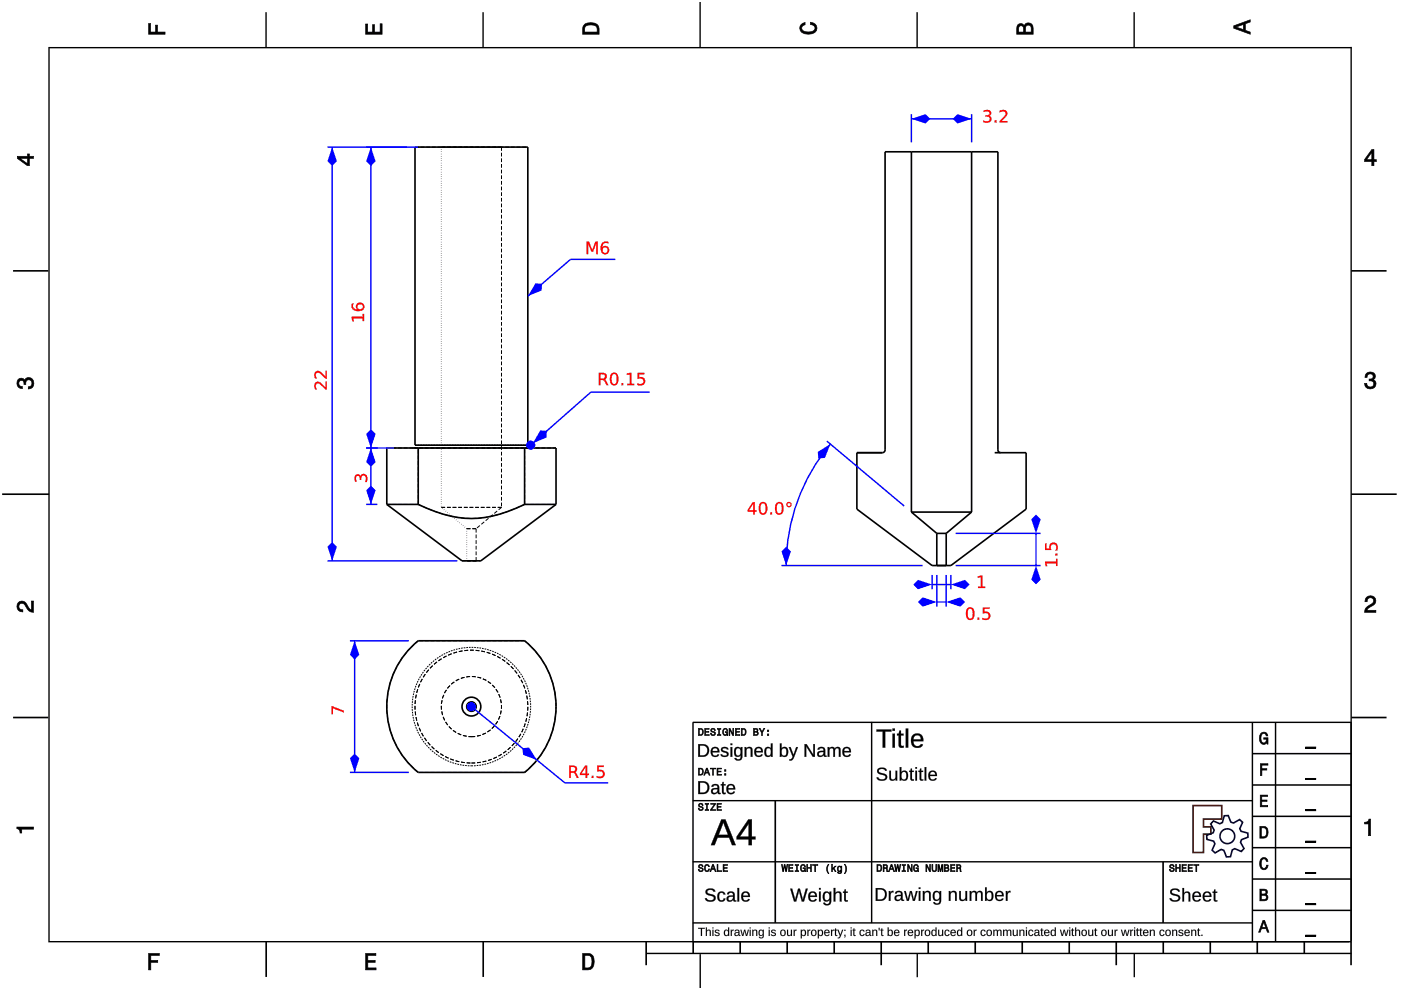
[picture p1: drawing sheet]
<svg xmlns="http://www.w3.org/2000/svg" width="297mm" height="210mm" viewBox="0 0 297 210" stroke-linecap="round" stroke-linejoin="round" font-family="sans-serif">
<path d="M10.4 10v189.5M10.4 10.1h276.1M56.4 2.6v7.5M102.4 2.6v7.5M148.4 .4v9.7M194.4 2.6v7.5M240.5 2.6v7.5M286.5 9.9v189.6M10.2 199.7h275.8M194.5 202.1v5.1M240.5 202.1v5.1" fill="none" stroke="#000" stroke-width=".29"/>
<path d="M137 202.2h149.5M148.5 202.3v7.2" fill="none" stroke="#000" stroke-width=".3"/>
<g fill="none" stroke="#000" stroke-width=".35">
<path d="M88 31.2h23.9v63.2h-23.9zM2.8 57.4h7.4M286.5 57.4h7.5M88.7 95h-6.7v11.9M88.7 95h22.5M88.7 95v11.9M111.2 95h6.7v11.9M111.2 95v11.9M111.9 94.4a.6 .6 0 0 0 .6 .6M.5 104.8h9.9M82 106.9h6.7M82 106.9l16 12h3.9l16-12"/>
<path d="M88.7 106.9a23.9 23.9 0 0 0 14.2 2.8 29.7 29.7 0 0 0 8.3-2.8M111.2 106.9h6.7M86.9 137.5l1.8-1.6h22.5a17.9 17.9 0 0 1 0 27.9h-22.5a17.9 17.9 0 0 1-1.8-26.3zM2.8 152.1h7.4M286.5 152.1h7.5M56.4 199.7v7.4M102.4 199.7v7.4M137 199.7v4.9M147 199.7v2.5M156.9 199.7v2.5M166.9 199.7v2.5M176.9 199.7v2.5"/>
<path d="M186.8 199.7v4.9M196.8 199.7v2.5M206.8 199.7v2.5M216.7 199.7v2.5M226.7 199.7v2.5M236.7 199.7v4.9M246.6 199.7v2.5M256.6 199.7v2.5M266.6 199.7v2.5M276.5 199.7v2.5M286.5 199.7v4.9"/>
<circle cx="99.9" cy="149.8" r="1.99"/>
<circle cx="99.9" cy="149.8" r="1"/>
</g>
<path d="M286.5 104.8h9.6" fill="none" stroke="#000" stroke-width=".34"/>
<g fill="#000">
<path d="M31.5 5h.4v1.8h1.1v-1.5h.4v1.5h1.6v.5h-3.5z" fill-rule="evenodd"/>
<path d="M77.5 5.1h.4v1.7h1.1v-1.6h.4v1.6h1.2v-1.8h.4v2.3h-3.5z" fill-rule="evenodd"/>
<path d="M124 5.1a2.18 2.18 0 0 0-.5 2.2h3.5v-1.2a1.42 1.42 0 0 0-1.7-1.3zM124.3 5.5a2.13 2.13 0 0 1 2.2 .3l.1 1h-2.6v-1z" fill-rule="evenodd"/>
<path d="M169.9 5.2l.8-.4v.4a.7 .7 0 0 0-.7 .6 .7 .7 0 0 0 .3 .8 1.69 1.69 0 0 0 2.5-.6 .9 .9 0 0 0-1-.8v-.5a1.24 1.24 0 0 1 1.4 1.1 1.24 1.24 0 0 1-1 1.4 2.22 2.22 0 0 1-2.5-.7l-.2-.5z" fill-rule="evenodd"/>
<path d="M215.8 5.3l-.2 .7v1.3h3.5v-1.4a.98 .98 0 0 0-.8-1 .98 .98 0 0 0-1.1 .6 .83 .83 0 0 0-1.4-.2zM216.1 5.6a.54 .54 0 0 1 .6-.1 .54 .54 0 0 1 .3 .6v.7h-1zM217.6 5.5a.62 .62 0 0 1 .7-.1 .62 .62 0 0 1 .3 .6v.8h-1.2z" fill-rule="evenodd"/>
<path d="M261.6 5.5v.5l3.5 1.3v-.5l-1.1-.4v-1.4l1.1-.3v-.5zM262.1 5.7l1.5-.5v1.1z" fill-rule="evenodd"/>
<path d="M3.7 33.1v.5l2.1 1.5h.4v-1.5h.9v-.5h-.9v-.5h-.4v.5zM4.3 33.6h1.5v1.1z" fill-rule="evenodd"/>
<path d="M290.8 31.7l-1.5 2.1v.5h1.5v.8h.5v-.8h.5v-.4h-.5v-2.2zM290.8 32.3v1.6h-1.1z" fill-rule="evenodd"/>
<path d="M3.8 80.5a.85 .85 0 0 1 1.4 .1 1.05 1.05 0 0 1 1.3-.5 1.05 1.05 0 0 1 .7 1.2 1.1 1.1 0 0 1-1.2 1.2v-.5a.71 .71 0 0 0 .8-1 .71 .71 0 0 0-1.3 0v.5h-.4a.61 .61 0 0 0-.3-.8 .61 .61 0 0 0-.8 .3 .61 .61 0 0 0 .2 .8l.5 .1v.5a1.15 1.15 0 0 1-1.1-.7 1.15 1.15 0 0 1 .2-1.2z" fill-rule="evenodd"/>
<path d="M289.7 79.2a1.07 1.07 0 0 1 1.3-.2 1.07 1.07 0 0 1 .5 1.2l-.3 .3a1.05 1.05 0 0 1 .5 1.3 1.05 1.05 0 0 1-1.2 .7 1.1 1.1 0 0 1-1.2-1.2h.5a.71 .71 0 0 0 1 .7 .71 .71 0 0 0 0-1.2h-.5v-.4a.61 .61 0 0 0 .8-.3 .61 .61 0 0 0-.3-.8 .61 .61 0 0 0-.8 .2l-.2 .5h-.4z" fill-rule="evenodd"/>
<path d="M3.9 127.8a1.21 1.21 0 0 1 2 .7l.3 .5 .5 .3v-1.9h.4v2.4a1.8 1.8 0 0 1-1.7-1.4 .71 .71 0 0 0-.9-.5 .71 .71 0 0 0-.5 .9 .71 .71 0 0 0 .8 .5v.4a1.18 1.18 0 0 1-1.1-.6 1.18 1.18 0 0 1 .2-1.3z" fill-rule="evenodd"/>
<path d="M289.7 126.6a1.17 1.17 0 0 1 1.9 .3 1.17 1.17 0 0 1-.9 1.7l-.6 .4-.3 .4h1.9v.4h-2.4a1.8 1.8 0 0 1 1.4-1.7 .71 .71 0 0 0 .5-.9 .71 .71 0 0 0-.8-.5 .71 .71 0 0 0-.5 .9h-.5z" fill-rule="evenodd"/>
<path d="M3.6 175.3h3.5v.5h-2.5v.8h-.3a.77 .77 0 0 0-.7-.9z" fill-rule="evenodd"/>
<path d="M289.3 174.3a.77 .77 0 0 0 .9-.6h.4v3.5h-.5v-2.5h-.8z" fill-rule="evenodd"/>
</g>
<g fill="#000">
<path d="M31.5 5v2.3h3.5v-.5l-1.7 .1 .1-1.6h-.4v1.6h-1.1v-1.9zM31.4 4.9h.6l-.1 1.9h1.1l-.1-1.5h.6l-.1 1.5 1.7-.1v.6h-3.7z"/>
<path d="M77.5 5.1v2.2h3.5v-2.3h-.4l.1 1.9h-1.4v-1.7h-.3l.1 1.7h-1.2v-1.8zM77.5 5h.5l-.1 1.8h1.1l-.1-1.6h.6l-.1 1.6h1.2l-.1-1.8h.6v2.3h-3.6z"/>
<path d="M124 5.1l-.4 .7-.1 1.5h3.5l-.1-1.7-.3-.5-1.3-.3zM123.9 5.1l.6-.3 .8-.1 .7 .1 .6 .3 .4 .4 .1 1.8h-3.6v-1.5zM124.2 5.4l1.1-.2 1 .2 .3 .3 .1 1.2h-2.8l.1-1.2zM124.3 5.5l-.3 .3v1h2.6l-.1-1-.2-.3-1-.2z"/>
<path d="M169.9 5.2l-.4 .8 .2 .5 .3 .4 .6 .3h1.6l.6-.3 .3-.4 .1-.5-.1-.5-.7-.6-.6-.2v.5l.8 .2 .3 .6-.1 .3-.8 .5h-1.2l-.5-.2-.3-.3v-.6l.4-.4 .3-.1v-.4zM169.8 5.1l1-.4v.6l-.4 .1-.4 .3 .1 .6 .7 .4h1.2l.4-.1 .4-.6-.2-.5-.8-.3v-.6l.7 .2 .7 .7 .1 .5-.1 .5-.4 .5-.6 .2h-1.6l-.6-.2-.4-.5-.1-.5z"/>
<path d="M215.8 5.3l-.2 .7v1.3h3.5l-.1-1.8-.6-.6-.4-.1-.5 .2-.3 .6-.5-.6-.6 .1zM215.7 5.2l.3-.2h.7l.5 .5v-.3l.5-.4 .8 .1 .5 .6 .1 1.8h-3.6v-1.3zM216 5.6l.5-.2 .4 .2 .2 1.3h-1.2zM216.1 5.6l-.1 1.2h1l-.1-1.2-.4-.1zM217.5 5.5l.5-.2 .5 .1 .2 1.5h-1.3zM217.6 5.5l-.2 1.3h1.2l-.1-1.3-.5-.2z"/>
<path d="M261.6 5.5v.5l3.5 1.3v-.5l-1.1-.3v-1.5l1.1-.3v-.5zM261.5 5.4l3.6-1.3v.6l-1.1 .3v1.4l1.1 .4v.6l-3.6-1.4zM261.9 5.7l1.8-.6v1.3zM262.1 5.7l1.5 .6v-1.1l-1.5 .6z"/>
<path d="M3.7 33.1v.5l2.1 1.5h.4v-1.6l.9 .1v-.5l-.9 .1v-.6h-.4l.1 .6zM3.6 33.1h2.2v-.5h.5l-.1 .5h1v.6l-1-.1 .1 1.6h-.5l-2.2-1.6zM4.1 33.5h1.8v1.3zM4.3 33.5l1.5 1.2v-1.1l-1.5 .1z"/>
<path d="M290.8 31.7l-1.5 2.1v.5l1.6-.1-.1 .9h.5l-.1-.9 .6 .1v-.4h-.6l.1-2.2zM290.8 31.6h.6l-.1 2.3 .6-.1v.5h-.6l.1 .9h-.6v-.9h-1.5v-.5zM290.9 32.1v1.8h-1.3zM290.8 32.3h.1l-1.1 1.6-.1-.1 1.1 .1z"/>
<path d="M3.8 80.5l-.2 .8 .1 .4 .5 .6 .5 .1v-.5l-.6-.1-.2-.5 .2-.5 .4-.2 .5 .2 .1 .7h.4l-.1-.6 .4-.4h.6l.2 .2 .2 .2v.7l-.4 .4h-.4v.5l.5-.1 .6-.6v-1l-.6-.7h-.7l-.4 .3-.2 .3-.2-.4-.5-.1zM3.8 80.4l.7-.3 .5 .1 .2 .4 .1-.3 .5-.3 .8 .1 .6 .6v1.1l-.7 .7h-.6v-.5h.4l.4-.4-.1-.9-.8-.1-.3 .4v.6h-.5v-.8l-.5-.1-.4 .1-.1 .5 .2 .5 .6 .1v.6l-.6-.1-.6-.6-.1-.5z"/>
<path d="M289.7 79.2l-.3 .8h.4v-.3l.4-.4 .8 .1 .2 .7-.4 .3h-.5v.4l.8 .1 .2 .5-.2 .5-.2 .2h-.7l-.3-.2-.1-.6h-.5l.1 .5 .6 .6h1l.4-.2 .4-.8-.2-.6-.5-.3 .4-.3v-.8l-.5-.5h-.5zM289.7 79.1l.8-.3 .9 .3 .2 .3v.9l-.4 .2 .5 .3 .1 .6-.3 .8-.5 .3h-1l-.7-.7v-.6h.5l.2 .7 .5 .2 .6-.2 .2-.5-.2-.5-.6-.2-.3 .1v-.5h.6l.3-.2-.1-.7-.8-.1-.3 .4v.4h-.6l.1-.6z"/>
<path d="M3.9 127.8l-.3 .8 .3 .8 .9 .3v-.4l-.6-.1-.3-.6 .2-.5 .5-.3 .7 .4 .9 1.4 .9 .2v-2.4h-.4v2l-.5-.3-.9-1.5-.7-.2zM3.8 127.7l.8-.3 .7 .2 .9 1.4 .5 .3-.1-1.9h.6v2.5l-1.1-.3-.9-1.4-.6-.3-.4 .2-.2 .5 .2 .5 .7 .1v.6l-.6-.1-.4-.2-.4-.9z"/>
<path d="M289.7 126.6l-.3 1h.5l.1-.7 .5-.2 .6 .2 .2 .4-.3 .7-1.4 .9-.3 .9h2.4v-.4l-2 .1 .4-.6 1.2-.7 .4-.8-.1-.5-.6-.5h-.9zM289.7 126.6l.9-.4 .8 .4 .3 .3 .1 .5-.2 .6-1.5 1-.3 .4 2-.1v.6h-2.5l.2-1 1.4-1 .3-.6-.2-.4-.5-.2-.5 .2-.1 .7h-.6l.1-.6z"/>
<path d="M3.6 175.3v.4l.5 .2 .2 .7h.3l-.1-.9 2.6 .1v-.5zM3.5 175.3h3.7v.6l-2.6-.1 .1 .9h-.5l-.1-.7-.6-.3z"/>
<path d="M289.3 174.3v.4l.9-.1-.1 2.6h.5v-3.5h-.4l-.2 .5zM289.3 174.3l.7-.1 .2-.6h.5v3.6h-.6v-2.5l-.8 .1z"/>
</g>
<g fill="none" stroke="#000" stroke-width=".21" stroke-dasharray=".8 .4" stroke-linecap="butt">
<path d="M88 31.2h23.9M93.6 31.2h12.7M106.3 31.2h-12.7M106.3 31.2v76.4M82 95h6.7M87.4 95h25.1M111.2 95h6.7M111.2 95h-22.5M112.5 95h-25.1M82 106.9h6.7M88.7 106.9v-11.9M93.6 107.6h12.7"/>
<path d="M98 118.9h3.9M99 118.9h1.9M99 112.1h1.9M100.9 118.9h-1.9M100.9 118.9v-6.8M100.9 112.1h-1.9M106.3 107.6h-12.7M106.3 107.6l-5.4 4.5M111.2 106.9h6.7M111.2 106.9v-11.9M111.2 106.9a23.9 23.9 0 0 1-14.2 2.8 29.7 29.7 0 0 1-8.3-2.8M88.7 135.9a17.9 17.9 0 0 0 0 27.9"/>
<path d="M111.2 135.9h-22.5M117.9 149.8a17.9 17.9 0 0 0-6.7-13.9M111.2 163.8a17.9 17.9 0 0 0 6.7-14M111.2 163.8h-22.5"/>
<circle cx="99.9" cy="149.8" r="1"/>
<circle cx="99.9" cy="149.8" r="6.4"/>
<circle cx="99.9" cy="149.8" r="12"/>
</g>
<path d="M93.6 31.2v76.4M99 112.1v6.8M99 112.1l-5.4-4.5" fill="none" stroke="#000" stroke-width=".21" stroke-dasharray=".1 .4" stroke-linecap="butt"/>
<g fill="none" stroke="#000" stroke-width=".21" stroke-dasharray=".4 .2" stroke-linecap="butt">
<path d="M88 94.4h23.9"/>
<circle cx="99.9" cy="149.8" r="12.6"/>
</g>
<circle cx="112.5" cy="94.4" r=".5" fill="#00f"/>
<path d="M111.5 94.4a1 1 0 0 1 2 0 1 1 0 0 1-2 0z" fill="#00f"/>
<path d="M125.3 83.1l-12.8 11.3" fill="none" stroke="#00f" stroke-width=".3"/>
<path d="M114.5 91.3l1.4 .1v1.4l-2.9 1.2z" fill="#00f"/>
<path d="M125.3 83.1h12.5" fill="none" stroke="#00f" stroke-width=".3"/>
<g fill="#f00">
<path d="M126.9 79.1h.8a.73 .73 0 0 1 .9 .4 .73 .73 0 0 1-.4 .9l.8 1.3h-.4l-.5-.9-.4-.2h-.4v1.1h-.4zM127.3 79.3v1h.4a.47 .47 0 0 0 .6-.5 .47 .47 0 0 0-.6-.5zM129.9 79.4a1.78 1.78 0 0 0 .1 2h.2a1.22 1.22 0 0 0 .5-1.6l-.3-.5zM129.7 79.2a.97 .97 0 0 1 1.1 .1 .97 .97 0 0 1 .3 1.1 1 1 0 0 1-.3 1 1 1 0 0 1-1.1 .2 1.97 1.97 0 0 1 0-2.4zM131.8 81.2h.3v.5h-.3zM132.9 79.2l1-.1v2.3h.6v.3h-1.5v-.3h.5v-2l-.6 .1zM135.2 79.1h1.4v.3h-1.1v.6a.93 .93 0 0 1 1.3 .9 .93 .93 0 0 1-1.4 .8l-.3-.1v-.3a.74 .74 0 0 0 .9 .1 .74 .74 0 0 0 .4-.9 .93 .93 0 0 0-1.2-.1z"/>
<path d="M126.9 79h.8a.75 .75 0 0 1 .9 .5 .75 .75 0 0 1-.4 1l.3 .2 .5 1h-.4l-.6-1-.7-.1v1.1h-.4zM126.9 79.1v2.6h.4v-1.2l.7 .1 .6 1.1h.4l-.5-.9-.4-.4a.71 .71 0 0 0 .5-.8 .71 .71 0 0 0-.9-.5zM127.3 79.3v1h.4a.45 .45 0 0 0 .5-.5 .45 .45 0 0 0-.5-.4zM127.3 79.3a.78 .78 0 0 1 .9 .3l.1 .2a.46 .46 0 0 1-.6 .5h-.4zM129.9 79.4a1.78 1.78 0 0 0 .2 2h.1a1.21 1.21 0 0 0 .5-1.6l-.3-.5zM129.9 79.4l.3-.1a1.23 1.23 0 0 1 .5 1.7 .55 .55 0 0 1-.7 .4 .55 .55 0 0 1-.3-.7v-.9zM129.7 79.1a.99 .99 0 0 1 1.2 .1 .99 .99 0 0 1 .2 1.2 1.01 1.01 0 0 1-.3 1.1 1.01 1.01 0 0 1-1.1 .1 1.98 1.98 0 0 1 0-2.5zM129.7 79.2a1.79 1.79 0 0 0 .2 2.5 1.01 1.01 0 0 0 1.2-1.3 .98 .98 0 0 0-.3-1.1 .98 .98 0 0 0-1.1-.1zM131.7 81.2h.4v.5h-.4zM131.8 81.2v.5h.3v-.5zM132.9 79.2l1-.2v2.4h.6v.3h-1.6v-.3h.6v-2l-.6 .1zM132.9 79.2v.3l.7-.1v2h-.6v.3h1.5v-.3h-.6v-2.3zM135.2 79h1.4v.4h-1.1v.6a.95 .95 0 0 1 1.3 .9 .95 .95 0 0 1-1.4 .8l-.3-.1v-.4a.74 .74 0 0 0 .9 .2 .74 .74 0 0 0 .3-.9 .92 .92 0 0 0-1.1-.1zM135.2 79.1v1.3a.71 .71 0 0 1 1-.1 .71 .71 0 0 1 .1 1 .71 .71 0 0 1-1.1 0h-.1v.3a1.01 1.01 0 0 0 1.3-.1 1.01 1.01 0 0 0 .1-1.3l-.4-.2h-.6v-.7l1.1 .1v-.3z"/>
</g>
<path d="M74.2 135.9h12.5M75.2 135.9v27.9M74.2 163.8h12.5" fill="none" stroke="#00f" stroke-width=".3"/>
<g fill="#00f">
<path d="M75.2 135.9l1 2.9-1 1-1-1z"/>
<path d="M75.2 159.8l1 1-1 3-1-3z"/>
</g>
<g fill="#f00">
<path d="M70.3 149.7l2.6 1v.4l-2.3-.9v1.2h-.3z"/>
<path d="M70.3 149.7l2.6 1v.4l-2.3-.9v1.2h-.3zM70.3 149.7v1.7h.3v-1.3l2.3 1v-.4z"/>
</g>
<circle cx="99.9" cy="149.8" r=".5" fill="#00f"/>
<path d="M99 149.8a.98 .98 0 0 1 1.9 0 .98 .98 0 0 1-1.9 0z" fill="#00f"/>
<path d="M99.9 149.8l19.9 16.2" fill="none" stroke="#00f" stroke-width=".3"/>
<path d="M110.8 158.6l1.4-.1 1.7 2.7-3-1.2z" fill="#00f"/>
<path d="M119.8 166h9.1" fill="none" stroke="#00f" stroke-width=".3"/>
<g fill="#f00">
<path d="M120.7 162.3h.8a.73 .73 0 0 1 .8 .5 .73 .73 0 0 1-.4 .9l.8 1.2h-.4l-.4-.9-.5-.2h-.4v1.1h-.3zM121 162.6v.9h.5a.47 .47 0 0 0 .5-.4 .47 .47 0 0 0-.5-.5zM124.1 162.6l-.9 1.4h.9zM124.1 162.3h.4v1.7h.4v.3h-.4v.6h-.4v-.6h-1.1v-.3zM125.5 164.5h.3v.4h-.3zM126.6 162.3h1.4v.3h-1.1v.7a.93 .93 0 0 1 1.3 .9 .93 .93 0 0 1-1.3 .8l-.4-.1v-.4a.74 .74 0 0 0 .9 .2 .74 .74 0 0 0 .4-.9 .93 .93 0 0 0-1.2-.2z"/>
<path d="M120.6 162.3h.9a.75 .75 0 0 1 .8 .5 .75 .75 0 0 1-.4 .9l.3 .3 .5 1h-.4l-.6-1.1-.7-.1v1.2h-.4zM120.7 162.3v2.6h.3v-1.1l.7 .1 .6 1h.4l-.5-.9-.4-.3a.71 .71 0 0 0 .5-.9 .71 .71 0 0 0-.8-.5zM121 162.6v.9h.5a.45 .45 0 0 0 .5-.4 .45 .45 0 0 0-.5-.5zM121 162.6a.78 .78 0 0 1 1 .3v.2a.46 .46 0 0 1-.5 .5h-.5zM124.1 162.6l-.8 1.4h.8zM124.2 162.6v1.4h-1zM124 162.3h.5v1.7h.4v.3h-.4v.7h-.4v-.7h-1.2v-.3zM124.1 162.3l-1.1 1.7v.3h1.2l-.1 .6h.4v-.6h.4v-.3h-.4v-1.7zM125.4 164.5h.5v.5h-.5zM125.5 164.5v.4h.3v-.4zM126.6 162.3h1.4v.3h-1.1v.7a.95 .95 0 0 1 1.4 .9 .95 .95 0 0 1-1.4 .8l-.4-.1v-.4a.74 .74 0 0 0 .9 .1 .74 .74 0 0 0 .4-.8 .92 .92 0 0 0-1.2-.1zM126.6 162.3v1.3a.71 .71 0 0 1 1 0 .71 .71 0 0 1 .1 1 .71 .71 0 0 1-1 0l-.2-.1v.4a1.01 1.01 0 0 0 1.3-.1 1.01 1.01 0 0 0 .1-1.3l-.4-.2h-.6v-.7h1.1v-.3z"/>
</g>
<path d="M77.6 31.2h8.7M78.6 31.2v63.8M77.6 95h5.9" fill="none" stroke="#00f" stroke-width=".3"/>
<g fill="#00f">
<path d="M78.6 31.2l1 3-1 1-1-1z"/>
<path d="M78.6 91l1 1-1 3-1-3z"/>
</g>
<g fill="#f00">
<path d="M74.6 67.1h2.3v-.5h.3v1.5h-.3v-.6h-2l.1 .6h-.3zM75.7 65a.6 .6 0 0 0 1.2 0 .6 .6 0 0 0-1.2 0zM74.6 64.3h.4a.82 .82 0 0 0-.1 1 .82 .82 0 0 0 .9 .3 .86 .86 0 0 1 .1-1.3 .86 .86 0 0 1 1.3 .3 .86 .86 0 0 1-.5 1.2 1.43 1.43 0 0 1-2.2-1z"/>
<path d="M74.6 67.1h2.3v-.6h.3v1.6h-.3v-.6h-2l.1 .6h-.3zM74.6 67.1l.1 1h.3l-.1-.6h2v.6h.3v-1.5h-.3v.6zM75.8 65a.55 .55 0 0 0 1.1 0 .55 .55 0 0 0-1.1 0zM75.7 65a.6 .6 0 0 1 1.2 0 .6 .6 0 0 1-1.2 0zM74.6 64.3h.4a.83 .83 0 0 0 0 .9 .83 .83 0 0 0 .8 .4 .79 .79 0 0 1-.1-1.2 .94 .94 0 0 1 1.5 .4 .94 .94 0 0 1-1 1.2 1.23 1.23 0 0 1-1.4-.3 1.23 1.23 0 0 1-.2-1.4zM74.6 64.3a1.19 1.19 0 0 0 .3 1.4 1.19 1.19 0 0 0 1.3 .2 .89 .89 0 0 0 1.1-.8 .89 .89 0 0 0-1-.9 .89 .89 0 0 0-.7 1.2l.2 .2a.84 .84 0 0 1-.9-.3 .84 .84 0 0 1 .1-1z"/>
</g>
<path d="M77.6 95h2.4M78.6 95v11.9M77.6 106.9h2.4" fill="none" stroke="#00f" stroke-width=".3"/>
<g fill="#00f">
<path d="M78.6 103l1 1-1 2.9-1-2.9z"/>
<path d="M78.6 95l1 3-1 1-1-1z"/>
</g>
<g fill="#f00">
<path d="M75.4 100.8l.3-.2h.3l.4 .4a.77 .77 0 0 1 1-.5 .77 .77 0 0 1 .5 1l-.1 .7h-.4a.77 .77 0 0 0 .2-.8 .77 .77 0 0 0-.7-.5l-.3 .2v.6h-.3v-.3a.43 .43 0 0 0-.4-.5 .43 .43 0 0 0-.4 .5l.1 .7h-.3l-.1-.7z"/>
<path d="M75.3 100.8a.6 .6 0 0 1 .7-.3 .6 .6 0 0 1 .4 .5 .71 .71 0 0 1 .7-.6 .71 .71 0 0 1 .7 .5l.1 .6-.1 .7h-.4a.76 .76 0 0 0 .2-.8 .76 .76 0 0 0-.7-.5l-.2 .2-.1 .7h-.3v-.4a.41 .41 0 0 0-.4-.5 .41 .41 0 0 0-.4 .5l.1 .7h-.3l-.1-.7zM75.4 100.8l-.2 .9 .1 .4h.3a.71 .71 0 0 1-.2-.7 .71 .71 0 0 1 .7-.5l.2 .3v.5h.3a.6 .6 0 0 1 .4-.9 .6 .6 0 0 1 .6 .9l-.2 .5h.3a1.01 1.01 0 0 0 .1-1.2 1.01 1.01 0 0 0-1-.4l-.4 .5a.59 .59 0 0 0-.4-.5 .59 .59 0 0 0-.6 .2z"/>
</g>
<path d="M69.4 31.2h19.2M70.4 31.2v87.7M69.4 118.9h27.6" fill="none" stroke="#00f" stroke-width=".3"/>
<g fill="#00f">
<path d="M70.4 31.2l1 3-1 1-1-1z"/>
<path d="M70.4 114.9l1 1-1 3-1-3z"/>
</g>
<g fill="#f00">
<path d="M66.8 81.2a1.11 1.11 0 0 1 1.7 .5l.5 .5v-1.3h.3v1.7h-.3l-.6-.6a1.13 1.13 0 0 0-1.3-.6l-.1 .6 .2 .6h-.4l-.2-.8zM66.8 78.9a1.11 1.11 0 0 1 1.7 .5l.5 .5v-1.3h.3v1.7h-.3l-.6-.6a1.13 1.13 0 0 0-1.3-.6l-.1 .6 .2 .6h-.4l-.2-.8z"/>
<path d="M66.8 81.2a1.2 1.2 0 0 1 1.7 .5l.5 .5v-1.3h.3v1.7a1.9 1.9 0 0 1-1.3-1 .59 .59 0 0 0-.9-.2 .59 .59 0 0 0 0 .9l.1 .3h-.4a1.45 1.45 0 0 1 0-1.4zM66.9 81.2l-.2 .4v.6l.1 .4h.4a.71 .71 0 0 1-.3-.8 .71 .71 0 0 1 .6-.5l1.5 1.3h.3v-1.7h-.3v1.3l-1.3-1.2h-.5zM66.8 78.9a1.2 1.2 0 0 1 1.7 .5l.5 .5v-1.3h.3v1.7a1.9 1.9 0 0 1-1.3-1 .59 .59 0 0 0-.9-.2 .59 .59 0 0 0 0 1l.1 .2h-.4a1.45 1.45 0 0 1 0-1.4zM66.9 78.9l-.2 .4v.6l.1 .4h.4a.71 .71 0 0 1-.3-.8 .71 .71 0 0 1 .6-.5l1.5 1.3h.3v-1.7h-.3v1.3l-1.3-1.2h-.5z"/>
</g>
<path d="M121 55l-9.1 7.8" fill="none" stroke="#00f" stroke-width=".3"/>
<path d="M113.5 60.1l1.4 .1-.1 1.4-2.9 1.2z" fill="#00f"/>
<path d="M121 55h9.4" fill="none" stroke="#00f" stroke-width=".3"/>
<g fill="#f00">
<path d="M124.4 51.3h.5l.7 1.7 .6-1.7h.6v2.6h-.4v-2.3l-.7 1.8h-.3l-.7-1.8v2.3h-.3zM127.7 53a.6 .6 0 0 0 1.2 0 .6 .6 0 0 0-1.2 0zM127.6 51.6l.8-.4 .6 .1v.3a.82 .82 0 0 0-.9 0 .82 .82 0 0 0-.4 .9 .86 .86 0 0 1 1.3 .1 .86 .86 0 0 1-.3 1.2 .86 .86 0 0 1-1.2-.4l-.1-1.1z"/>
<path d="M124.3 51.2h.6l.7 1.8 .6-1.8h.6v2.7h-.4v-2.3l-.6 1.8h-.4l-.7-1.8v2.3h-.4zM124.4 51.3v2.6h.3v-2.4l.7 1.9h.3l.7-1.9v2.4h.4v-2.6h-.6l-.6 1.8-.7-1.8zM127.8 53a.55 .55 0 0 0 1.1 0 .55 .55 0 0 0-1.1 0zM127.7 53a.6 .6 0 0 1 1.2 0 .6 .6 0 0 1-1.2 0zM127.6 51.6a1.18 1.18 0 0 1 1.4-.3v.4a.83 .83 0 0 0-.9-.1 .83 .83 0 0 0-.4 .9 .79 .79 0 0 1 1.4 .1 .93 .93 0 0 1-.7 1.3 .93 .93 0 0 1-1.1-1l.1-.9zM127.7 51.6a1.65 1.65 0 0 0 .3 2.3 .86 .86 0 0 0 1.1-.4 .86 .86 0 0 0-.3-1.1 .86 .86 0 0 0-1.1 .1 .84 .84 0 0 1 .3-.9 .84 .84 0 0 1 1 0v-.3l-.6-.1z"/>
</g>
<g fill="none" stroke="#000" stroke-width=".35">
<path d="M193.2 32.2h-5.5v63.2a.6 .6 0 0 1-.6 .6M193.2 32.2h12.8M193.2 32.2v76.4M206 32.2h5.6v63.2a.6 .6 0 0 0 .6 .6M206 32.2v76.4M181.7 96h5.4M181.7 96v11.9l15.9 12h1M210.9 96h1.3M212.2 96h5.4v11.9l-16 12h-1M193.2 108.6h12.8M193.2 108.6l5.4 4.5M198.6 113.1h2"/>
<path d="M198.6 119.9h2M198.6 113.1v6.8M200.6 113.1v6.8M206 108.6l-5.4 4.5"/>
</g>
<path d="M198.6 121.9v6.7M198.6 127.6h2M200.6 121.9v6.7" fill="none" stroke="#00f" stroke-width=".3"/>
<g fill="#00f">
<path d="M195.6 126.6l3 1-3 1-1-1z"/>
<path d="M200.6 127.6l3-1 1 1-1 1z"/>
</g>
<g fill="#f00">
<path d="M205.4 129.1a1.78 1.78 0 0 0 .1 2.1h.2a1.22 1.22 0 0 0 .5-1.7l-.3-.4zM205.2 128.9a.97 .97 0 0 1 1.1 .1 .97 .97 0 0 1 .3 1.1 1 1 0 0 1-.3 1.1 1 1 0 0 1-1.1 .1 1.97 1.97 0 0 1 0-2.4zM207.2 131h.4v.4h-.4zM208.4 128.8h1.4v.3h-1.1v.6a.93 .93 0 0 1 1.3 .9 .93 .93 0 0 1-1.4 .8l-.3-.1v-.3a.74 .74 0 0 0 .9 .2 .74 .74 0 0 0 .3-.9 .93 .93 0 0 0-1.1-.2z"/>
<path d="M205.4 129.2a1.78 1.78 0 0 0 .1 1.9l.2 .1a1.21 1.21 0 0 0 .5-1.7l-.3-.4zM205.4 129.1l.3-.1a1.23 1.23 0 0 1 .5 1.7 .55 .55 0 0 1-.7 .5 .55 .55 0 0 1-.4-.8l.1-.9zM205.2 128.9a.99 .99 0 0 1 1.1 .1 .99 .99 0 0 1 .3 1.1 1.01 1.01 0 0 1-.3 1.1 1.01 1.01 0 0 1-1.1 .1 1.98 1.98 0 0 1 0-2.4zM205.2 128.9a1.79 1.79 0 0 0 .2 2.5 1.01 1.01 0 0 0 1.2-1.3 .98 .98 0 0 0-.3-1 .98 .98 0 0 0-1.1-.2zM207.2 130.9h.4v.5h-.4zM207.2 131v.4h.4v-.4zM208.4 128.8h1.4v.3h-1.1v.6a.95 .95 0 0 1 1.3 1 .95 .95 0 0 1-1.4 .8l-.3-.1v-.4a.74 .74 0 0 0 .9 .1 .74 .74 0 0 0 .3-.8 .92 .92 0 0 0-1.1-.2zM208.4 128.8v1.3a.71 .71 0 0 1 1-.1 .71 .71 0 0 1 0 1.1 .71 .71 0 0 1-1 0l-.1-.1v.3a1.01 1.01 0 0 0 1.3 0 1.01 1.01 0 0 0 .1-1.4l-.4-.2-.6 .1v-.7h1.1v-.3z"/>
</g>
<path d="M202.6 119.9h18M202.6 113.1h18M219.7 113.1v6.8" fill="none" stroke="#00f" stroke-width=".3"/>
<g fill="#00f">
<path d="M219.7 119.9l.9 3-.9 1-1-1z"/>
<path d="M219.7 109.1l.9 1-.9 3-1-3z"/>
</g>
<g fill="#f00">
<path d="M221.6 119.1h2.3v-.6h.3v1.5h-.3v-.6h-2l.1 .7h-.3zM223.8 117.4h.4v.4h-.4zM221.6 115.2h.3v1.1h.6a.93 .93 0 0 1 .9-1.3 .93 .93 0 0 1 .8 1.4l-.1 .3h-.3a.74 .74 0 0 0 .1-.9 .74 .74 0 0 0-.9-.3 .93 .93 0 0 0-.1 1.1h-1.3z"/>
<path d="M221.6 119.1h2.3v-.6h.3v1.5h-.3v-.6h-2l.2 .7h-.4zM221.6 119.1l.1 1h.3l-.1-.7h2v.6h.3v-1.5h-.3v.6zM223.7 117.4h.5v.4h-.5zM223.8 117.4v.4h.4v-.4zM221.6 115.2h.3v1.1h.6a.95 .95 0 0 1 .9-1.3 .95 .95 0 0 1 .8 1.4v.3h-.4a.74 .74 0 0 0 .1-.9 .74 .74 0 0 0-.8-.3 .92 .92 0 0 0-.2 1.1h-1.3zM221.6 115.2v1.4h1.3a.71 .71 0 0 1-.1-1 .71 .71 0 0 1 1 0 .71 .71 0 0 1 .1 1l-.1 .1h.3a1.01 1.01 0 0 0-.1-1.3 1.01 1.01 0 0 0-1.3-.1l-.2 .4v.6h-.6v-1.1z"/>
</g>
<path d="M175.3 93.5l16.4 13.8M176.1 94.2a40.1 40.1 0 0 0-9.4 25.7M165.7 119.9h29.9" fill="none" stroke="#00f" stroke-width=".3"/>
<g fill="#00f">
<path d="M166.7 115.9l1 1-1 3-1-3z"/>
<path d="M173.4 95.8l2.7-1.6-1.2 2.9-1.4 .1z"/>
</g>
<g fill="#f00">
<path d="M159.7 106.8l-.9 1.4h.9zM159.6 106.5h.4v1.7h.4v.3h-.4v.6h-.3v-.6h-1.2v-.4zM161.5 106.8a1.78 1.78 0 0 0 .1 2l.2 .1a1.22 1.22 0 0 0 .5-1.7l-.4-.5zM161.3 106.6a.97 .97 0 0 1 1.1 .1 .97 .97 0 0 1 .3 1.1 1 1 0 0 1-.3 1.1 1 1 0 0 1-1.1 .1 1.97 1.97 0 0 1 0-2.4zM163.3 108.6h.4v.5h-.4zM164.9 106.8a1.78 1.78 0 0 0 .2 2l.1 .1a1.22 1.22 0 0 0 .5-1.7l-.3-.5zM164.7 106.6a.97 .97 0 0 1 1.2 .1 .97 .97 0 0 1 .2 1.1 1 1 0 0 1-.3 1.1 1 1 0 0 1-1.1 .1 1.97 1.97 0 0 1 0-2.4zM166.9 107a.35 .35 0 0 0 .7 0 .35 .35 0 0 0-.7 0zM166.7 107a.56 .56 0 0 1 1.1 0 .56 .56 0 0 1-1.1 0z"/>
<path d="M159.7 106.8l-.9 1.4h.9zM159.7 106.7v1.5h-.9zM159.6 106.5h.5l-.1 1.7h.4v.3h-.4l.1 .6h-.4v-.6h-1.2v-.4zM159.6 106.5l-1.1 1.6v.4h1.2v.6h.3v-.6h.4v-.3h-.4v-1.7zM161.5 106.8a1.78 1.78 0 0 0 .1 2h.2a1.21 1.21 0 0 0 .4-1.6l-.3-.4zM161.5 106.8l.3-.1a1.23 1.23 0 0 1 .5 1.7 .55 .55 0 0 1-.7 .5 .55 .55 0 0 1-.4-.8l.1-.9zM161.3 106.6a.99 .99 0 0 1 1.1 .1 .99 .99 0 0 1 .3 1.1 1.01 1.01 0 0 1-.3 1.1 1.01 1.01 0 0 1-1.1 .1 1.98 1.98 0 0 1 0-2.4zM161.3 106.6a1.79 1.79 0 0 0 .2 2.5 1.01 1.01 0 0 0 1.2-1.3 .98 .98 0 0 0-.3-1.1 .98 .98 0 0 0-1.1-.1zM163.3 108.6h.4v.5h-.4zM163.3 108.6v.5h.4v-.5zM164.9 106.8a1.78 1.78 0 0 0 .2 2h.1a1.21 1.21 0 0 0 .5-1.6l-.3-.4zM164.9 106.8l.3-.1a1.23 1.23 0 0 1 .5 1.7 .55 .55 0 0 1-.7 .5 .55 .55 0 0 1-.3-.8v-.9zM164.7 106.6a.99 .99 0 0 1 1.2 .1 .99 .99 0 0 1 .2 1.1 1.01 1.01 0 0 1-.3 1.1 1.01 1.01 0 0 1-1.1 .1 1.98 1.98 0 0 1 0-2.4zM164.7 106.6a1.79 1.79 0 0 0 .3 2.5 1.01 1.01 0 0 0 1.1-1.3 .98 .98 0 0 0-.3-1.1 .98 .98 0 0 0-1.1-.1zM167 107a.32 .32 0 0 0 .6 0 .32 .32 0 0 0-.6 0zM166.9 107a.35 .35 0 0 1 .7 0 .35 .35 0 0 1-.7 0zM166.7 107a.58 .58 0 0 1 1.1 0 .58 .58 0 0 1-1.1 0zM166.7 107a.55 .55 0 0 0 1.1 0 .55 .55 0 0 0-1.1 0z"/>
</g>
<path d="M197.6 121.9v3M197.6 123.9h4M201.6 121.9v3" fill="none" stroke="#00f" stroke-width=".3"/>
<g fill="#00f">
<path d="M201.6 123.9l3-1 1 1-1 1z"/>
<path d="M194.6 122.9l3 1-3 1-1-1z"/>
</g>
<g fill="#f00">
<path d="M207.3 122.2l1-.1v2.3h.6v.3h-1.5v-.3h.5v-2l-.6 .1z"/>
<path d="M207.3 122.2l1-.2v2.4h.6v.3h-1.6v-.3h.6v-2l-.6 .1zM207.3 122.2v.3l.7-.1v2h-.6v.3h1.5v-.3h-.6v-2.3z"/>
</g>
<path d="M193.2 24.2v6M193.2 25.2h12.8M206 24.2v6" fill="none" stroke="#00f" stroke-width=".3"/>
<g fill="#00f">
<path d="M193.2 25.2l3-1 1 1-1 1z"/>
<path d="M203 24.2l3 1-3 1-1-1z"/>
</g>
<g fill="#f00">
<path d="M208.6 23.4a1.07 1.07 0 0 1 1.6 .6l-.2 .3-.3 .3a.77 .77 0 0 1 .5 .9 .77 .77 0 0 1-1 .5l-.7-.1v-.4a.77 .77 0 0 0 .9 .2 .77 .77 0 0 0 .4-.7l-.2-.2-.6-.1v-.3h.3a.43 .43 0 0 0 .5-.4 .43 .43 0 0 0-.5-.4l-.7 .1zM210.9 25.5h.4v.5h-.4zM212 23.5a.92 .92 0 0 1 1.1-.1 .92 .92 0 0 1 .3 1.1l-1 1.2h1.2v.3h-1.7v-.3l.6-.6a1.13 1.13 0 0 0 .6-1.4l-.6-.1-.5 .2z"/>
<path d="M208.6 23.4a1.08 1.08 0 0 1 1.6 .6l-.1 .4-.4 .2a.71 .71 0 0 1 .6 .6 .71 .71 0 0 1-.5 .7l-.6 .1-.7-.1v-.4a.76 .76 0 0 0 .8 .2 .76 .76 0 0 0 .5-.7l-.2-.2-.7-.1v-.3h.4a.41 .41 0 0 0 .5-.4 .41 .41 0 0 0-.5-.4l-.7 .2zM208.6 23.4v.3a.71 .71 0 0 1 .7-.1 .71 .71 0 0 1 .5 .6l-.3 .2h-.5v.3a.6 .6 0 0 1 .9 .5 .6 .6 0 0 1-.9 .5l-.5-.2v.4a1.01 1.01 0 0 0 1.2 .1 1.01 1.01 0 0 0 .4-1.1l-.5-.3a.67 .67 0 0 0 .5-.9 .67 .67 0 0 0-1-.4zM210.9 25.5h.4v.5h-.4zM210.9 25.5v.5h.4v-.5zM211.9 23.5a.98 .98 0 0 1 1.1-.1 .98 .98 0 0 1 .5 1l-1.1 1.3h1.2v.3h-1.7a1.9 1.9 0 0 1 1-1.4 .59 .59 0 0 0 .2-.9 .59 .59 0 0 0-.9 0l-.3 .2zM212 23.5v.3a.71 .71 0 0 1 .7-.2 .71 .71 0 0 1 .5 .6l-1.3 1.5v.3h1.7v-.3h-1.3l1-1a.85 .85 0 0 0 0-1.2 .85 .85 0 0 0-1.1-.1z"/>
</g>
<g fill="#000">
<path d="M148.1 154.4v1.5h.5a.77 .77 0 0 0 .6-.7 .77 .77 0 0 0-.6-.8zM148.3 154.6a.57 .57 0 0 1 .6 .6 .57 .57 0 0 1-.6 .6zM149.4 154.4v1.5h1v-.1h-.8v-.6h.7v-.1h-.7v-.5h.8v-.2zM150.8 154.5a.53 .53 0 0 0 0 .6 .53 .53 0 0 0 .6 .2 .32 .32 0 0 1-.2 .5 .32 .32 0 0 1-.4-.4h-.2a.5 .5 0 0 0 .7 .6 .5 .5 0 0 0 .1-.9l-.3-.1a.28 .28 0 0 1-.2-.3 .28 .28 0 0 1 .4-.2 .28 .28 0 0 1 .2 .4h.2a.51 .51 0 0 0-.3-.5 .51 .51 0 0 0-.6 .1zM152.1 154.4v.2h.3v1.2h-.3v.1h.7v-.1h-.2v-1.2h.2v-.2zM153.4 154.6a.81 .81 0 0 0 .5 1.4l.3-.3 .1 .2v-.8h-.5v.2h.3l-.2 .5a.59 .59 0 0 1-.5-.6 .59 .59 0 0 1 .5-.6l.2 .3h.2l-.2-.4a.52 .52 0 0 0-.7 .1zM154.6 154.4v1.5h.1v-1.2l.6 1.2h.3v-1.5h-.2v1.3l-.6-1.3zM155.9 154.4v1.5h1v-.1h-.8v-.6h.7v-.1h-.7v-.5h.7v-.2zM157.2 154.4v1.5h.5a.77 .77 0 0 0 .5-.7 .77 .77 0 0 0-.5-.8zM157.4 154.6a.57 .57 0 0 1 .6 .6 .57 .57 0 0 1-.6 .6zM159.8 154.4v1.5h.5a.42 .42 0 0 0 .5-.3 .42 .42 0 0 0-.3-.5l.2-.2-.1-.4zM159.9 154.6h.4a.23 .23 0 0 1 .2 .3 .23 .23 0 0 1-.3 .2h-.3zM159.9 155.2h.4a.26 .26 0 0 1 .3 .3 .26 .26 0 0 1-.3 .3h-.4zM160.9 154.4l.6 .9v.6h.2v-.6l.4-.9h-.2l-.3 .7-.4-.7zM162.7 155.6v.3h.3v-.3zM162.7 154.8v.3h.3v-.3z" fill-rule="evenodd"/>
<path d="M267.3 155.6a.85 .85 0 0 1 .9-.4 .85 .85 0 0 1 .6 .8h-.3l-.1-.2a.49 .49 0 0 0-.4-.3 .49 .49 0 0 0-.5 .3 1.2 1.2 0 0 0 .4 1.7 .66 .66 0 0 0 .6-.8h-.6v-.3h.9v1.4h-.1l-.1-.4-.3 .3a.85 .85 0 0 1-1.2-.6v-1.1z" fill-rule="evenodd"/>
<path d="M148.2 170.4a.53 .53 0 0 0 0 .6 .53 .53 0 0 0 .6 .2 .32 .32 0 0 1-.2 .5 .32 .32 0 0 1-.4-.4h-.2a.5 .5 0 0 0 .7 .6 .5 .5 0 0 0 .1-.9l-.3-.1a.28 .28 0 0 1-.1-.3 .28 .28 0 0 1 .3-.2 .28 .28 0 0 1 .2 .4h.2a.51 .51 0 0 0-.3-.5 .51 .51 0 0 0-.6 .1zM149.5 170.3v.2h.3v1.2h-.3v.1h.7v-.1h-.2v-1.2h.2v-.2zM150.7 170.3v.2h.8l-.9 1.3h1.1v-.1h-.8l.8-1.4zM152 170.3v1.5h1v-.1h-.8v-.6h.7v-.1h-.7v-.5h.7v-.2z" fill-rule="evenodd"/>
<path d="M148.1 162.9v1.5h.5a.77 .77 0 0 0 .6-.8 .77 .77 0 0 0-.6-.7zM148.3 163a.57 .57 0 0 1 .6 .6 .57 .57 0 0 1-.6 .6zM149.8 162.9l-.6 1.5h.2l.2-.5h.6l.1 .5h.2l-.5-1.5zM149.9 163.1l.2 .6h-.5zM150.6 162.9v.1h.5v1.4h.2v-1.4h.4v-.1zM152 162.9v1.5h1v-.2h-.8v-.5h.7v-.2h-.7v-.5h.7v-.1zM153.6 164v.4h.3v-.4zM153.6 163.2v.3h.3v-.3z" fill-rule="evenodd"/>
<path d="M267.2 168.6h1.5v.3h-1.2v.7h1.1v.3h-1.1v.9h1.3v.3h-1.6z" fill-rule="evenodd"/>
<path d="M267.2 161.9h1.6v.3h-1.3v.8h1.1v.3h-1.1v1.1h-.3z" fill-rule="evenodd"/>
<path d="M267.1 175.2v2.5h.8a1.37 1.37 0 0 0 .7-2.2 1.56 1.56 0 0 0-1.5-.3zM267.4 175.5a.98 .98 0 0 1 1.2 .7 .98 .98 0 0 1-.7 1.2h-.5z" fill-rule="evenodd"/>
<path d="M148.2 183.4a.53 .53 0 0 0 0 .6 .53 .53 0 0 0 .6 .2 .32 .32 0 0 1-.2 .5 .32 .32 0 0 1-.4-.4h-.2a.5 .5 0 0 0 .7 .5 .5 .5 0 0 0 .1-.8l-.3-.1a.28 .28 0 0 1-.1-.4 .28 .28 0 0 1 .3-.1 .28 .28 0 0 1 .2 .3h.2a.51 .51 0 0 0-.3-.4 .51 .51 0 0 0-.6 .1zM149.5 183.5l-.1 .2a.66 .66 0 0 0 0 .9 .66 .66 0 0 0 .9 .1l.1-.5h-.2l-.2 .4a.6 .6 0 0 1-.5-.6 .6 .6 0 0 1 .5-.5l.2 .2h.2l-.2-.3a.5 .5 0 0 0-.7 .1zM151.1 183.3l-.6 1.5h.2l.2-.4h.6l.1 .4h.2l-.5-1.5zM151.2 183.5l.2 .7h-.5zM152 183.3v1.5h1v-.2h-.8v-1.3zM153.3 183.3v1.5h1v-.2h-.8v-.5h.7v-.2h-.7v-.4h.7v-.2z" fill-rule="evenodd"/>
<path d="M165.7 183.3l.3 1.5h.1l.3-1.3 .2 1.3h.2l.2-1.5h-.2l-.1 1.3-.2-1.3h-.2l-.2 1.3-.2-1.3zM167.2 183.3v1.5h1v-.2h-.8v-.5h.7v-.2h-.7v-.4h.7v-.2zM168.6 183.3v.2h.3v1.1h-.3v.2h.7v-.2h-.2v-1.1h.2v-.2zM169.8 183.5a.81 .81 0 0 0 .6 1.3l.2-.2 .2 .2v-.8h-.6v.2h.4l-.2 .4a.59 .59 0 0 1-.5-.6 .59 .59 0 0 1 .5-.5l.2 .2h.2l-.2-.3a.53 .53 0 0 0-.8 .1zM171 183.3v1.5h.2v-.7h.6v.7h.2v-1.5h-.2v.6h-.6v-.6zM172.3 183.3v.2h.4v1.3h.2v-1.3h.5v-.2zM175.6 183.3a1.35 1.35 0 0 0 .1 1.9 1.83 1.83 0 0 1 0-1.9zM176.3 183.2v1.6h.2v-.4l.2-.2 .3 .6h.3l-.5-.7 .5-.5h-.3l-.5 .6v-1zM177.6 183.8a.58 .58 0 0 0-.1 .7 .58 .58 0 0 0 .7 .3l.1-.2a.31 .31 0 0 1-.1 .4 .31 .31 0 0 1-.5-.1h-.1a.47 .47 0 0 0 .5 .4 .47 .47 0 0 0 .4-.6v-1.1h-.2v.2l-.3-.2zM177.8 183.9l.1-.1a.42 .42 0 0 1 .4 .4 .42 .42 0 0 1-.4 .4l-.2-.2zM179 183.3a1.84 1.84 0 0 1 0 1.9 1.22 1.22 0 0 0 0-1.9z" fill-rule="evenodd"/>
<path d="M185.9 183.3v1.5h.5a.77 .77 0 0 0 .6-.8 .77 .77 0 0 0-.6-.7zM186.1 183.5a.57 .57 0 0 1 .7 .5 .57 .57 0 0 1-.7 .6zM187.2 183.3v1.5h.2v-.6a.45 .45 0 0 1 .6 .1 .45 .45 0 0 1 0 .5h.2l-.2-.7a.41 .41 0 0 0 .2-.5 .41 .41 0 0 0-.5-.3zM187.4 183.5h.3a.25 .25 0 0 1 .3 .2 .25 .25 0 0 1-.3 .3h-.3zM188.9 183.3l-.5 1.5h.2l.1-.4h.6l.2 .4h.2l-.6-1.5zM189 183.5l.2 .7h-.4zM189.7 183.3l.2 1.5h.2l.2-1.3 .2 1.3h.2l.3-1.5h-.2l-.2 1.3-.2-1.3h-.2l-.2 1.3-.2-1.3zM191.2 183.3v.2h.3v1.1h-.3v.2h.8v-.2h-.3v-1.1h.3v-.2zM192.4 183.3v1.5h.2v-1.2l.6 1.2h.2v-1.5h-.2v1.2l-.5-1.2zM193.8 183.5a.81 .81 0 0 0 .5 1.3l.3-.2 .1 .2v-.8h-.5v.2h.3l-.2 .4a.59 .59 0 0 1-.5-.6 .59 .59 0 0 1 .5-.5l.2 .2h.2l-.1-.3a.52 .52 0 0 0-.8 .1zM196.3 183.3v1.5h.2v-1.2l.6 1.2h.2v-1.5h-.2v1.2l-.6-1.2zM197.6 183.3v.9a.52 .52 0 0 0 .5 .6 .52 .52 0 0 0 .5-.6v-.9h-.2v.9a.33 .33 0 0 1-.3 .5 .33 .33 0 0 1-.3-.5v-.9zM198.9 183.3v1.5h.1v-1.4l.3 1.4h.2l.3-1.4v1.4h.1v-1.5h-.2l-.3 1.3-.3-1.3zM200.2 183.3v1.5h.6a.42 .42 0 0 0 .4-.3 .42 .42 0 0 0-.2-.5l.1-.2v-.4zM200.4 183.5h.3a.23 .23 0 0 1 .3 .2 .23 .23 0 0 1-.3 .2h-.3zM200.4 184.1h.3a.26 .26 0 0 1 .3 .2 .26 .26 0 0 1-.3 .3h-.3zM201.5 183.3v1.5h1v-.2h-.8v-.5h.7v-.2h-.7v-.4h.8v-.2zM202.8 183.3v1.5h.2v-.6a.45 .45 0 0 1 .5 .1 .45 .45 0 0 1 .1 .5h.2l-.2-.7a.41 .41 0 0 0 .1-.5 .41 .41 0 0 0-.4-.3zM203 183.5h.2a.25 .25 0 0 1 .3 .2 .25 .25 0 0 1-.3 .3h-.2z" fill-rule="evenodd"/>
<path d="M248.1 183.4a.53 .53 0 0 0 0 .6 .53 .53 0 0 0 .6 .2 .32 .32 0 0 1-.2 .5 .32 .32 0 0 1-.4-.4h-.2a.5 .5 0 0 0 .7 .5 .5 .5 0 0 0 .1-.8l-.3-.1a.28 .28 0 0 1-.2-.4 .28 .28 0 0 1 .4-.1 .28 .28 0 0 1 .2 .3h.2a.51 .51 0 0 0-.4-.4 .51 .51 0 0 0-.5 .1zM249.3 183.3v1.5h.2v-.7h.6v.7h.2v-1.5h-.2v.6h-.6v-.6zM250.6 183.3v1.5h.9v-.2h-.7v-.5h.7v-.2h-.7v-.4h.7v-.2zM251.9 183.3v1.5h.9v-.2h-.7v-.5h.7v-.2h-.7v-.4h.7v-.2zM253.1 183.3v.2h.4v1.3h.2v-1.3h.5v-.2z" fill-rule="evenodd"/>
<path d="M267.8 195.2l-.9 2.4h.3l.2-.7h1l.3 .7h.3l-.9-2.4zM267.9 195.5l.4 1.1h-.7z" fill-rule="evenodd"/>
<path d="M267.1 188.5v2.5h1a.7 .7 0 0 0 .7-.5 .7 .7 0 0 0-.4-.8 .61 .61 0 0 0 .3-.8 .61 .61 0 0 0-.7-.4zM267.4 188.8h.6a.38 .38 0 0 1 .4 .4 .38 .38 0 0 1-.5 .3h-.5zM267.4 189.8h.6a.43 .43 0 0 1 .5 .5 .43 .43 0 0 1-.5 .4h-.6z" fill-rule="evenodd"/>
<path d="M267.3 182.1a.85 .85 0 0 1 .9-.3 .85 .85 0 0 1 .6 .8h-.3l-.1-.2a.47 .47 0 0 0-.4-.3 .47 .47 0 0 0-.4 .3 1.21 1.21 0 0 0 .4 1.7 .64 .64 0 0 0 .5-.7h.4a.88 .88 0 0 1-.8 1 .88 .88 0 0 1-1-.7v-1.1z" fill-rule="evenodd"/>
<path d="M31.5 202.2h2.3v.4h-1.8v1h1.4v.4h-1.4v1.6h-.5z" fill-rule="evenodd"/>
<path d="M77.5 202.2h2.2v.4h-1.7v1h1.5v.4h-1.5v1.2h1.7v.4h-2.2z" fill-rule="evenodd"/>
<path d="M123.5 202.2v3.4h1.2a1.42 1.42 0 0 0 1.3-1.7 1.38 1.38 0 0 0-1.3-1.7zM124 202.6h1a1.89 1.89 0 0 1 0 2.5l-1 .1z" fill-rule="evenodd"/>
</g>
<g fill="#000">
<path d="M148.1 154.4v1.5h.7l.3-.4v-.8l-.4-.2zM148 154.4h.7l.4 .3 .1 .8-.4 .5h-.8zM148.2 154.6l.7 .1 .1 .8-.3 .3h-.5zM148.3 154.6v1.2l.4-.1 .2-.3-.1-.6zM149.4 154.4v1.5h1v-.1h-.8v-.6h.7v-.1h-.7v-.5h.8v-.2zM149.4 154.4h1v.3l-.8-.1v.5l.8-.1v.3l-.8-.1v.6l.8-.1v.3h-1zM150.8 154.5l-.1 .3 .1 .3 .6 .2 .2 .2-.3 .3h-.4l-.1-.4h-.2l.1 .3 .2 .2h.5l.3-.2v-.4l-.8-.3-.1-.2 .2-.3 .4 .1 .1 .3h.2l-.1-.2-.2-.3zM150.8 154.5l.6-.1 .3 .3v.3h-.3v-.3l-.2-.1-.3 .2 .1 .2 .7 .3v.4l-.3 .3h-.5l-.3-.3v-.3h.3v.3l.3 .1 .3-.3-.9-.5zM152.1 154.4v.2h.3v1.2h-.3v.1h.7v-.1h-.3v-1.2h.3v-.2zM152 154.4h.9v.3h-.3v1.1l.3-.1v.3h-.9v-.3h.4v-1.1l-.4 .1zM153.4 154.6l-.2 .6 .2 .6 .5 .2 .3-.4 .1 .3v-.8h-.5v.2l.4-.1-.3 .6h-.3l-.2-.3v-.8l.5-.2 .2 .4h.2l-.2-.4-.3-.1zM153.3 154.6l.5-.3 .4 .2 .2 .5h-.4v-.3l-.4-.1-.2 .3v.5l.2 .4h.3l.2-.5-.4 .1v-.3h.7v.9h-.3l.1-.3-.5 .3-.4-.2-.2-.6zM154.6 154.4v1.5h.1v-1.2h.1l.5 1.2h.3v-1.5h-.2v1.3h-.1l-.5-1.3zM154.5 154.4h.3l.6 1.3-.1-1.3h.3v1.6h-.3l-.6-1.3 .1 1.3h-.3zM155.9 154.4v1.5h1v-.1h-.9v-.6h.8v-.1h-.8v-.5h.8v-.2zM155.8 154.4h1.1v.3l-.8-.1v.5l.7-.1v.3l-.7-.1v.6l.8-.1v.3h-1.1zM157.2 154.4v1.5h.7l.3-.4-.1-.8-.3-.2zM157.1 154.4h.7l.4 .3v.8l-.3 .5h-.8zM157.3 154.6l.7 .1v.8l-.2 .3h-.5zM157.4 154.6v1.2l.4-.1 .2-.3-.1-.6zM159.8 154.4v1.5h.7l.3-.2v-.3l-.4-.3 .3-.1v-.3l-.2-.2zM159.7 154.4h.8l.3 .2-.1 .4-.2 .1 .3 .2-.1 .6-1 .1zM159.9 154.6h.5a.28 .28 0 0 1 .2 .3 .28 .28 0 0 1-.2 .2h-.5zM159.9 154.6v.5l.6-.2v-.2zM159.9 155.2l.6 .1 .1 .4-.7 .1zM159.9 155.2v.6l.6-.1v-.4zM160.9 154.4l.6 .9v.6h.2l-.1-.6 .5-.9h-.2l-.3 .9-.4-.9zM160.8 154.4h.4l.4 .7 .3-.7h.4l-.6 .9v.7h-.3l.1-.7zM162.7 155.6v.3h.3v-.3zM162.6 155.6h.5v.4h-.5zM162.7 154.8v.3h.3v-.3zM162.6 154.7h.5v.5h-.5z"/>
<path d="M148 157.8h.9a1.34 1.34 0 0 1 1.4 1.3 1.34 1.34 0 0 1-1.3 1.4h-1zM148.4 158.1v2.1h.6a1.05 1.05 0 0 0 1-1.1 1.05 1.05 0 0 0-1.1-1zM151 158.6a.93 .93 0 0 1 1.1-.1 .93 .93 0 0 1 .4 1h-1.4a.6 .6 0 0 0 .3 .7 .6 .6 0 0 0 .8-.3l.3 .1a1 1 0 0 1-1.4 .3 1 1 0 0 1-.3-1.4zM151.3 158.7l-.2 .5h1.1a.56 .56 0 0 0-.3-.5 .56 .56 0 0 0-.6 0zM153.1 158.5a.93 .93 0 0 1 1.3 .4h-.3l-.2-.2a.42 .42 0 0 0-.5-.1 .42 .42 0 0 0-.2 .4l.1 .1a.92 .92 0 0 1 1.1 1 .99 .99 0 0 1-1.6-.1l.3-.1a.51 .51 0 0 0 .6 .4 .51 .51 0 0 0 .4-.5l-.6-.3a.59 .59 0 0 1-.6-.3 .59 .59 0 0 1 .2-.7zM154.9 157.6h.3v.4h-.3zM154.9 158.4h.3v2.1h-.3zM155.9 158.5a.73 .73 0 0 1 1.1 .3l.1-.4h.3v2a.86 .86 0 0 1-.7 .8 .86 .86 0 0 1-1-.4l.4-.1a.51 .51 0 0 0 .6 .3 .51 .51 0 0 0 .3-.6v-.3a.77 .77 0 0 1-1 .3 .77 .77 0 0 1-.4-1zM156.2 158.7l-.2 .4a.73 .73 0 0 0 .6 1.1 .83 .83 0 0 0 .5-.9 .83 .83 0 0 0-.7-.7zM157.9 158.4h.3v.4a.69 .69 0 0 1 .8-.4 .69 .69 0 0 1 .5 .7v1.4h-.3v-1.3a.49 .49 0 0 0-.6-.6 .49 .49 0 0 0-.4 .7v1.2h-.3zM160.2 158.6a.93 .93 0 0 1 1.1-.1 .93 .93 0 0 1 .4 1h-1.4a.6 .6 0 0 0 .3 .7 .6 .6 0 0 0 .8-.3l.3 .1a1 1 0 0 1-1.4 .3 1 1 0 0 1-.3-1.4zM160.5 158.7l-.2 .5h1.1a.56 .56 0 0 0-.3-.5 .56 .56 0 0 0-.6 0zM162.2 158.6a.74 .74 0 0 1 1.3 .1v-1.1h.3v2.9h-.3v-.4a.78 .78 0 0 1-1.1 .3 .78 .78 0 0 1-.3-1zM162.6 158.7l-.2 .4a.75 .75 0 0 0 .6 1.1 .91 .91 0 0 0-.1-1.6zM165.4 157.6h.3v1.1a.78 .78 0 0 1 1-.3 .78 .78 0 0 1 .4 1 .83 .83 0 0 1-1 1.1l-.4-.4v.4h-.3zM165.9 158.7l-.2 .4a.75 .75 0 0 0 .7 1.1 1.04 1.04 0 0 0 0-1.6zM167.2 158.4h.4l.6 1.7 .6-1.7h.4l-.8 2.1a.83 .83 0 0 1-1 .7v-.2a.58 .58 0 0 0 .7-.6zM170.6 157.8h.4l1.5 2.3-.1-2.3h.4v2.7h-.5l-1.4-2.3v2.3h-.3zM173.5 158.6a.88 .88 0 0 1 1.4 .5l.1 1 .2 .1v.2h-.4l-.2-.3a.69 .69 0 0 1-.8 .4 .69 .69 0 0 1-.5-.8 .69 .69 0 0 1 .8-.5h.5a.47 .47 0 0 0-.3-.6 .47 .47 0 0 0-.6 .4l-.4-.1zM173.7 159.6a.45 .45 0 0 0 .2 .7 .45 .45 0 0 0 .6-.4l.1-.5zM175.5 158.4h.3v.4l.1-.2a.63 .63 0 0 1 1.1 .2 .64 .64 0 0 1 .7-.4 .64 .64 0 0 1 .5 .7v1.4h-.3v-1.3a.45 .45 0 0 0-.5-.6 .45 .45 0 0 0-.4 .7v1.2h-.3v-1.3a.45 .45 0 0 0-.5-.6 .45 .45 0 0 0-.4 .7v1.2h-.3zM178.9 158.6a.93 .93 0 0 1 1.1-.1 .93 .93 0 0 1 .4 1h-1.4a.6 .6 0 0 0 .3 .7 .6 .6 0 0 0 .8-.3l.3 .1a1 1 0 0 1-1.4 .3 1 1 0 0 1-.3-1.4zM179.2 158.7l-.2 .5h1.1a.56 .56 0 0 0-.3-.5 .56 .56 0 0 0-.6 0z"/>
<path d="M148 157.8h.9a1.37 1.37 0 0 1 1.5 1.3 1.37 1.37 0 0 1-1.4 1.4h-1zM148 157.8v2.7l1-.1a1.31 1.31 0 0 0 1.3-1.3 1.31 1.31 0 0 0-1.4-1.3zM148.4 158.1v2.1l.6-.1a1.02 1.02 0 0 0 .9-1 1.02 1.02 0 0 0-1-1zM148.4 158a1.27 1.27 0 0 1 1.6 .8 1.08 1.08 0 0 1-1 1.4h-.6zM150.9 158.6a.95 .95 0 0 1 1.2-.2 .95 .95 0 0 1 .4 1.1h-1.4a.58 .58 0 0 0 .4 .7 .58 .58 0 0 0 .7-.3l.3 .1a1.03 1.03 0 0 1-1.4 .4 1.03 1.03 0 0 1-.4-1.5zM151 158.6a1.05 1.05 0 0 0-.2 1.4 1.05 1.05 0 0 0 1.4 .3l.3-.3-.3-.1a.61 .61 0 0 1-.8 .3 .61 .61 0 0 1-.3-.7h1.4a.91 .91 0 0 0-.4-1 .91 .91 0 0 0-1.1 .1zM151.3 158.8l-.2 .4h1a.53 .53 0 0 0-.2-.5 .53 .53 0 0 0-.6 .1zM151.2 158.7a.57 .57 0 0 1 .7 0 .57 .57 0 0 1 .3 .6h-1.2zM153 158.5a.9 .9 0 0 1 1.5 .4h-.4a.46 .46 0 0 0-.4-.2 .46 .46 0 0 0-.4 .3v.1a1.13 1.13 0 0 1 1.2 .9 .97 .97 0 0 1-.9 .5 .97 .97 0 0 1-.9-.5l.4-.1a.55 .55 0 0 0 .5 .3 .55 .55 0 0 0 .5-.4l-.6-.2a.62 .62 0 0 1-.6-.4 .62 .62 0 0 1 .1-.7zM153.1 158.5a.61 .61 0 0 0-.1 .8 .61 .61 0 0 0 .7 .2 .38 .38 0 0 1 .5 .4 .38 .38 0 0 1-.6 .4l-.4-.1-.1-.3-.3 .1a.92 .92 0 0 0 .8 .5 .92 .92 0 0 0 .8-.6 1.54 1.54 0 0 0-1.2-.8v-.1a.52 .52 0 0 1 .4-.4 .52 .52 0 0 1 .6 .3h.2a.9 .9 0 0 0-1.3-.4zM154.9 157.6h.4v.4h-.4zM154.9 157.6v.4h.3v-.4zM154.9 158.4h.4v2.1h-.4zM154.9 158.4v2.1h.3v-2.1zM155.9 158.5a.72 .72 0 0 1 1.1 .3l.1-.4h.3v2a.89 .89 0 0 1-.7 .9 .89 .89 0 0 1-1-.6h.4a.48 .48 0 0 0 .6 .3 .48 .48 0 0 0 .3-.6v-.3a.75 .75 0 0 1-.9 .4 .75 .75 0 0 1-.5-.9l.1-.6zM155.9 158.6l-.2 .6a.83 .83 0 0 0 .1 .9 .83 .83 0 0 0 .9 .3l.4-.3a.6 .6 0 0 1-.2 .8 .6 .6 0 0 1-.9-.2h-.2a.83 .83 0 0 0 .9 .5 .83 .83 0 0 0 .7-.8v-2h-.3l-.1 .4a.71 .71 0 0 0-1.1-.2zM156.2 158.7l-.1 .4a.7 .7 0 0 0 .5 1.1 .81 .81 0 0 0 .4-.9 .81 .81 0 0 0-.6-.6zM156.2 158.7a.66 .66 0 0 1 .8 .1 .66 .66 0 0 1 .1 .8 .57 .57 0 0 1-.7 .6 .57 .57 0 0 1-.4-.8zM157.8 158.4h.4v.4a.7 .7 0 0 1 .8-.4 .7 .7 0 0 1 .6 .7v1.4h-.4v-1.3a.46 .46 0 0 0-.6-.5 .46 .46 0 0 0-.3 .6v1.2h-.4zM157.9 158.4v2.1h.3v-1.2a.52 .52 0 0 1 .4-.7 .52 .52 0 0 1 .6 .6v1.3h.3v-1.4a.69 .69 0 0 0-.5-.7 .69 .69 0 0 0-.8 .4v-.4zM160.2 158.6a.95 .95 0 0 1 1.1-.2 .95 .95 0 0 1 .4 1.1h-1.4a.58 .58 0 0 0 .4 .7 .58 .58 0 0 0 .7-.3l.3 .1a1.03 1.03 0 0 1-1.4 .4 1.03 1.03 0 0 1-.3-1.5zM160.2 158.6a1.05 1.05 0 0 0-.1 1.4 1.05 1.05 0 0 0 1.3 .3l.3-.3-.3-.1a.61 .61 0 0 1-.8 .3 .61 .61 0 0 1-.3-.7h1.4a.91 .91 0 0 0-.4-1 .91 .91 0 0 0-1.1 .1zM160.5 158.8l-.2 .4h1.1a.53 .53 0 0 0-.3-.5 .53 .53 0 0 0-.6 .1zM160.5 158.7a.57 .57 0 0 1 .6 0 .57 .57 0 0 1 .3 .6h-1.1zM162.2 158.6a.72 .72 0 0 1 1.3 .1l-.1-1.1h.4v2.9h-.3v-.4a.72 .72 0 0 1-.7 .4 .72 .72 0 0 1-.7-.5l-.1-.6zM162.3 158.7l-.2 .7a.78 .78 0 0 0 .4 1 .78 .78 0 0 0 1-.3v.4h.3v-2.9h-.3v1.1a.73 .73 0 0 0-1.2 0zM162.6 158.7l-.1 .5a.61 .61 0 0 0 0 .7 .61 .61 0 0 0 .6 .3 .79 .79 0 0 0 .4-.9 .79 .79 0 0 0-.8-.6zM162.6 158.7a.65 .65 0 0 1 .8 .1 .65 .65 0 0 1 .1 .8 .57 .57 0 0 1-.7 .6 .57 .57 0 0 1-.4-.8zM165.3 157.6h.4v1.1a.72 .72 0 0 1 .7-.4 .72 .72 0 0 1 .6 .5l.1 .3a.94 .94 0 0 1-.1 1.1 .94 .94 0 0 1-1.1 .2l-.2-.3v.4h-.4zM165.4 157.6v2.9h.3v-.4a.71 .71 0 0 0 .7 .4 .71 .71 0 0 0 .6-.6l.1-.5a.78 .78 0 0 0-.4-.9 .78 .78 0 0 0-1 .3v-1.2zM165.9 158.8l-.1 .3a.72 .72 0 0 0 .6 1.1 1.03 1.03 0 0 0 0-1.5zM165.9 158.7a.58 .58 0 0 1 .7 0 .58 .58 0 0 1 .2 .7 .59 .59 0 0 1-.6 .9 .59 .59 0 0 1-.5-.8zM167.2 158.4h.4l.6 1.7 .6-1.7h.4l-.8 2.1a.8 .8 0 0 1-1.1 .7l.1-.2a.55 .55 0 0 0 .6-.6zM167.2 158.4l.8 2.1a.47 .47 0 0 1-.6 .5v.2h.1a.83 .83 0 0 0 .9-.8l.8-2h-.4l-.6 1.8-.6-1.8zM170.6 157.8h.4l1.4 2.3v-2.3h.4v2.7h-.5l-1.4-2.3v2.3h-.3zM170.6 157.8v2.7h.3v-2.4l1.4 2.4h.5v-2.7h-.4l.1 2.4-1.5-2.4zM173.5 158.6a.91 .91 0 0 1 1.5 .5v1l.3 .1v.3l-.6-.1-.1-.3a.72 .72 0 0 1-.9 .4 .72 .72 0 0 1-.5-.9 .72 .72 0 0 1 .9-.4h.5a.45 .45 0 0 0-.4-.5 .45 .45 0 0 0-.5 .3l-.4-.1zM173.5 158.6l-.2 .3h.4a.49 .49 0 0 1 .6-.3 .49 .49 0 0 1 .3 .6h-.5a.65 .65 0 0 0-.7 .5 .65 .65 0 0 0 .5 .8 .65 .65 0 0 0 .7-.5l.2 .4h.4v-.2h-.2l-.1-.1v-1a.82 .82 0 0 0-.6-.7 .82 .82 0 0 0-.8 .2zM173.7 159.6a.42 .42 0 0 0 .2 .6 .42 .42 0 0 0 .6-.3l.1-.5zM173.7 159.6l.9-.2a.57 .57 0 0 1-.3 .8 .57 .57 0 0 1-.7-.3zM175.5 158.4h.3v.4l.1-.2a.65 .65 0 0 1 1.1 .1v.1a.65 .65 0 0 1 .8-.4 .65 .65 0 0 1 .4 .7v1.4h-.4v-1.3a.42 .42 0 0 0-.4-.5 .42 .42 0 0 0-.4 .6v1.2h-.3v-1.3a.42 .42 0 0 0-.5-.5 .42 .42 0 0 0-.3 .6v1.2h-.4zM175.5 158.4v2.1h.3v-1.2a.48 .48 0 0 1 .4-.7 .48 .48 0 0 1 .5 .6v1.3h.3v-1.2a.48 .48 0 0 1 .4-.7 .48 .48 0 0 1 .5 .6v1.3h.3v-1.4a.63 .63 0 0 0-.5-.7 .63 .63 0 0 0-.7 .4 .64 .64 0 0 0-.6-.4 .64 .64 0 0 0-.6 .4v-.4zM178.8 158.6a.95 .95 0 0 1 1.2-.2 .95 .95 0 0 1 .4 1.1h-1.4a.58 .58 0 0 0 .4 .7 .58 .58 0 0 0 .7-.3l.3 .1a1.03 1.03 0 0 1-1.4 .4 1.03 1.03 0 0 1-.4-1.5zM178.9 158.6a1.05 1.05 0 0 0-.2 1.4 1.05 1.05 0 0 0 1.4 .3l.3-.3-.3-.1a.61 .61 0 0 1-.8 .3 .61 .61 0 0 1-.3-.7h1.4a.91 .91 0 0 0-.4-1 .91 .91 0 0 0-1.1 .1zM179.2 158.8l-.2 .4h1a.53 .53 0 0 0-.2-.5 .53 .53 0 0 0-.6 .1zM179.1 158.7a.57 .57 0 0 1 .7 0 .57 .57 0 0 1 .3 .6h-1.2z"/>
<path d="M185.8 154.7h3.2v.4h-1.3v3.4h-.5v-3.4h-1.4zM189.2 154.5h.5v.4h-.5zM189.2 155.6h.5v2.9h-.5zM190.7 154.9h.3v.7h.6v.3h-.6v1.9a.4 .4 0 0 0 .6 .3v.4a.74 .74 0 0 1-1.1-.6v-2h-.3v-.3h.3zM192.1 154.5h.4v4h-.4zM193.5 155.9a1.34 1.34 0 0 1 1.6-.2 1.34 1.34 0 0 1 .7 1.4h-2.1a.86 .86 0 0 0 .5 1.1 .86 .86 0 0 0 1.1-.5l.4 .2a1.42 1.42 0 0 1-1.9 .5 1.42 1.42 0 0 1-.6-1.9zM194 156.1l-.3 .7h1.6a.8 .8 0 0 0-.4-.8 .8 .8 0 0 0-.9 .1z"/>
<path d="M185.8 154.7h3.2v.4h-1.3v3.4h-.6l.1-3.4h-1.4zM185.8 154.7v.4h1.4v3.4h.5l-.1-3.4h1.4v-.4zM189.2 154.4h.6v.6h-.6zM189.2 154.5v.4h.5v-.4zM189.2 155.5h.6v3h-.6zM189.2 155.6v2.9h.5v-2.9zM190.7 154.9h.3v.7l.6-.1v.5l-.6-.1v1.9a.39 .39 0 0 0 .6 .3v.4a.82 .82 0 0 1-1.1-.6v-2l-.3 .1v-.5l.3 .1zM190.7 154.9l-.1 .7h-.4v.3h.4v2a.72 .72 0 0 0 1 .6v-.3a.43 .43 0 0 1-.6-.4v-1.9h.6v-.3h-.6v-.7zM192 154.4h.6v4.1h-.6zM192.1 154.5v4h.4v-4zM193.5 155.8a1.35 1.35 0 0 1 1.7-.2 1.35 1.35 0 0 1 .6 1.6l-2.1-.1a.84 .84 0 0 0 .5 1 .84 .84 0 0 0 1.1-.4l.4 .2a1.44 1.44 0 0 1-1.9 .5 1.44 1.44 0 0 1-.6-1.9zM193.6 155.9a1.81 1.81 0 0 0 .3 2.5 1.34 1.34 0 0 0 1.8-.5l-.4-.2a.75 .75 0 0 1-1 .5 .92 .92 0 0 1-.6-1.1h2a1.31 1.31 0 0 0-.6-1.4 1.31 1.31 0 0 0-1.5 .2zM194 156.1l-.3 .7h1.5a.77 .77 0 0 0-.4-.8 .77 .77 0 0 0-.8 .1zM193.9 156a.8 .8 0 0 1 1-.1 .8 .8 0 0 1 .4 .9h-1.7z"/>
<path d="M267.3 155.6l-.3 .9 .3 1 .3 .3h.5l.4-.2 .1-.3 .1 .5h.1v-1.4h-.9v.3h.7l-.1 .4-.3 .4h-.5l-.4-.5 .1-1.3 .3-.2h.5l.3 .3v.2h.3l-.3-.6-.5-.2zM267.2 155.5l.3-.3 .5-.1 .6 .3 .3 .7h-.5v-.3l-.3-.3-.4 .1-.3 .5v.9l.3 .5h.5l.3-.8-.6 .1v-.4h1v1.4h-.3v-.4l-.3 .4-.4 .1-.7-.4-.3-1z"/>
<path d="M276.8 158.4v.2h2.2v-.2zM276.8 158.3h2.2v.4h-2.2z"/>
<path d="M148.2 170.4l-.1 .3 .1 .3 .6 .2 .2 .2-.3 .3-.4-.1-.1-.3h-.2l.1 .3 .3 .2h.4l.3-.2v-.4l-.8-.3-.1-.2 .2-.3 .4 .1 .1 .3h.2l-.1-.2-.2-.3zM148.2 170.4l.6-.1 .3 .3v.3h-.3l-.1-.4-.4 .1 .1 .3 .7 .3v.4l-.3 .3h-.5l-.3-.3v-.3h.3v.3l.3 .1 .3-.3-.8-.5zM149.5 170.3v.2h.3v1.2h-.3v.1h.7v-.1h-.3v-1.2h.3v-.2zM149.4 170.3h.9v.3h-.3v1.1l.3-.1v.3h-.9v-.3h.4v-1.1l-.4 .1zM150.7 170.3v.2h.9l-1 1.3h1.1v-.1h-1l1-1.4zM150.6 170.3h1.2v.2l-.9 1.2 .9-.1v.3h-1.2v-.3l.8-1.1 .1 .1h-.9zM152 170.3v1.5h1v-.1h-.9v-.6h.8v-.1h-.8v-.5h.8v-.2zM151.9 170.3h1.1v.3l-.8-.1v.5l.7-.1v.3l-.7-.1v.6l.8-.1v.3h-1.1z"/>
<path d="M148.1 162.9v1.5l.7-.1 .3-.4v-.7l-.4-.3zM148 162.8h.7l.4 .3 .1 .8-.4 .5h-.8zM148.2 163l.7 .1 .1 .8-.3 .3h-.5zM148.3 163v1.2l.4-.1 .2-.2-.1-.7zM149.8 162.9l-.6 1.5h.2l.1-.5h.7l.1 .5h.2l-.5-1.5zM149.7 162.8h.3l.6 1.6h-.3l-.1-.5h-.6l-.1 .5h-.4zM149.9 162.9l.3 .9h-.6zM149.8 163.1h.1l-.3 .6h.5zM150.6 162.9v.1h.5v1.4h.2l-.1-1.4h.5v-.1zM150.6 162.8h1.2v.3l-.5-.1v1.4h-.3l.1-1.4-.5 .1zM152 162.9v1.5h1v-.2h-.9v-.6h.8v-.1l-.8 .1v-.6h.8v-.1zM151.9 162.8h1.1v.3l-.8-.1v.5l.7-.1v.3h-.7v.5l.8-.1v.3h-1.1zM153.6 164v.4h.3v-.4zM153.5 164h.5v.4h-.5zM153.6 163.2v.3h.3v-.3zM153.5 163.1h.5v.5h-.5z"/>
<path d="M148 165.6h.9a1.36 1.36 0 0 1 1.5 1.3 1.36 1.36 0 0 1-1.3 1.4h-1.1zM148.4 165.9v2.2h.6a1.06 1.06 0 0 0 1-1.1 1.06 1.06 0 0 0-1.1-1.1zM151 166.5a.89 .89 0 0 1 1.5 .4v1.1l.3 .1a.32 .32 0 0 1-.3 .3 .32 .32 0 0 1-.3-.3l-.1-.2a.7 .7 0 0 1-.8 .5 .7 .7 0 0 1-.5-.8 .7 .7 0 0 1 .9-.5h.4a.47 .47 0 0 0-.3-.6 .47 .47 0 0 0-.6 .3h-.4zM151.2 167.5a.45 .45 0 0 0 .2 .7 .45 .45 0 0 0 .6-.4l.1-.5zM153.2 165.8h.2v.5h.4v.2h-.4v1.5l.4 .1v.3l-.5-.1-.2-.1v-1.7h-.3v-.2h.3zM154.3 166.5a.95 .95 0 0 1 1.1-.2 .95 .95 0 0 1 .5 1.1h-1.5a.61 .61 0 0 0 .4 .7 .61 .61 0 0 0 .7-.3l.3 .1a1.02 1.02 0 0 1-1.4 .3 1.02 1.02 0 0 1-.3-1.4zM154.6 166.6l-.2 .5h1.1a.56 .56 0 0 0-.3-.6 .56 .56 0 0 0-.6 .1z"/>
<path d="M148 165.6h.9a1.38 1.38 0 0 1 1.5 1.3 1.38 1.38 0 0 1-1.3 1.5h-1.1zM148 165.6v2.7h1.1a1.33 1.33 0 0 0 1.2-1.4 1.33 1.33 0 0 0-1.4-1.2zM148.4 165.9v2.2l.6-.1a1.03 1.03 0 0 0 1-1 1.03 1.03 0 0 0-1.1-1zM148.4 165.9a1.33 1.33 0 0 1 1.6 .6 1.11 1.11 0 0 1-1 1.6h-.6zM151 166.4a.92 .92 0 0 1 1.5 .5v1.1l.3 .1v.3l-.5-.1-.2-.4a.72 .72 0 0 1-.9 .5 .72 .72 0 0 1-.5-.9 .72 .72 0 0 1 1-.4h.4a.46 .46 0 0 0-.3-.6 .46 .46 0 0 0-.6 .4l-.4-.1zM151 166.5l-.2 .3h.4a.49 .49 0 0 1 .6-.3 .49 .49 0 0 1 .3 .6h-.4a.66 .66 0 0 0-.8 .5 .66 .66 0 0 0 .5 .8 .66 .66 0 0 0 .8-.5l.1 .4h.5v-.2h-.2l-.1-.1-.1-1.1a.83 .83 0 0 0-.5-.6 .83 .83 0 0 0-.9 .2zM151.2 167.5a.43 .43 0 0 0 .2 .6 .43 .43 0 0 0 .6-.3l.1-.5zM151.2 167.4l.9-.1a.58 .58 0 0 1-.3 .7 .58 .58 0 0 1-.7-.2zM153.2 165.8h.3l-.1 .5 .4-.1v.3h-.4l.1 1.5h.4v.4a.59 .59 0 0 1-.8-.5v-1.4h-.3v-.3l.3 .1zM153.2 165.8l-.1 .5h-.3v.2h.3l.1 1.7 .1 .1h.5v-.2h-.3l-.1-.3v-1.3h.4v-.2h-.4v-.5zM154.3 166.4a.96 .96 0 0 1 1.1-.1 .96 .96 0 0 1 .5 1.1h-1.5a.59 .59 0 0 0 .4 .7 .59 .59 0 0 0 .7-.3l.3 .1a1.04 1.04 0 0 1-1.4 .4 1.04 1.04 0 0 1-.3-1.5zM154.3 166.5a1.06 1.06 0 0 0-.1 1.4 1.06 1.06 0 0 0 1.3 .3l.3-.3-.3-.1a.62 .62 0 0 1-.8 .3 .62 .62 0 0 1-.3-.7h1.4a.92 .92 0 0 0-.4-1 .92 .92 0 0 0-1.1 .1zM154.6 166.6l-.2 .5h1.1a.53 .53 0 0 0-.3-.5 .53 .53 0 0 0-.6 0zM154.6 166.6a.57 .57 0 0 1 .6-.1 .57 .57 0 0 1 .3 .6h-1.1z"/>
<path d="M152.9 173.7h.9l2.2 5.5h-.8l-.6-1.6h-2.5l-.6 1.6h-.8zM153 173.8l-2.3 5.4h.8l.6-1.6h2.5l.6 1.6h.8l-2.2-5.4zM153.3 174.3l-.9 2.7h1.9zM153.4 174.2l1 2.9h-2.1zM158.6 173.7h.8v3.7h.8v.6l-.8-.1v1.3h-.7v-1.3l-2.6 .1v-.6zM158.7 173.8l-2.5 3.6v.5h2.6l-.1 1.3h.7v-1.3h.8v-.5h-.8v-3.6zM158.7 174.5l-1.8 2.9h1.8zM158.8 174.3v3.1h-2.1l1.8-2.4z"/>
<path d="M153 173.8h.8l2.2 5.4h-.8l-.6-1.6h-2.5l-.6 1.6h-.8zM153.4 174.3l-1 2.7h2zM158.7 173.8h.7v3.6h.8v.5h-.8v1.3h-.7v-1.3h-2.5v-.5zM158.7 174.5l-1.9 2.9h1.9z"/>
<path d="M186.1 163a1.26 1.26 0 0 1 1.9 .4h-.3a.72 .72 0 0 0-.7-.4 .72 .72 0 0 0-.7 .6l.2 .1a2.21 2.21 0 0 1 1.6 .9 1.19 1.19 0 0 1-.9 1 1.19 1.19 0 0 1-1.3-.5l-.1-.2 .4-.1a.87 .87 0 0 0 .8 .5 .87 .87 0 0 0 .7-.5 1.74 1.74 0 0 0-1.3-.7 .66 .66 0 0 1-.3-1.1zM188.6 163.4h.3v1.3a.5 .5 0 0 0 .6 .6 .5 .5 0 0 0 .4-.7v-1.2h.3v2.1h-.3v-.4a.7 .7 0 0 1-.8 .4 .7 .7 0 0 1-.5-.7zM190.8 162.6h.3v1.2a.8 .8 0 0 1 1-.3 .8 .8 0 0 1 .4 1 .84 .84 0 0 1-1 1l-.4-.3v.3h-.3zM191.3 163.8l-.1 .1a.88 .88 0 0 0 .5 1.4 .92 .92 0 0 0 0-1.7zM193.1 163h.3v.4h.3v.3h-.3v1.3l.1 .2h.3v.3h-.6l-.1-.2-.1-1.6h-.2v-.3h.2zM194.1 162.6h.3v.4h-.3zM194.1 163.4h.3v2.1h-.3zM195.1 163h.2v.4h.4v.3h-.4v1.3l.1 .2h.3v.3h-.5l-.2-.2v-1.6h-.3v-.3h.3zM196 162.6h.4v2.9h-.4zM197.1 163.6a.95 .95 0 0 1 1.1-.1 .95 .95 0 0 1 .5 1h-1.5a.61 .61 0 0 0 .3 .7 .61 .61 0 0 0 .8-.2h.3a1.02 1.02 0 0 1-1.4 .4 1.02 1.02 0 0 1-.3-1.4zM197.4 163.8l-.2 .5h1.1a.56 .56 0 0 0-.3-.6 .56 .56 0 0 0-.6 .1z"/>
<path d="M186.1 163a1.22 1.22 0 0 1 2 .4l-.4 .1a.75 .75 0 0 0-.7-.5 .75 .75 0 0 0-.7 .5l.2 .2 .6 .2a.85 .85 0 0 1 1 .9 .85 .85 0 0 1-1.1 .8 .92 .92 0 0 1-1.2-.8h.4a.86 .86 0 0 0 .7 .4 .86 .86 0 0 0 .8-.4 .73 .73 0 0 0-.8-.5 .8 .8 0 0 1-.8-.4 .8 .8 0 0 1 0-.9zM186.1 163a.84 .84 0 0 0 .1 1 .84 .84 0 0 0 .9 .3 .53 .53 0 0 1 .7 .5 .53 .53 0 0 1-.8 .5 .67 .67 0 0 1-.8-.5l-.4 .1a1.23 1.23 0 0 0 1.2 .6 1.23 1.23 0 0 0 1.1-.7 1.55 1.55 0 0 0-1.6-1 .46 .46 0 0 1-.1-.6 .46 .46 0 0 1 .6-.2 .57 .57 0 0 1 .7 .4h.3a1.21 1.21 0 0 0-1.9-.4zM188.5 163.4h.4v1.3a.48 .48 0 0 0 .6 .6 .48 .48 0 0 0 .3-.7v-1.2h.4v2.1h-.3v-.4a.7 .7 0 0 1-.8 .4 .7 .7 0 0 1-.6-.7zM188.6 163.4v1.4a.7 .7 0 0 0 .5 .7 .7 .7 0 0 0 .8-.4v.4h.3v-2.1h-.3v1.2a.52 .52 0 0 1-.4 .7 .52 .52 0 0 1-.6-.6v-1.3zM190.7 162.6h.4v1.1a.81 .81 0 0 1 1-.3 .81 .81 0 0 1 .4 1.1 .86 .86 0 0 1-1 1l-.4-.3v.3h-.4zM190.8 162.6v2.9h.3v-.3a.72 .72 0 0 0 .8 .3 .72 .72 0 0 0 .6-.6v-.4a.79 .79 0 0 0-.4-1 .79 .79 0 0 0-1 .3v-1.2zM191.3 163.8l-.1 .3a.74 .74 0 0 0 .6 1.2 1.05 1.05 0 0 0 0-1.6zM191.3 163.7a.58 .58 0 0 1 .7 .1 .58 .58 0 0 1 .2 .7 .59 .59 0 0 1-.5 .8 .59 .59 0 0 1-.6-.8zM193.1 162.9h.3v.5h.4v.3h-.4v1.3l.1 .2h.3v.3a.58 .58 0 0 1-.8-.4v-1.4h-.3v-.3h.3zM193.1 163l-.1 .4h-.2v.3h.2l.1 1.6 .1 .2h.6v-.3l-.3 .1-.2-.3v-1.3h.4v-.3h-.4l.1-.4zM194.1 162.6h.3v.4h-.3zM194.1 162.6v.4h.3v-.4zM194.1 163.4h.3v2.1h-.3zM194.1 163.4v2.1h.3v-2.1zM195.1 162.9h.2v.5h.4v.3h-.4v1.3l.1 .2h.4v.3a.58 .58 0 0 1-.8-.4v-1.4h-.3v-.3h.3zM195.1 163l-.1 .4h-.3v.3h.3v1.6l.2 .2h.5v-.3l-.3 .1-.1-.3v-1.3h.4v-.3h-.4v-.4zM196 162.6h.4v2.9h-.4zM196 162.6v2.9h.4v-2.9zM197.1 163.6a.96 .96 0 0 1 1.1-.1 .96 .96 0 0 1 .5 1.1l-1.5-.1a.6 .6 0 0 0 .4 .7 .6 .6 0 0 0 .7-.3l.3 .1a1.04 1.04 0 0 1-1.4 .4 1.04 1.04 0 0 1-.3-1.5zM197.1 163.6a1.07 1.07 0 0 0-.2 1.5 1.07 1.07 0 0 0 1.4 .3l.3-.4h-.3a.62 .62 0 0 1-.8 .3 .62 .62 0 0 1-.3-.8h1.4a.93 .93 0 0 0-.4-1 .93 .93 0 0 0-1.1 .1zM197.4 163.8l-.2 .5h1.1a.54 .54 0 0 0-.3-.6 .54 .54 0 0 0-.6 .1zM197.4 163.8a.57 .57 0 0 1 .6-.1 .57 .57 0 0 1 .3 .6h-1.1z"/>
<path d="M267.2 168.6v2.5h1.6v-.3h-1.3v-.9h1.1v-.3l-1.1 .1v-.9l1.2 .1v-.3zM267.1 168.5h1.7v.4h-1.3v.7h1.2v.4l-1.2-.1v.9l1.3-.1v.4h-1.7z"/>
<path d="M267.2 161.9v2.5h.3v-1.2l1.1 .1v-.3h-1.1v-.8h1.3v-.3zM267.1 161.9h1.8v.4l-1.4-.1v.8l1.2-.1v.4h-1.2l.1 1.2h-.5z"/>
<path d="M267.1 175.2v2.5l1.2-.1 .5-.6-.1-1.3-.5-.5zM267 175.2h1.2l.6 .5 .1 1.3-.5 .7-1.4 .1zM267.4 175.5h.8l.2 .2 .1 1.2-.3 .5-.8 .1zM267.4 175.5v1.9h.8l.3-.5-.1-1.2-.2-.1z"/>
<path d="M276.8 178.3v.3h2.2v-.3zM276.8 178.2h2.2v.4h-2.2z"/>
<path d="M276.8 171.7v.2h2.2v-.2zM276.8 171.6h2.2v.4h-2.2z"/>
<path d="M276.8 165v.3h2.2v-.3zM276.8 165h2.2v.3h-2.2z"/>
<path d="M148.2 183.4l-.1 .3 .1 .3 .6 .1 .2 .3-.3 .3-.4-.1-.1-.3h-.2l.1 .2 .3 .3h.4l.3-.2v-.4l-.8-.3-.1-.2 .2-.3 .4 .1 .1 .2h.2l-.1-.2-.2-.2zM148.2 183.3l.6-.1 .3 .3v.3h-.3l-.1-.3-.4 .1 .1 .3 .7 .3v.4l-.3 .3h-.5l-.3-.3v-.4h.3v.4l.3 .1 .3-.3-.8-.5zM149.5 183.5l-.2 .5 .2 .6 .6 .2 .3-.6h-.2l-.2 .5h-.3l-.2-.4v-.5l.4-.4 .2 .1 .1 .2h.2l-.3-.4zM149.4 183.4l.5-.2 .5 .3 .1 .3h-.3v-.2l-.3-.2-.3 .4v.5l.2 .3 .3-.1 .1-.3h.3l-.4 .7-.5-.1-.2-.1-.1-.7zM151.1 183.3l-.6 1.5h.2l.1-.5h.7l.1 .5h.2l-.5-1.5zM151 183.2h.3l.6 1.7h-.3l-.1-.5h-.6l-.1 .5h-.4zM151.2 183.3l.3 .9h-.7zM151.1 183.5h.1l-.3 .7h.5zM152 183.3v1.5h1v-.2l-.8 .1v-1.4zM152 183.2h.3l-.1 1.4 .9-.1v.4h-1.1zM153.3 183.3v1.5h1v-.2l-.9 .1v-.7h.8v-.1l-.8 .1v-.6l.8 .1v-.2zM153.2 183.2h1.1v.3h-.8v.4h.7v.3l-.7-.1v.5l.8-.1v.4h-1.1z"/>
<path d="M148 196.7h1.4v.2h-.6v1.5h-.2v-1.5h-.6zM149.7 196.6h.2v.8a.44 .44 0 0 1 .5-.3 .44 .44 0 0 1 .3 .5v.8h-.2v-.8a.31 .31 0 0 0-.4-.3 .31 .31 0 0 0-.2 .4v.7h-.2zM151 196.6h.3v.2h-.3zM151 197.1h.3v1.3h-.3zM151.7 197.2l.5-.1 .4 .3-.2 .1a.26 .26 0 0 0-.4-.2 .26 .26 0 0 0-.1 .3 .49 .49 0 0 1 .7 .6 .49 .49 0 0 1-.8 .2l-.3-.3 .4 .2a.27 .27 0 0 0 .5-.2 .27 .27 0 0 0-.4-.3h-.2a.34 .34 0 0 1-.2-.2 .34 .34 0 0 1 .1-.4zM153.6 197.3l.4-.2 .4 .2v-.7h.2v1.8h-.2v-.2a.5 .5 0 0 1-.7 .2 .5 .5 0 0 1-.2-.6zM153.8 197.3l-.1 .4a.41 .41 0 0 0 .1 .5 .41 .41 0 0 0 .5 0 .41 .41 0 0 0 .1-.6l-.2-.3zM154.9 197.1h.2l.1 .3 .1-.3h.3v.2l-.4 .2v.9h-.3zM155.8 197.3a.57 .57 0 0 1 1 .2v.7l.2 .2h-.3l-.1-.2a.44 .44 0 0 1-.6 .3 .44 .44 0 0 1-.3-.6 .44 .44 0 0 1 .6-.3h.3a.3 .3 0 0 0-.3-.3 .3 .3 0 0 0-.3 .2h-.2zM156 197.9a.32 .32 0 0 0 .3 .4 .32 .32 0 0 0 .3-.5zM157 197.1h.2l.3 1.2 .3-1.2h.2l.3 1.2 .3-1.2h.2l-.4 1.3h-.2l-.3-1.1-.3 1.1h-.3zM158.9 196.6h.3v.2h-.3zM158.9 197.1h.3v1.3h-.3zM159.5 197.1h.2v.3a.44 .44 0 0 1 .5-.3 .44 .44 0 0 1 .4 .5v.8h-.3v-.8a.31 .31 0 0 0-.3-.3 .31 .31 0 0 0-.3 .4v.7h-.2zM161 197.2a.47 .47 0 0 1 .7 .2v-.3h.2v1.3a.55 .55 0 0 1-.4 .6 .55 .55 0 0 1-.6-.4l.7 .1 .1-.5a.53 .53 0 0 1-.7 .2 .53 .53 0 0 1-.2-.8zM161.2 197.3l-.1 .4a.4 .4 0 0 0 .3 .6 .4 .4 0 0 0 .3-.6l-.2-.4zM163 196.6h.2v.2h-.2zM163 197.1h.2v1.3h-.2zM163.6 197.2l.6-.1 .3 .3-.2 .1a.26 .26 0 0 0-.3-.2 .26 .26 0 0 0-.2 .3 .49 .49 0 0 1 .7 .6 .49 .49 0 0 1-.8 .2l-.3-.3 .4 .2a.27 .27 0 0 0 .5-.2 .27 .27 0 0 0-.4-.3h-.1a.34 .34 0 0 1-.3-.2 .34 .34 0 0 1 .1-.4zM165.6 197.3a.64 .64 0 0 1 .9 0 .64 .64 0 0 1-.1 1 .64 .64 0 0 1-.9-.2zM165.7 197.4l-.1 .2a.42 .42 0 0 0 .4 .7 .42 .42 0 0 0 .4-.7l-.2-.3zM166.9 197.1h.2v.9a.31 .31 0 0 0 .3 .3 .31 .31 0 0 0 .3-.4v-.8h.2v1.3h-.2v-.2a.44 .44 0 0 1-.5 .3 .44 .44 0 0 1-.3-.5zM168.3 197.1h.2v.3l.1-.3h.3v.2l-.4 .2v.9h-.2zM169.8 197.1h.2v.2a.53 .53 0 0 1 .7-.1 .53 .53 0 0 1 .2 .7 .48 .48 0 0 1-.3 .5 .48 .48 0 0 1-.6-.2v.8h-.2zM170.1 197.4l-.1 .4a.39 .39 0 0 0 .4 .5 .39 .39 0 0 0 .3-.6l-.2-.4zM171.2 197.1h.2v.3l.1-.3h.3v.2l-.4 .2v.9h-.2zM172.1 197.3a.64 .64 0 0 1 .9 0 .64 .64 0 0 1-.1 1 .64 .64 0 0 1-.9-.2zM172.3 197.4l-.1 .2a.42 .42 0 0 0 .3 .7 .42 .42 0 0 0 .4-.7l-.2-.3zM173.4 197.1h.2v.2a.53 .53 0 0 1 .7-.1 .53 .53 0 0 1 .2 .7 .48 .48 0 0 1-.3 .5 .48 .48 0 0 1-.6-.2v.8h-.2zM173.7 197.4l-.1 .4a.39 .39 0 0 0 .5 .5 .39 .39 0 0 0 .2-.6l-.2-.4zM174.9 197.3a.6 .6 0 0 1 .7-.1 .6 .6 0 0 1 .3 .6l-.9 .1a.37 .37 0 0 0 .3 .4 .37 .37 0 0 0 .4-.2l.2 .1a.67 .67 0 0 1-1.1 .1 .67 .67 0 0 1 .1-1zM175.1 197.3l-.1 .4h.7a.36 .36 0 0 0-.2-.4 .36 .36 0 0 0-.4 0zM176.2 197.1h.2v.3l.2-.3h.2v.2l-.4 .2v.9h-.2zM177.1 196.8h.2v.3h.2v.2h-.2v.8l.2 .3-.4-.1-.1-1h-.1v-.2h.1zM177.5 197.1h.3l.4 1.1 .4-1.1h.2l-.6 1.6-.3 .3-.3-.1v-.1l.3-.1 .2-.3zM179 198.2h.3l-.1 .6h-.2l.1-.4zM179 197.1h.3v.3h-.3zM180.3 196.6h.3v.2h-.3zM180.3 197.1h.3v1.3h-.3zM181 196.8h.1v.3h.3v.2h-.3v.8l.3 .3-.5-.1v-1h-.1v-.2h.1zM182.4 197.2l.6-.1 .3 .4h-.2a.36 .36 0 0 0-.6-.2 .36 .36 0 0 0 0 .6 .32 .32 0 0 0 .2 .4 .32 .32 0 0 0 .4-.3l.2 .1a.61 .61 0 0 1-.9 .3 .61 .61 0 0 1-.1-.9zM183.6 197.3a.57 .57 0 0 1 1 .2v.7l.2 .2h-.4l-.1-.2a.44 .44 0 0 1-.5 .3 .44 .44 0 0 1-.3-.6 .44 .44 0 0 1 .5-.3h.3a.3 .3 0 0 0-.2-.3 .3 .3 0 0 0-.3 .2h-.3zM183.8 197.9a.32 .32 0 0 0 .3 .4 .32 .32 0 0 0 .2-.5zM184.9 197.1h.2v.3a.44 .44 0 0 1 .6-.3 .44 .44 0 0 1 .3 .5v.8h-.2v-.8a.31 .31 0 0 0-.4-.3 .31 .31 0 0 0-.2 .4v.7h-.3zM186.3 196.7h.2v.6h-.2zM186.9 196.8h.1v.3h.3v.2h-.3v.8l.3 .3-.4-.1-.1-1h-.1v-.2h.1zM188.2 196.6h.2v.7a.5 .5 0 0 1 .7-.1 .5 .5 0 0 1 .2 .6 .53 .53 0 0 1-.6 .7l-.3-.3v.2h-.2zM188.6 197.3a.5 .5 0 0 0-.2 .7 .5 .5 0 0 0 .6 .2v-.7l-.2-.2zM189.7 197.3a.6 .6 0 0 1 .7-.1 .6 .6 0 0 1 .3 .6l-.9 .1a.37 .37 0 0 0 .3 .4 .37 .37 0 0 0 .4-.2l.2 .1a.67 .67 0 0 1-1.1 .1 .67 .67 0 0 1 .1-1zM189.9 197.3l-.1 .4h.7a.36 .36 0 0 0-.2-.4 .36 .36 0 0 0-.4 0zM191.7 197.1h.2v.3l.2-.3h.2v.2l-.4 .2v.9h-.2zM192.6 197.3a.6 .6 0 0 1 .7-.1 .6 .6 0 0 1 .3 .6l-.9 .1a.37 .37 0 0 0 .3 .4 .37 .37 0 0 0 .4-.2l.2 .1a.67 .67 0 0 1-1 .1 .67 .67 0 0 1 0-1zM192.8 197.3l-.1 .4h.7a.36 .36 0 0 0-.2-.4 .36 .36 0 0 0-.4 0zM193.9 197.1h.2v.2a.53 .53 0 0 1 .8-.1 .53 .53 0 0 1 .1 .7 .48 .48 0 0 1-.3 .5 .48 .48 0 0 1-.6-.2v.8h-.2zM194.2 197.4l-.1 .4a.39 .39 0 0 0 .5 .5 .39 .39 0 0 0 .2-.6l-.2-.4zM195.3 197.1h.2v.3l.2-.3h.2v.2l-.3 .2-.1 .9h-.2zM196.2 197.3a.64 .64 0 0 1 .9 0 .64 .64 0 0 1-.1 1 .64 .64 0 0 1-.9-.2zM196.4 197.4l-.1 .2a.42 .42 0 0 0 .3 .7 .42 .42 0 0 0 .4-.7l-.2-.3zM197.6 197.3l.3-.2 .5 .2-.1-.7h.3v1.8h-.2v-.2a.5 .5 0 0 1-.7 .2 .5 .5 0 0 1-.2-.6zM197.8 197.3l-.1 .4a.41 .41 0 0 0 .1 .5 .41 .41 0 0 0 .5 0 .41 .41 0 0 0 0-.6l-.1-.3zM198.9 197.1h.2v.9a.31 .31 0 0 0 .4 .3 .31 .31 0 0 0 .2-.4v-.8h.3v1.3h-.2l-.1-.2a.44 .44 0 0 1-.5 .3 .44 .44 0 0 1-.3-.5zM200.4 197.2l.6-.1 .3 .4h-.2a.36 .36 0 0 0-.5-.2 .36 .36 0 0 0-.1 .6 .32 .32 0 0 0 .2 .4 .32 .32 0 0 0 .4-.3l.2 .1a.61 .61 0 0 1-.9 .3 .61 .61 0 0 1-.1-.9zM201.7 197.3a.6 .6 0 0 1 .7-.1 .6 .6 0 0 1 .3 .6l-1 .1a.37 .37 0 0 0 .3 .4 .37 .37 0 0 0 .4-.2l.2 .1a.67 .67 0 0 1-1 .1 .67 .67 0 0 1 .1-1zM201.9 197.3l-.2 .4h.7a.36 .36 0 0 0-.2-.4 .36 .36 0 0 0-.3 0zM203 197.3l.4-.2 .4 .2v-.7h.2v1.8h-.2v-.2a.5 .5 0 0 1-.7 .2 .5 .5 0 0 1-.2-.6zM203.2 197.3l-.1 .4a.41 .41 0 0 0 .1 .5 .41 .41 0 0 0 .5 0 .41 .41 0 0 0 .1-.6l-.2-.3zM205.1 197.3a.64 .64 0 0 1 .9 0 .64 .64 0 0 1-.1 1 .64 .64 0 0 1-.9-.2zM205.3 197.4l-.1 .2a.42 .42 0 0 0 .4 .7 .42 .42 0 0 0 .3-.7l-.2-.3zM206.4 197.1h.2l.1 .3 .1-.3h.3v.2l-.4 .2v.9h-.3zM208.1 197.2l.6-.1 .3 .4h-.3a.36 .36 0 0 0-.5-.2 .36 .36 0 0 0-.1 .6 .32 .32 0 0 0 .3 .4 .32 .32 0 0 0 .3-.3l.3 .1a.61 .61 0 0 1-.9 .3 .61 .61 0 0 1-.2-.9zM209.3 197.3a.64 .64 0 0 1 .9 0 .64 .64 0 0 1-.1 1 .64 .64 0 0 1-.9-.2zM209.5 197.4l-.1 .2a.42 .42 0 0 0 .3 .7 .42 .42 0 0 0 .4-.7l-.2-.3zM210.6 197.1h.2v.3l.2-.3h.3l.3 .3a.41 .41 0 0 1 .4-.3 .41 .41 0 0 1 .3 .5v.8h-.2v-.8a.29 .29 0 0 0-.3-.3 .29 .29 0 0 0-.2 .4v.7h-.2v-.8a.29 .29 0 0 0-.4-.3 .29 .29 0 0 0-.2 .4v.7h-.2zM212.7 197.1h.2v.3l.2-.3h.3l.2 .3a.41 .41 0 0 1 .5-.3 .41 .41 0 0 1 .3 .5v.8h-.2v-.8a.29 .29 0 0 0-.3-.3 .29 .29 0 0 0-.3 .4v.7h-.2v-.8a.29 .29 0 0 0-.3-.3 .29 .29 0 0 0-.2 .4v.7h-.2zM214.7 197.1h.2v.9a.31 .31 0 0 0 .4 .3 .31 .31 0 0 0 .3-.4v-.8h.2v1.3h-.2v-.2a.44 .44 0 0 1-.5 .3 .44 .44 0 0 1-.4-.5zM216.1 197.1h.2v.3a.44 .44 0 0 1 .6-.3 .44 .44 0 0 1 .3 .5v.8h-.2v-.8a.31 .31 0 0 0-.4-.3 .31 .31 0 0 0-.2 .4v.7h-.3zM217.5 196.6h.2v.2h-.2zM217.5 197.1h.2v1.3h-.2zM218.2 197.2l.6-.1 .3 .4h-.2a.36 .36 0 0 0-.6-.2 .36 .36 0 0 0-.1 .6 .32 .32 0 0 0 .3 .4 .32 .32 0 0 0 .4-.3l.2 .1a.61 .61 0 0 1-.9 .3 .61 .61 0 0 1-.1-.9zM219.4 197.3a.57 .57 0 0 1 .9 .2v.7l.2 .2h-.3l-.1-.2a.44 .44 0 0 1-.5 .3 .44 .44 0 0 1-.3-.6 .44 .44 0 0 1 .5-.3h.3a.3 .3 0 0 0-.2-.3 .3 .3 0 0 0-.4 .2h-.2zM219.6 197.9a.32 .32 0 0 0 .3 .4 .32 .32 0 0 0 .2-.5zM220.8 196.8h.2v.3h.2v.2h-.2v.8l.2 .3-.4-.1-.1-1h-.1v-.2h.1zM221.5 197.3a.6 .6 0 0 1 .7-.1 .6 .6 0 0 1 .3 .6l-.9 .1a.37 .37 0 0 0 .3 .4 .37 .37 0 0 0 .4-.2l.2 .1a.67 .67 0 0 1-1 .1 .67 .67 0 0 1 0-1zM221.7 197.3l-.1 .4h.7a.36 .36 0 0 0-.2-.4 .36 .36 0 0 0-.4 0zM222.9 197.3l.3-.2 .4 .2v-.7h.3v1.8h-.2l-.1-.2a.5 .5 0 0 1-.6 .2 .5 .5 0 0 1-.3-.6zM223.1 197.3l-.1 .4a.41 .41 0 0 0 0 .5 .41 .41 0 0 0 .6 0 .41 .41 0 0 0 0-.6l-.1-.3zM224.7 197.1h.2l.3 1.2 .3-1.2h.3l.2 1.2 .3-1.2h.2l-.3 1.3h-.3l-.3-1.1-.2 1.1h-.3zM226.7 196.6h.2v.2h-.2zM226.7 197.1h.2v1.3h-.2zM227.3 196.8h.2v.3h.2v.2h-.2v.8l.2 .3-.4-.1v-1h-.2v-.2h.2zM227.9 196.6h.3v.8a.44 .44 0 0 1 .5-.3 .44 .44 0 0 1 .3 .5v.8h-.2v-.8a.31 .31 0 0 0-.4-.3 .31 .31 0 0 0-.2 .4v.7h-.3zM229.4 197.3a.64 .64 0 0 1 .9 0 .64 .64 0 0 1-.1 1 .64 .64 0 0 1-.9-.2zM229.6 197.4l-.1 .2a.42 .42 0 0 0 .4 .7 .42 .42 0 0 0 .3-.7l-.2-.3zM230.7 197.1h.2v.9a.31 .31 0 0 0 .4 .3 .31 .31 0 0 0 .3-.4v-.8h.2v1.3h-.2v-.2a.44 .44 0 0 1-.5 .3 .44 .44 0 0 1-.4-.5zM232.2 196.8h.2v.3h.2v.2h-.2v.8l.2 .3-.4-.1-.1-1h-.1v-.2h.2zM233.6 197.3a.64 .64 0 0 1 .9 0 .64 .64 0 0 1-.1 1 .64 .64 0 0 1-.9-.2zM233.8 197.4l-.1 .2a.42 .42 0 0 0 .3 .7 .42 .42 0 0 0 .4-.7l-.2-.3zM234.9 197.1h.2v.9a.31 .31 0 0 0 .4 .3 .31 .31 0 0 0 .2-.4v-.8h.3v1.3h-.2v-.2a.44 .44 0 0 1-.6 .3 .44 .44 0 0 1-.3-.5zM236.3 197.1h.2v.3l.2-.3h.2v.2l-.3 .2-.1 .9h-.2zM237.7 197.1h.2l.3 1.2 .2-1.2h.3l.3 1.2 .3-1.2h.2l-.4 1.3h-.3l-.2-1.1-.3 1.1h-.3zM239.6 197.1h.2v.3l.2-.3h.2v.2l-.3 .2v.9h-.3zM240.4 196.6h.3v.2h-.3zM240.4 197.1h.3v1.3h-.3zM241.1 196.8h.1v.3h.3v.2h-.3v.8l.3 .3-.5-.1v-1h-.1v-.2h.1zM241.8 196.8h.1v.3h.3v.2h-.3v.8l.3 .3-.5-.1v-1h-.1v-.2h.1zM242.5 197.3a.6 .6 0 0 1 .7-.1 .6 .6 0 0 1 .3 .6l-.9 .1a.37 .37 0 0 0 .2 .4 .37 .37 0 0 0 .5-.2l.2 .1a.67 .67 0 0 1-1.1 .1 .67 .67 0 0 1 .1-1zM242.7 197.3l-.1 .4h.7a.36 .36 0 0 0-.2-.4 .36 .36 0 0 0-.4 0zM243.8 197.1h.2v.3a.44 .44 0 0 1 .5-.3 .44 .44 0 0 1 .3 .5v.8h-.2v-.8a.31 .31 0 0 0-.3-.3 .31 .31 0 0 0-.3 .4v.7h-.2zM246 197.2l.6-.1 .3 .4h-.2a.36 .36 0 0 0-.6-.2 .36 .36 0 0 0 0 .6 .32 .32 0 0 0 .2 .4 .32 .32 0 0 0 .4-.3l.2 .1a.61 .61 0 0 1-.9 .3 .61 .61 0 0 1-.1-.9zM247.2 197.3a.64 .64 0 0 1 .9 0 .64 .64 0 0 1-.1 1 .64 .64 0 0 1-.9-.2zM247.4 197.4l-.1 .2a.42 .42 0 0 0 .4 .7 .42 .42 0 0 0 .3-.7l-.2-.3zM248.5 197.1h.2v.3a.44 .44 0 0 1 .5-.3 .44 .44 0 0 1 .4 .5v.8h-.2v-.8a.31 .31 0 0 0-.4-.3 .31 .31 0 0 0-.3 .4v.7h-.2zM250 197.2l.6-.1 .3 .3-.2 .1a.26 .26 0 0 0-.3-.2 .26 .26 0 0 0-.2 .3 .49 .49 0 0 1 .7 .6 .49 .49 0 0 1-.8 .2l-.3-.3 .4 .2a.27 .27 0 0 0 .5-.2 .27 .27 0 0 0-.4-.3h-.1a.34 .34 0 0 1-.3-.2 .34 .34 0 0 1 .1-.4zM251.3 197.3a.6 .6 0 0 1 .7-.1 .6 .6 0 0 1 .3 .6l-1 .1a.37 .37 0 0 0 .3 .4 .37 .37 0 0 0 .4-.2l.2 .1a.67 .67 0 0 1-1 .1 .67 .67 0 0 1 .1-1zM251.5 197.3l-.2 .4h.7a.36 .36 0 0 0-.1-.4 .36 .36 0 0 0-.4 0zM252.6 197.1h.2v.3a.44 .44 0 0 1 .5-.3 .44 .44 0 0 1 .3 .5v.8h-.2v-.8a.31 .31 0 0 0-.4-.3 .31 .31 0 0 0-.2 .4v.7h-.2zM254 196.8h.2v.3h.2v.2h-.2v.8l.3 .3-.5-.1v-1h-.2v-.2h.2zM254.7 198.2h.2v.2h-.2z"/>
<path d="M148 196.7h1.4v.2h-.6l.1 1.6h-.3v-1.6h-.6zM148 196.7v.2h.6v1.5h.2v-1.5h.6v-.2zM149.6 196.6h.3v.8a.45 .45 0 0 1 .5-.3 .45 .45 0 0 1 .3 .5v.9h-.2v-.9a.3 .3 0 0 0-.4-.3 .3 .3 0 0 0-.2 .4v.8h-.3zM149.7 196.6v1.8h.2v-.7a.32 .32 0 0 1 .2-.4 .32 .32 0 0 1 .4 .3v.8h.2v-.8a.45 .45 0 0 0-.3-.5 .45 .45 0 0 0-.5 .3v-.8zM151 196.6h.3v.3h-.3zM151 196.6v.2h.3v-.2zM151 197.1h.3v1.4h-.3zM151 197.1v1.3h.3v-1.3zM151.7 197.2h.7l.2 .2-.2 .1a.28 .28 0 0 0-.3-.2 .28 .28 0 0 0-.3 .3h.1a.5 .5 0 0 1 .7 .6 .5 .5 0 0 1-.8 .2l-.3-.3h.2l.2 .2a.27 .27 0 0 0 .5-.2 .26 .26 0 0 0-.4-.2l-.1-.1a.37 .37 0 0 1-.3-.2 .37 .37 0 0 1 .1-.4zM151.7 197.2a.55 .55 0 0 0 .6 .8l.1 .2-.2 .1-.7-.2a.51 .51 0 0 0 .6 .4 .51 .51 0 0 0 .4-.7l-.6-.2a.18 .18 0 0 1-.2-.2 .18 .18 0 0 1 .2-.1l.7 .1-.4-.3zM153.6 197.3l.4-.2 .4 .2v-.7h.2v1.9h-.2v-.3a.51 .51 0 0 1-.7 .2 .51 .51 0 0 1-.2-.6zM153.6 197.3a.66 .66 0 0 0-.1 .8 .66 .66 0 0 0 .7 .3l.2-.2v.2h.2v-1.8h-.2v.7a.46 .46 0 0 0-.8 0zM153.8 197.3l-.1 .5a.36 .36 0 0 0 .3 .5 .36 .36 0 0 0 .4-.5l-.2-.5zM153.8 197.3a.47 .47 0 0 1 .6 .5 .47 .47 0 0 1-.6 .4l-.1-.4zM154.9 197.1h.3v.3l.1-.3h.3v.2l-.4 .2v1h-.3zM154.9 197.1v1.3h.3v-.9l.4-.2v-.2l-.3 .1-.1 .2-.1-.3zM155.8 197.2a.58 .58 0 0 1 1 .3v.7l.2 .1a.22 .22 0 0 1-.3 .2 .22 .22 0 0 1-.1-.3 .45 .45 0 0 1-.6 .3 .45 .45 0 0 1-.3-.6 .45 .45 0 0 1 .6-.3h.2a.29 .29 0 0 0-.2-.3 .29 .29 0 0 0-.3 .2h-.3zM155.8 197.3v.2h.2a.31 .31 0 0 1 .4-.2 .31 .31 0 0 1 .2 .4h-.3a.41 .41 0 0 0-.5 .3 .41 .41 0 0 0 .3 .5 .41 .41 0 0 0 .5-.3l.1 .2h.3l-.2-.2v-.7a.55 .55 0 0 0-1-.2zM156 197.9a.31 .31 0 0 0 .4 .4 .31 .31 0 0 0 .1-.5zM156 197.9l.6-.1a.34 .34 0 0 1-.2 .5 .34 .34 0 0 1-.5-.3zM157 197.1h.2l.3 1.2 .3-1.2h.2l.3 1.2 .3-1.2h.2l-.4 1.4h-.3l-.2-1.2-.3 1.2h-.3zM157 197.1l.3 1.3h.3l.3-1.2 .3 1.2h.2l.4-1.3h-.2l-.3 1.2-.3-1.2h-.2l-.3 1.2-.3-1.2zM158.9 196.6h.3v.3h-.3zM158.9 196.6v.2h.3v-.2zM158.9 197.1h.3v1.4h-.3zM158.9 197.1v1.3h.3v-1.3zM159.5 197.1h.2v.3a.45 .45 0 0 1 .5-.3 .45 .45 0 0 1 .4 .5v.9h-.3v-.9a.3 .3 0 0 0-.3-.3 .3 .3 0 0 0-.3 .4v.8h-.2zM159.5 197.1v1.3h.2v-.7a.33 .33 0 0 1 .3-.4 .33 .33 0 0 1 .3 .3v.8h.3l-.1-.8a.44 .44 0 0 0-.3-.5 .44 .44 0 0 0-.5 .3v-.3zM161 197.2a.46 .46 0 0 1 .7 .2v-.3h.3v1.3a.56 .56 0 0 1-.5 .6 .56 .56 0 0 1-.6-.4l.7 .1 .1-.5a.47 .47 0 0 1-.5 .3 .47 .47 0 0 1-.4-.6zM161 197.2a.65 .65 0 0 0-.2 .8 .65 .65 0 0 0 .7 .4l.2-.2v.4l-.2 .2-.6-.2 .2 .3a.55 .55 0 0 0 .8-.5v-1.3h-.2v.3a.45 .45 0 0 0-.7-.2zM161.2 197.3l-.1 .4a.39 .39 0 0 0 .3 .6 .39 .39 0 0 0 .3-.6l-.2-.4zM161.2 197.3a.45 .45 0 0 1 .5 .5 .45 .45 0 0 1-.6 .4zM163 196.6h.2v.3h-.2zM163 196.6v.2h.2v-.2zM163 197.1h.2v1.4h-.2zM163 197.1v1.3h.2v-1.3zM163.6 197.2h.7l.2 .2-.2 .1a.28 .28 0 0 0-.3-.2 .28 .28 0 0 0-.2 .3h.1a.5 .5 0 0 1 .6 .6 .5 .5 0 0 1-.8 .2l-.3-.3h.2l.2 .2a.27 .27 0 0 0 .5-.2 .26 .26 0 0 0-.4-.2l-.1-.1a.37 .37 0 0 1-.3-.2 .37 .37 0 0 1 .1-.4zM163.6 197.2a.55 .55 0 0 0 .7 .8v.2l-.2 .1-.7-.2a.51 .51 0 0 0 .7 .4 .51 .51 0 0 0 .3-.7l-.6-.2a.18 .18 0 0 1-.1-.2 .18 .18 0 0 1 .2-.1l.6 .1-.3-.3zM165.5 197.3a.65 .65 0 0 1 1 0 .65 .65 0 0 1-.1 1 .65 .65 0 0 1-1-.2zM165.6 197.3a.67 .67 0 0 0-.1 .9 .67 .67 0 0 0 1 0 .67 .67 0 0 0-.1-.9l-.4-.2zM165.7 197.4v.2a.41 .41 0 0 0 .3 .7 .41 .41 0 0 0 .3-.7l-.2-.3zM165.7 197.4l.1-.1a.48 .48 0 0 1 .6 .5 .48 .48 0 0 1-.6 .5l-.2-.4zM166.9 197.1h.2v.9a.3 .3 0 0 0 .3 .3 .3 .3 0 0 0 .3-.4v-.8h.2v1.4h-.2v-.3a.45 .45 0 0 1-.5 .3 .45 .45 0 0 1-.3-.5zM166.9 197.1v.9a.44 .44 0 0 0 .3 .4 .44 .44 0 0 0 .5-.2v.2h.2v-1.3h-.2v.8a.33 .33 0 0 1-.3 .4 .33 .33 0 0 1-.3-.3v-.9zM168.2 197.1h.3v.3l.1-.3h.3v.2l-.4 .2v1h-.2zM168.3 197.1v1.3h.2v-.9l.4-.2v-.2l-.3 .1-.1 .2v-.3zM169.8 197.1h.2v.2a.54 .54 0 0 1 .7-.1 .54 .54 0 0 1 .2 .7 .49 .49 0 0 1-.3 .6 .49 .49 0 0 1-.6-.3v.8h-.2zM169.8 197.1v1.9h.2v-.8a.53 .53 0 0 0 .7 .2 .53 .53 0 0 0 .2-.8 .48 .48 0 0 0-.4-.5 .48 .48 0 0 0-.5 .3v-.3zM170.1 197.4l-.1 .4a.37 .37 0 0 0 .4 .5 .37 .37 0 0 0 .3-.6l-.2-.4zM170.1 197.4l.1-.1a.49 .49 0 0 1 .5 .5 .49 .49 0 0 1-.5 .5l-.2-.4zM171.2 197.1h.2v.3l.1-.3h.3v.2l-.3 .2-.1 1h-.2zM171.2 197.1v1.3h.2v-.9l.4-.2v-.2l-.2 .1-.2 .2v-.3zM172.1 197.3a.65 .65 0 0 1 .9 0 .65 .65 0 0 1-.1 1 .65 .65 0 0 1-.9-.2zM172.1 197.3a.67 .67 0 0 0-.1 .9 .67 .67 0 0 0 1 0 .67 .67 0 0 0 0-.9l-.5-.2zM172.3 197.4l-.1 .2a.41 .41 0 0 0 .3 .7 .41 .41 0 0 0 .4-.7l-.2-.3zM172.3 197.4v-.1a.48 .48 0 0 1 .6 .5 .48 .48 0 0 1-.6 .5l-.1-.4zM173.4 197.1h.2v.2a.54 .54 0 0 1 .8-.1 .54 .54 0 0 1 .1 .7 .49 .49 0 0 1-.3 .6 .49 .49 0 0 1-.6-.3v.8h-.2zM173.4 197.1v1.9h.2v-.8a.53 .53 0 0 0 .7 .2 .53 .53 0 0 0 .2-.8 .48 .48 0 0 0-.3-.5 .48 .48 0 0 0-.6 .3v-.3zM173.7 197.4l-.1 .4a.37 .37 0 0 0 .5 .5 .37 .37 0 0 0 .2-.6l-.2-.4zM173.7 197.4l.1-.1a.49 .49 0 0 1 .5 .5 .49 .49 0 0 1-.5 .5l-.2-.4zM174.9 197.2a.6 .6 0 0 1 .7 0 .6 .6 0 0 1 .3 .6h-.9v.2a.37 .37 0 0 0 .3 .3 .37 .37 0 0 0 .4-.2h.2a.68 .68 0 0 1-1.1 .2 .68 .68 0 0 1 .1-1.1zM174.9 197.3a.66 .66 0 0 0 0 1 .66 .66 0 0 0 1-.1l-.2-.1a.39 .39 0 0 1-.5 .2 .39 .39 0 0 1-.2-.5h.9a.58 .58 0 0 0-.3-.6 .58 .58 0 0 0-.7 .1zM175.1 197.4l-.1 .3h.7a.35 .35 0 0 0-.2-.4 .35 .35 0 0 0-.4 .1zM175.1 197.3a.36 .36 0 0 1 .4 0 .36 .36 0 0 1 .2 .4h-.7zM176.2 197.1h.2v.3l.1-.3h.3v.2l-.3 .2-.1 1h-.2zM176.2 197.1v1.3h.2v-.9l.4-.2v-.2l-.2 .1-.2 .2v-.3zM177.1 196.8h.2v.3h.2v.2h-.2v.9l.2 .1v.1l-.4-.1-.1-1h-.1v-.2h.1zM177.1 196.8v.3h-.2v.2h.1l.1 1 .4 .1v-.1h-.2l-.1-.2v-.8h.3v-.2h-.3l.1-.3zM177.5 197.1h.3l.4 1.1 .3-1.1h.3l-.6 1.6-.3 .3h-.3v-.2l.3-.1 .2-.3zM177.5 197.1l.6 1.3-.2 .3-.3 .1v.1h.3l.3-.2 .6-1.6h-.2l-.4 1.2-.4-1.2zM179 198.2h.3l-.1 .6h-.2l.1-.3h-.1zM179 198.2v.2h.1l-.1 .4h.2l.1-.6zM179 197.1h.3v.3h-.3zM179 197.1v.3h.3v-.3zM180.3 196.6h.3v.3h-.3zM180.3 196.6v.2h.3v-.2zM180.3 197.1h.3v1.4h-.3zM180.3 197.1v1.3h.3v-1.3zM181 196.8h.2l-.1 .3h.3v.2h-.3l.1 .9 .2 .1v.1l-.5-.1v-1h-.1v-.2h.1zM181 196.8l-.1 .3h-.1v.2h.1l.1 1 .4 .1v-.1h-.2l-.1-.2v-.8h.3v-.2h-.3v-.3zM182.4 197.2l.6-.1 .3 .4h-.2a.35 .35 0 0 0-.6-.1 .35 .35 0 0 0 0 .5 .31 .31 0 0 0 .2 .4 .31 .31 0 0 0 .4-.3h.2a.6 .6 0 0 1-.8 .4 .6 .6 0 0 1-.3-.9zM182.4 197.3a.64 .64 0 0 0-.1 .9 .64 .64 0 0 0 .9 0l.1-.1-.2-.1a.31 .31 0 0 1-.3 .3 .31 .31 0 0 1-.3-.3v-.3a.33 .33 0 0 1 .2-.4 .33 .33 0 0 1 .4 .2h.2l-.3-.4zM183.6 197.2a.58 .58 0 0 1 1 .3v.7l.2 .1a.22 .22 0 0 1-.3 .2 .22 .22 0 0 1-.2-.3 .45 .45 0 0 1-.5 .3 .45 .45 0 0 1-.3-.6 .45 .45 0 0 1 .5-.3h.3a.29 .29 0 0 0-.2-.3 .29 .29 0 0 0-.3 .2h-.3zM183.6 197.3l-.1 .2h.3a.31 .31 0 0 1 .3-.2 .31 .31 0 0 1 .2 .4h-.3a.41 .41 0 0 0-.4 .3 .41 .41 0 0 0 .3 .5 .41 .41 0 0 0 .5-.3v.2h.4l-.2-.2-.1-.7a.55 .55 0 0 0-.9-.2zM183.8 197.9a.31 .31 0 0 0 .3 .4 .31 .31 0 0 0 .2-.5zM183.8 197.9l.5-.1a.34 .34 0 0 1-.2 .5 .34 .34 0 0 1-.4-.3zM184.9 197.1h.2l.1 .3a.45 .45 0 0 1 .5-.3 .45 .45 0 0 1 .3 .5v.9h-.2v-.9a.3 .3 0 0 0-.4-.3 .3 .3 0 0 0-.2 .4v.8h-.3zM184.9 197.1v1.3h.3l-.1-.7a.33 .33 0 0 1 .3-.4 .33 .33 0 0 1 .4 .3v.8h.2v-.8a.44 .44 0 0 0-.4-.5 .44 .44 0 0 0-.5 .3v-.3zM186.3 196.7h.2v.6h-.2zM186.3 196.7v.6h.2v-.6zM186.9 196.8h.2l-.1 .3h.3v.2h-.3l.1 .9 .2 .1v.1l-.5-.1v-1h-.1v-.2h.1zM186.9 196.8l-.1 .3h-.1v.2h.1l.1 1 .4 .1v-.1h-.2l-.1-.2v-.8h.3v-.2h-.3v-.3zM188.2 196.6h.2v.7a.51 .51 0 0 1 .7-.2 .51 .51 0 0 1 .2 .7 .55 .55 0 0 1-.6 .7l-.3-.3v.3h-.2zM188.2 196.6v1.8h.2v-.2a.46 .46 0 0 0 .5 .3 .46 .46 0 0 0 .4-.4 .58 .58 0 0 0-.1-.8 .58 .58 0 0 0-.7-.1l-.1 .2v-.8zM188.6 197.3a.49 .49 0 0 0-.2 .7 .49 .49 0 0 0 .6 .2v-.7l-.2-.2zM188.6 197.3a.5 .5 0 0 1 .5 .5 .5 .5 0 0 1-.5 .5l-.2-.4zM189.7 197.2a.6 .6 0 0 1 .7 0 .6 .6 0 0 1 .3 .6h-.9v.2a.37 .37 0 0 0 .3 .3 .37 .37 0 0 0 .4-.2h.2a.68 .68 0 0 1-1.1 .2 .68 .68 0 0 1 .1-1.1zM189.7 197.3a.66 .66 0 0 0 0 1 .66 .66 0 0 0 1-.1l-.2-.1a.39 .39 0 0 1-.5 .2 .39 .39 0 0 1-.2-.5h.9a.58 .58 0 0 0-.3-.6 .58 .58 0 0 0-.7 .1zM189.9 197.4l-.1 .3h.7a.35 .35 0 0 0-.2-.4 .35 .35 0 0 0-.4 .1zM189.9 197.3a.36 .36 0 0 1 .4 0 .36 .36 0 0 1 .2 .4h-.7zM191.7 197.1h.2v.3l.1-.3h.3v.2l-.3 .2-.1 1h-.2zM191.7 197.1v1.3h.2v-.9l.4-.2v-.2l-.2 .1-.2 .2v-.3zM192.6 197.2a.6 .6 0 0 1 .7 0 .6 .6 0 0 1 .3 .6h-.9v.2a.37 .37 0 0 0 .3 .3 .37 .37 0 0 0 .4-.2h.2a.68 .68 0 0 1-1.1 .2 .68 .68 0 0 1 .1-1.1zM192.6 197.3a.66 .66 0 0 0 0 1 .66 .66 0 0 0 1-.1l-.2-.1a.39 .39 0 0 1-.5 .2 .39 .39 0 0 1-.2-.5h.9a.58 .58 0 0 0-.3-.6 .58 .58 0 0 0-.7 .1zM192.8 197.4l-.1 .3h.7a.35 .35 0 0 0-.2-.4 .35 .35 0 0 0-.4 .1zM192.8 197.3a.36 .36 0 0 1 .4 0 .36 .36 0 0 1 .2 .4h-.7zM193.9 197.1h.2v.2a.54 .54 0 0 1 .8-.1 .54 .54 0 0 1 .1 .7 .49 .49 0 0 1-.3 .6 .49 .49 0 0 1-.6-.3v.8h-.2zM193.9 197.1v1.9h.2v-.8a.53 .53 0 0 0 .7 .2 .53 .53 0 0 0 .2-.8 .48 .48 0 0 0-.3-.5 .48 .48 0 0 0-.6 .3v-.3zM194.2 197.4l-.1 .4a.37 .37 0 0 0 .5 .5 .37 .37 0 0 0 .2-.6l-.2-.4zM194.2 197.4l.1-.1a.49 .49 0 0 1 .5 .5 .49 .49 0 0 1-.5 .5l-.2-.4zM195.3 197.1h.2v.3l.2-.3h.2v.2l-.3 .2-.1 1h-.2zM195.3 197.1v1.3h.2v-.9l.4-.2v-.2l-.2 .1-.2 .2v-.3zM196.2 197.3a.65 .65 0 0 1 .9 0 .65 .65 0 0 1-.1 1 .65 .65 0 0 1-.9-.2zM196.2 197.3a.67 .67 0 0 0 0 .9 .67 .67 0 0 0 .9 0 .67 .67 0 0 0 0-.9l-.5-.2zM196.4 197.4l-.1 .2a.41 .41 0 0 0 .3 .7 .41 .41 0 0 0 .4-.7l-.2-.3zM196.4 197.4v-.1a.48 .48 0 0 1 .6 .5 .48 .48 0 0 1-.6 .5l-.1-.4zM197.6 197.3l.3-.2 .5 .2-.1-.7h.3v1.9h-.2v-.3a.51 .51 0 0 1-.7 .2 .51 .51 0 0 1-.3-.6zM197.6 197.3a.66 .66 0 0 0-.1 .8 .66 .66 0 0 0 .7 .3l.2-.2v.2h.2v-1.8h-.3v.7a.46 .46 0 0 0-.7 0zM197.8 197.3l-.1 .5a.36 .36 0 0 0 .3 .5 .36 .36 0 0 0 .3-.5l-.1-.5zM197.8 197.3a.47 .47 0 0 1 .6 .5 .47 .47 0 0 1-.6 .4l-.1-.4zM198.9 197.1h.2v.9a.3 .3 0 0 0 .4 .3 .3 .3 0 0 0 .2-.4v-.8h.3v1.4h-.3v-.3a.45 .45 0 0 1-.5 .3 .45 .45 0 0 1-.3-.5zM198.9 197.1v.9a.44 .44 0 0 0 .4 .4 .44 .44 0 0 0 .5-.2v.2h.2v-1.3h-.3l.1 .8a.33 .33 0 0 1-.3 .4 .33 .33 0 0 1-.4-.3v-.9zM200.4 197.2l.6-.1 .3 .4h-.2a.35 .35 0 0 0-.5-.1 .35 .35 0 0 0-.1 .5 .31 .31 0 0 0 .2 .4 .31 .31 0 0 0 .4-.3h.2a.6 .6 0 0 1-.8 .4 .6 .6 0 0 1-.2-.9zM200.4 197.3a.64 .64 0 0 0-.1 .9 .64 .64 0 0 0 1 0v-.1l-.2-.1a.31 .31 0 0 1-.3 .3 .31 .31 0 0 1-.3-.3v-.3a.33 .33 0 0 1 .2-.4 .33 .33 0 0 1 .4 .2h.2l-.3-.4zM201.7 197.2a.6 .6 0 0 1 .7 0 .6 .6 0 0 1 .3 .6h-1l.1 .2a.37 .37 0 0 0 .3 .3 .37 .37 0 0 0 .3-.2h.2a.68 .68 0 0 1-1 .2 .68 .68 0 0 1 .1-1.1zM201.7 197.3a.66 .66 0 0 0-.1 1 .66 .66 0 0 0 1-.1l-.2-.1a.39 .39 0 0 1-.4 .2 .39 .39 0 0 1-.3-.5h.9a.58 .58 0 0 0-.2-.6 .58 .58 0 0 0-.7 .1zM201.9 197.4l-.2 .3h.7a.35 .35 0 0 0-.2-.4 .35 .35 0 0 0-.3 .1zM201.8 197.3a.36 .36 0 0 1 .5 0 .36 .36 0 0 1 .1 .4h-.7zM203 197.3l.4-.2 .4 .2v-.7h.2v1.9h-.2v-.3a.51 .51 0 0 1-.7 .2 .51 .51 0 0 1-.2-.6zM203 197.3a.66 .66 0 0 0-.1 .8 .66 .66 0 0 0 .7 .3l.2-.2v.2h.2v-1.8h-.2v.7a.46 .46 0 0 0-.8 0zM203.2 197.3l-.1 .5a.36 .36 0 0 0 .4 .5 .36 .36 0 0 0 .3-.5l-.2-.5zM203.2 197.3a.47 .47 0 0 1 .6 .5 .47 .47 0 0 1-.6 .4l-.1-.4zM205.1 197.3a.65 .65 0 0 1 1 0 .65 .65 0 0 1-.2 1 .65 .65 0 0 1-.9-.2zM205.1 197.3a.67 .67 0 0 0 0 .9 .67 .67 0 0 0 1 0 .67 .67 0 0 0-.1-.9l-.4-.2zM205.3 197.4l-.1 .2a.41 .41 0 0 0 .4 .7 .41 .41 0 0 0 .3-.7l-.2-.3zM205.3 197.4l.1-.1a.48 .48 0 0 1 .5 .5 .48 .48 0 0 1-.5 .5l-.2-.4zM206.4 197.1h.3v.3l.1-.3h.3v.2l-.4 .2v1h-.3zM206.4 197.1v1.3h.3v-.9l.4-.2v-.2l-.3 .1-.1 .2-.1-.3zM208.1 197.2l.6-.1 .3 .4h-.3a.35 .35 0 0 0-.5-.1 .35 .35 0 0 0-.1 .5 .31 .31 0 0 0 .3 .4 .31 .31 0 0 0 .3-.3h.3a.6 .6 0 0 1-.8 .4 .6 .6 0 0 1-.3-.9zM208.1 197.3a.64 .64 0 0 0-.1 .9 .64 .64 0 0 0 .9 0l.1-.1-.3-.1a.31 .31 0 0 1-.3 .3 .31 .31 0 0 1-.3-.3v-.3a.33 .33 0 0 1 .3-.4 .33 .33 0 0 1 .3 .2h.3l-.3-.4zM209.3 197.3a.65 .65 0 0 1 .9 0 .65 .65 0 0 1-.1 1 .65 .65 0 0 1-.9-.2zM209.3 197.3a.67 .67 0 0 0-.1 .9 .67 .67 0 0 0 1 0 .67 .67 0 0 0 0-.9l-.5-.2zM209.5 197.4l-.1 .2a.41 .41 0 0 0 .3 .7 .41 .41 0 0 0 .4-.7l-.2-.3zM209.5 197.4v-.1a.48 .48 0 0 1 .6 .5 .48 .48 0 0 1-.6 .5l-.1-.4zM210.6 197.1h.2v.3l.2-.3h.3l.3 .3a.41 .41 0 0 1 .5-.3 .41 .41 0 0 1 .3 .5v.9h-.3v-.9a.28 .28 0 0 0-.3-.3 .28 .28 0 0 0-.2 .4v.8h-.2v-.9a.28 .28 0 0 0-.4-.3 .28 .28 0 0 0-.2 .4v.8h-.2zM210.6 197.1v1.3h.2v-.7a.3 .3 0 0 1 .2-.4 .3 .3 0 0 1 .4 .3v.8h.2v-.7a.3 .3 0 0 1 .2-.4 .3 .3 0 0 1 .3 .3v.8h.2v-.8a.41 .41 0 0 0-.3-.5 .41 .41 0 0 0-.5 .3 .41 .41 0 0 0-.3-.3 .41 .41 0 0 0-.4 .3v-.3zM212.6 197.1h.3v.3l.2-.3h.3l.2 .3a.41 .41 0 0 1 .5-.3 .41 .41 0 0 1 .3 .5v.9h-.2v-.9a.28 .28 0 0 0-.3-.3 .28 .28 0 0 0-.2 .4v.8h-.3v-.9a.28 .28 0 0 0-.3-.3 .28 .28 0 0 0-.2 .4v.8h-.2zM212.7 197.1v1.3h.2v-.7a.3 .3 0 0 1 .2-.4 .3 .3 0 0 1 .3 .3v.8h.2v-.7a.3 .3 0 0 1 .3-.4 .3 .3 0 0 1 .3 .3v.8h.2v-.8a.41 .41 0 0 0-.3-.5 .41 .41 0 0 0-.5 .3 .41 .41 0 0 0-.4-.3 .41 .41 0 0 0-.3 .3v-.3zM214.7 197.1h.3v.9a.3 .3 0 0 0 .3 .3 .3 .3 0 0 0 .2-.4v-.8h.3v1.4h-.2v-.3a.45 .45 0 0 1-.5 .3 .45 .45 0 0 1-.4-.5zM214.7 197.1v.9a.44 .44 0 0 0 .4 .4 .44 .44 0 0 0 .5-.2v.2h.2v-1.3h-.2v.8a.33 .33 0 0 1-.3 .4 .33 .33 0 0 1-.4-.3v-.9zM216.1 197.1h.2v.3a.45 .45 0 0 1 .6-.3 .45 .45 0 0 1 .3 .5v.9h-.2v-.9a.3 .3 0 0 0-.4-.3 .3 .3 0 0 0-.2 .4v.8h-.3zM216.1 197.1v1.3h.3l-.1-.7a.33 .33 0 0 1 .3-.4 .33 .33 0 0 1 .4 .3v.8h.2v-.8a.44 .44 0 0 0-.4-.5 .44 .44 0 0 0-.5 .3v-.3zM217.5 196.6h.3v.3h-.3zM217.5 196.6v.2h.2v-.2zM217.5 197.1h.3v1.4h-.3zM217.5 197.1v1.3h.2v-1.3zM218.2 197.2l.6-.1 .3 .4h-.3a.35 .35 0 0 0-.5-.1 .35 .35 0 0 0 0 .5 .31 .31 0 0 0 .2 .4 .31 .31 0 0 0 .4-.3h.2a.6 .6 0 0 1-.8 .4 .6 .6 0 0 1-.3-.9zM218.2 197.3a.64 .64 0 0 0-.1 .9 .64 .64 0 0 0 .9 0l.1-.1-.2-.1a.31 .31 0 0 1-.4 .3 .31 .31 0 0 1-.3-.3v-.3a.33 .33 0 0 1 .3-.4 .33 .33 0 0 1 .4 .2h.2l-.3-.4zM219.4 197.2a.58 .58 0 0 1 1 .3v.7l.1 .1a.22 .22 0 0 1-.2 .2 .22 .22 0 0 1-.2-.3 .45 .45 0 0 1-.5 .3 .45 .45 0 0 1-.3-.6 .45 .45 0 0 1 .5-.3h.3a.29 .29 0 0 0-.2-.3 .29 .29 0 0 0-.4 .2h-.2zM219.4 197.3l-.1 .2h.2a.31 .31 0 0 1 .4-.2 .31 .31 0 0 1 .2 .4h-.3a.41 .41 0 0 0-.4 .3 .41 .41 0 0 0 .2 .5 .41 .41 0 0 0 .5-.3l.1 .2h.3l-.2-.2v-.7a.55 .55 0 0 0-.9-.2zM219.6 197.9a.31 .31 0 0 0 .3 .4 .31 .31 0 0 0 .2-.5zM219.5 197.9l.6-.1a.34 .34 0 0 1-.2 .5 .34 .34 0 0 1-.4-.3zM220.8 196.8h.2v.3h.2v.2h-.2v.9l.2 .1v.1l-.4-.1-.1-1h-.1v-.2h.1zM220.8 196.8v.3h-.2v.2h.1l.1 1 .4 .1v-.1h-.2l-.1-.2v-.8h.3v-.2h-.3l.1-.3zM221.5 197.2a.6 .6 0 0 1 .7 0 .6 .6 0 0 1 .3 .6h-.9v.2a.37 .37 0 0 0 .3 .3 .37 .37 0 0 0 .4-.2h.2a.68 .68 0 0 1-1 .2 .68 .68 0 0 1 0-1.1zM221.5 197.3a.66 .66 0 0 0 0 1 .66 .66 0 0 0 1-.1l-.2-.1a.39 .39 0 0 1-.5 .2 .39 .39 0 0 1-.2-.5h.9a.58 .58 0 0 0-.3-.6 .58 .58 0 0 0-.7 .1zM221.7 197.4l-.1 .3h.7a.35 .35 0 0 0-.2-.4 .35 .35 0 0 0-.4 .1zM221.7 197.3a.36 .36 0 0 1 .4 0 .36 .36 0 0 1 .2 .4h-.7zM222.9 197.3l.3-.2 .4 .2v-.7h.3v1.9h-.3v-.3a.51 .51 0 0 1-.6 .2 .51 .51 0 0 1-.3-.6zM222.9 197.3a.66 .66 0 0 0-.2 .8 .66 .66 0 0 0 .8 .3l.2-.2v.2h.2v-1.8h-.3v.7a.46 .46 0 0 0-.7 0zM223.1 197.3l-.1 .5a.36 .36 0 0 0 .3 .5 .36 .36 0 0 0 .3-.5l-.1-.5zM223.1 197.3a.47 .47 0 0 1 .6 .5 .47 .47 0 0 1-.6 .4l-.1-.4zM224.7 197.1h.3l.2 1.2 .3-1.2h.3l.2 1.2 .3-1.2h.3l-.4 1.4h-.3l-.3-1.2-.2 1.2h-.3zM224.7 197.1l.4 1.3h.3l.2-1.2 .3 1.2h.3l.3-1.3h-.2l-.3 1.2-.2-1.2h-.3l-.3 1.2-.3-1.2zM226.7 196.6h.2v.3h-.2zM226.7 196.6v.2h.2v-.2zM226.7 197.1h.2v1.4h-.2zM226.7 197.1v1.3h.2v-1.3zM227.3 196.8h.2v.3h.2v.2h-.2v.9l.3 .1v.1l-.5-.1v-1h-.2v-.2h.2zM227.3 196.8v.3h-.2v.2h.2v1l.4 .1v-.1h-.1l-.1-.2v-.8h.2v-.2h-.2v-.3zM227.9 196.6h.3v.8a.45 .45 0 0 1 .5-.3 .45 .45 0 0 1 .3 .5v.9h-.2v-.9a.3 .3 0 0 0-.4-.3 .3 .3 0 0 0-.2 .4v.8h-.3zM227.9 196.6v1.8h.3v-.7a.32 .32 0 0 1 .2-.4 .32 .32 0 0 1 .4 .3v.8h.2v-.8a.45 .45 0 0 0-.4-.5 .45 .45 0 0 0-.5 .3l.1-.8zM229.4 197.3a.65 .65 0 0 1 1 0 .65 .65 0 0 1-.2 1 .65 .65 0 0 1-.9-.2zM229.4 197.3a.67 .67 0 0 0 0 .9 .67 .67 0 0 0 .9 0 .67 .67 0 0 0 0-.9l-.4-.2zM229.6 197.4l-.1 .2a.41 .41 0 0 0 .4 .7 .41 .41 0 0 0 .3-.7l-.2-.3zM229.6 197.4v-.1a.48 .48 0 0 1 .6 .5 .48 .48 0 0 1-.6 .5l-.1-.4zM230.7 197.1h.3v.9a.3 .3 0 0 0 .3 .3 .3 .3 0 0 0 .2-.4v-.8h.3v1.4h-.2v-.3a.45 .45 0 0 1-.6 .3 .45 .45 0 0 1-.3-.5zM230.7 197.1v.9a.44 .44 0 0 0 .4 .4 .44 .44 0 0 0 .5-.2v.2h.2v-1.3h-.2v.8a.33 .33 0 0 1-.3 .4 .33 .33 0 0 1-.4-.3v-.9zM232.2 196.8h.2v.3h.2v.2h-.2v.9l.2 .1v.1l-.4-.1-.1-1h-.1v-.2h.2zM232.2 196.8v.3h-.2v.2h.2v1l.4 .1v-.1h-.2v-.2v-.8h.2v-.2h-.2v-.3zM233.6 197.3a.65 .65 0 0 1 .9 0 .65 .65 0 0 1-.1 1 .65 .65 0 0 1-.9-.2zM233.6 197.3a.67 .67 0 0 0 0 .9 .67 .67 0 0 0 .9 0 .67 .67 0 0 0 0-.9l-.5-.2zM233.8 197.4l-.1 .2a.41 .41 0 0 0 .3 .7 .41 .41 0 0 0 .4-.7l-.2-.3zM233.8 197.4v-.1a.48 .48 0 0 1 .6 .5 .48 .48 0 0 1-.6 .5l-.1-.4zM234.9 197.1h.2v.9a.3 .3 0 0 0 .4 .3 .3 .3 0 0 0 .2-.4v-.8h.3v1.4h-.2l-.1-.3a.45 .45 0 0 1-.5 .3 .45 .45 0 0 1-.3-.5zM234.9 197.1v.9a.44 .44 0 0 0 .4 .4 .44 .44 0 0 0 .5-.2v.2h.2v-1.3h-.3l.1 .8a.33 .33 0 0 1-.3 .4 .33 .33 0 0 1-.4-.3v-.9zM236.3 197.1h.2v.3l.2-.3h.2v.2l-.3 .2-.1 1h-.2zM236.3 197.1v1.3h.2l.1-.9 .3-.2v-.2l-.2 .1-.2 .2v-.3zM237.6 197.1h.3l.3 1.2 .2-1.2h.3l.3 1.2 .2-1.2h.3l-.4 1.4h-.3l-.2-1.2-.3 1.2h-.3zM237.7 197.1l.3 1.3h.3l.3-1.2 .2 1.2h.3l.4-1.3h-.2l-.3 1.2-.3-1.2h-.3l-.2 1.2-.3-1.2zM239.6 197.1h.2l.1 .3 .1-.3h.3v.2l-.4 .2v1h-.3zM239.6 197.1v1.3h.3v-.9l.3-.2v-.2l-.2 .1-.1 .2-.1-.3zM240.4 196.6h.3v.3h-.3zM240.4 196.6v.2h.3v-.2zM240.4 197.1h.3v1.4h-.3zM240.4 197.1v1.3h.3v-1.3zM241.1 196.8h.2l-.1 .3h.3v.2h-.3l.1 .9 .2 .1v.1l-.5-.1v-1h-.1v-.2h.1zM241.1 196.8l-.1 .3h-.1v.2h.1l.1 1 .4 .1v-.1h-.2l-.1-.2v-.8h.3v-.2h-.3v-.3zM241.8 196.8h.1v.3h.3v.2h-.3l.1 .9 .2 .1v.1l-.5-.1v-1h-.1v-.2h.1zM241.8 196.8l-.1 .3h-.1v.2h.1l.1 1 .4 .1v-.1h-.2l-.1-.2v-.8h.3v-.2h-.3v-.3zM242.5 197.2a.6 .6 0 0 1 .7 0 .6 .6 0 0 1 .3 .6h-.9v.2a.37 .37 0 0 0 .3 .3 .37 .37 0 0 0 .4-.2h.2a.68 .68 0 0 1-1.1 .2 .68 .68 0 0 1 .1-1.1zM242.5 197.3a.66 .66 0 0 0 0 1 .66 .66 0 0 0 1-.1l-.2-.1a.39 .39 0 0 1-.5 .2 .39 .39 0 0 1-.2-.5h.9a.58 .58 0 0 0-.3-.6 .58 .58 0 0 0-.7 .1zM242.7 197.4l-.1 .3h.7a.35 .35 0 0 0-.2-.4 .35 .35 0 0 0-.4 .1zM242.7 197.3a.36 .36 0 0 1 .4 0 .36 .36 0 0 1 .2 .4h-.8zM243.8 197.1h.2v.3a.45 .45 0 0 1 .5-.3 .45 .45 0 0 1 .4 .5v.9h-.3v-.9a.3 .3 0 0 0-.3-.3 .3 .3 0 0 0-.3 .4v.8h-.2zM243.8 197.1v1.3h.2v-.7a.33 .33 0 0 1 .3-.4 .33 .33 0 0 1 .3 .3v.8h.2v-.8a.44 .44 0 0 0-.3-.5 .44 .44 0 0 0-.5 .3v-.3zM246 197.2l.6-.1 .3 .4h-.3a.35 .35 0 0 0-.5-.1 .35 .35 0 0 0 0 .5 .31 .31 0 0 0 .2 .4 .31 .31 0 0 0 .4-.3h.2a.6 .6 0 0 1-.8 .4 .6 .6 0 0 1-.3-.9zM246 197.3a.64 .64 0 0 0-.1 .9 .64 .64 0 0 0 .9 0l.1-.1-.2-.1a.31 .31 0 0 1-.4 .3 .31 .31 0 0 1-.2-.3l-.1-.3a.33 .33 0 0 1 .3-.4 .33 .33 0 0 1 .4 .2h.2l-.3-.4zM247.2 197.3a.65 .65 0 0 1 .9 0 .65 .65 0 0 1-.1 1 .65 .65 0 0 1-.9-.2zM247.2 197.3a.67 .67 0 0 0 0 .9 .67 .67 0 0 0 .9 0 .67 .67 0 0 0 0-.9l-.4-.2zM247.4 197.4l-.1 .2a.41 .41 0 0 0 .4 .7 .41 .41 0 0 0 .3-.7l-.2-.3zM247.4 197.4v-.1a.48 .48 0 0 1 .6 .5 .48 .48 0 0 1-.6 .5l-.1-.4zM248.5 197.1h.2v.3a.45 .45 0 0 1 .6-.3 .45 .45 0 0 1 .3 .5v.9h-.3v-.9a.3 .3 0 0 0-.3-.3 .3 .3 0 0 0-.2 .4v.8h-.3zM248.5 197.1v1.3h.2v-.7a.33 .33 0 0 1 .3-.4 .33 .33 0 0 1 .4 .3v.8h.2v-.8a.44 .44 0 0 0-.4-.5 .44 .44 0 0 0-.5 .3v-.3zM250 197.2h.7l.2 .2-.2 .1a.28 .28 0 0 0-.3-.2 .28 .28 0 0 0-.3 .3h.1a.5 .5 0 0 1 .7 .6 .5 .5 0 0 1-.8 .2l-.3-.3h.2l.2 .2a.27 .27 0 0 0 .5-.2 .26 .26 0 0 0-.4-.2l-.1-.1a.37 .37 0 0 1-.3-.2 .37 .37 0 0 1 .1-.4zM250 197.2a.55 .55 0 0 0 .6 .8l.1 .2-.2 .1-.7-.2a.51 .51 0 0 0 .7 .4 .51 .51 0 0 0 .3-.7l-.6-.2a.18 .18 0 0 1-.1-.2 .18 .18 0 0 1 .1-.1l.7 .1-.3-.3zM251.3 197.2a.6 .6 0 0 1 .7 0 .6 .6 0 0 1 .3 .6h-1l.1 .2a.37 .37 0 0 0 .3 .3 .37 .37 0 0 0 .3-.2h.3a.68 .68 0 0 1-1.1 .2 .68 .68 0 0 1 .1-1.1zM251.3 197.3a.66 .66 0 0 0-.1 1 .66 .66 0 0 0 1-.1l-.1-.1a.39 .39 0 0 1-.5 .2 .39 .39 0 0 1-.3-.5h1a.58 .58 0 0 0-.3-.6 .58 .58 0 0 0-.7 .1zM251.5 197.4l-.2 .3h.7a.35 .35 0 0 0-.1-.4 .35 .35 0 0 0-.4 .1zM251.5 197.3a.36 .36 0 0 1 .4 0 .36 .36 0 0 1 .1 .4h-.7zM252.5 197.1h.3v.3a.45 .45 0 0 1 .5-.3 .45 .45 0 0 1 .3 .5v.9h-.2v-.9a.3 .3 0 0 0-.4-.3 .3 .3 0 0 0-.2 .4v.8h-.2zM252.6 197.1v1.3h.2v-.7a.33 .33 0 0 1 .2-.4 .33 .33 0 0 1 .4 .3v.8h.2v-.8a.44 .44 0 0 0-.3-.5 .44 .44 0 0 0-.5 .3v-.3zM254 196.8h.2v.3h.3v.2h-.3v.9l.3 .1v.1l-.5-.1v-1h-.2v-.2h.2zM254 196.8v.3h-.2v.2h.2v1l.5 .1v-.1h-.2l-.1-.2v-.8h.2v-.2h-.2v-.3zM254.7 198.2h.3v.3h-.3zM254.7 198.2v.2h.2v-.2z"/>
<path d="M149.8 188.7a1.26 1.26 0 0 1 1.9 .3l-.4 .1a.76 .76 0 0 0-.7-.4 .76 .76 0 0 0-.7 .4 1.69 1.69 0 0 0 1.4 .7 .79 .79 0 0 1 .3 1 .79 .79 0 0 1-1 .4l-.9-.3-.2-.4 .3-.1a.87 .87 0 0 0 .8 .5 .87 .87 0 0 0 .8-.5 1.74 1.74 0 0 0-1.4-.7 .66 .66 0 0 1-.2-1zM152.4 189.2l.4-.2a.79 .79 0 0 1 1 .6l-.4 .1a.53 .53 0 0 0-.7-.4 .53 .53 0 0 0-.2 .8 .54 .54 0 0 0 .2 .7 .54 .54 0 0 0 .7-.3h.4a.9 .9 0 0 1-1.2 .6 .9 .9 0 0 1-.5-1.2zM154.3 189.3a.89 .89 0 0 1 1.5 .4v1l.3 .2a.32 .32 0 0 1-.3 .3 .32 .32 0 0 1-.3-.3l-.1-.2a.7 .7 0 0 1-.8 .5 .7 .7 0 0 1-.5-.8 .7 .7 0 0 1 .9-.5h.4a.47 .47 0 0 0-.3-.6 .47 .47 0 0 0-.6 .3h-.3zM154.5 190.3a.45 .45 0 0 0 .2 .6 .45 .45 0 0 0 .6-.3l.1-.5zM156.4 188.3h.3v2.8h-.3zM157.4 189.3a.95 .95 0 0 1 1.2-.2 .95 .95 0 0 1 .4 1.1h-1.5a.61 .61 0 0 0 .4 .7 .61 .61 0 0 0 .7-.3l.3 .1a1.02 1.02 0 0 1-1.4 .3 1.02 1.02 0 0 1-.3-1.4zM157.7 189.4l-.2 .5h1.1a.56 .56 0 0 0-.2-.6 .56 .56 0 0 0-.7 .1z"/>
<path d="M149.7 188.6a1.23 1.23 0 0 1 2 .4l-.4 .1a.75 .75 0 0 0-1.3 0l.3 .3a1.77 1.77 0 0 1 1.4 .8 1.21 1.21 0 0 1-.9 1.1 1.21 1.21 0 0 1-1.3-.6l-.1-.2 .4-.1a.86 .86 0 0 0 1.5 0 .72 .72 0 0 0-.8-.5 .8 .8 0 0 1-.8-.4 .8 .8 0 0 1 0-.9zM149.8 188.7a.85 .85 0 0 0 .1 .9 .85 .85 0 0 0 .8 .3 .54 .54 0 0 1 .7 .6 .54 .54 0 0 1-.8 .4 .66 .66 0 0 1-.8-.5l-.3 .1a1.23 1.23 0 0 0 1.1 .7 1.23 1.23 0 0 0 1.1-.8l-.2-.5-.8-.3a.54 .54 0 0 1-.7-.2 .54 .54 0 0 1 .1-.6l.3-.2a.63 .63 0 0 1 .9 .5l.4-.1a1.22 1.22 0 0 0-1.9-.3zM152.3 189.2l.5-.2a.76 .76 0 0 1 1 .7h-.4a.51 .51 0 0 0-.7-.3 .51 .51 0 0 0-.2 .7 .52 .52 0 0 0 .2 .7 .52 .52 0 0 0 .7-.3h.4a.93 .93 0 0 1-1.2 .7 .93 .93 0 0 1-.5-1.3zM152.4 189.3a1.05 1.05 0 0 0-.2 1.3 1.05 1.05 0 0 0 1.2 .4l.4-.5h-.4a.5 .5 0 0 1-.5 .4 .5 .5 0 0 1-.4-.5 .75 .75 0 0 1 0-.8 .75 .75 0 0 1 .7-.3l.2 .4 .3-.1a.82 .82 0 0 0-1.3-.3zM154.3 189.2a.92 .92 0 0 1 1.5 .5v1l.3 .2v.2h-.5l-.2-.4a.72 .72 0 0 1-.9 .5 .72 .72 0 0 1-.5-.9 .72 .72 0 0 1 1-.5l.4 .1a.46 .46 0 0 0-.3-.6 .46 .46 0 0 0-.6 .3h-.4zM154.3 189.3l-.1 .3h.3a.49 .49 0 0 1 .6-.3 .49 .49 0 0 1 .3 .6h-.4a.66 .66 0 0 0-.8 .5 .66 .66 0 0 0 .5 .8 .66 .66 0 0 0 .8-.5l.1 .4h.5v-.2h-.2l-.1-.1-.1-1.1a.83 .83 0 0 0-.5-.7 .83 .83 0 0 0-.9 .3zM154.5 190.3a.43 .43 0 0 0 .2 .6 .43 .43 0 0 0 .6-.3l.1-.5zM154.5 190.2l1-.1a.58 .58 0 0 1-.4 .7 .58 .58 0 0 1-.7-.2zM156.3 188.3h.4v2.9h-.4zM156.4 188.3v2.8h.3v-2.8zM157.4 189.2a.96 .96 0 0 1 1.2-.1 .96 .96 0 0 1 .4 1.1h-1.5a.59 .59 0 0 0 .4 .7 .59 .59 0 0 0 .7-.3l.4 .1a1.04 1.04 0 0 1-1.5 .4 1.04 1.04 0 0 1-.3-1.5zM157.4 189.3a1.06 1.06 0 0 0-.1 1.4 1.06 1.06 0 0 0 1.4 .3l.2-.3-.2-.1a.62 .62 0 0 1-.8 .3 .62 .62 0 0 1-.4-.8l1.5 .1a.92 .92 0 0 0-.5-1.1 .92 .92 0 0 0-1.1 .2zM157.7 189.4l-.2 .5h1.1a.53 .53 0 0 0-.3-.5 .53 .53 0 0 0-.6 0zM157.7 189.4a.57 .57 0 0 1 .7-.1 .57 .57 0 0 1 .2 .6h-1.1z"/>
<path d="M165.7 183.3l.3 1.5h.1l.2-1.3h.1l.2 1.3h.2l.2-1.5h-.2l-.1 1.3h-.1l-.1-1.3h-.2l-.2 1.3h-.1l-.1-1.3zM165.6 183.2h.3l.2 1.4 .1-1.4h.3l.2 1.4 .1-1.4h.3l-.3 1.7h-.3l-.1-1.4-.2 1.4h-.3zM167.2 183.3v1.5h1v-.2l-.9 .1v-.7h.8v-.1l-.8 .1v-.6l.8 .1v-.2zM167.1 183.2h1.1v.3h-.8v.4h.7v.3l-.7-.1v.5l.8-.1v.4h-1.1zM168.6 183.3v.2l.3-.1v1.3l-.3-.1v.2h.7v-.2l-.3 .1v-1.3l.3 .1v-.2zM168.5 183.2h.9v.3h-.3v1.1l.3-.1v.4h-.9v-.4h.4v-1h-.4zM169.8 183.5l-.1 .5 .1 .6 .6 .2 .3-.4 .1 .4v-.8h-.6v.2l.4-.1-.2 .6h-.3l-.3-.4 .1-.7 .5-.2 .2 .3h.2l-.2-.3-.3-.1zM169.8 183.4l.5-.2 .4 .1 .2 .5h-.4v-.3h-.4l-.2 .3v.5l.2 .3h.3l.2-.4h-.4v-.3h.7v1h-.3v-.3l-.4 .3-.4-.2-.2-.7zM171 183.3v1.5h.2v-.8h.7l-.1 .8h.2v-1.5h-.2l.1 .7h-.7v-.7zM171 183.2h.3v.7h.5v-.7h.3v1.7h-.3v-.8h-.6l.1 .8h-.3zM172.3 183.3v.2l.5-.1-.1 1.4h.2v-1.4l.5 .1v-.2zM172.2 183.2h1.3v.3h-.6l.1 1.4h-.3v-1.4h-.5zM175.6 183.3l-.4 .9 .1 .5 .4 .5-.3-1 .1-.7 .2-.3v.1zM175.6 183.2h.2l-.2 .3-.2 .7 .2 .8 .2 .3h-.2l-.4-.8 .1-.8zM176.3 183.2v1.6h.2l-.1-.4 .3-.3 .3 .7h.3l-.6-.7 .6-.5h-.3l-.6 .7 .1-1.1zM176.2 183.2h.4l-.1 1 .5-.6h.4l-.6 .5 .6 .8h-.4l-.3-.7-.2 .2 .1 .5h-.4zM177.6 183.8l-.1 .4 .1 .5 .5 .1 .3-.3v.3l-.2 .3h-.4l-.1-.2h-.1v.1l.2 .2h.4l.3-.2v-1.4h-.2l.1 .4-.3-.4zM177.6 183.7l.4-.2 .3 .3-.1-.2h.3v1.4l-.3 .3h-.4l-.3-.2v-.3l.6 .3 .1-.5 .2 .1-.4 .2-.4-.2-.2-.5zM177.7 183.8l.3-.1 .3 .1v.6l-.1 .3-.5-.1zM177.8 183.9v.7h.3l.2-.2-.1-.5-.2-.1zM179 183.3l.4 .9-.3 1 .3-.5 .1-.5-.2-.7zM178.9 183.2h.3l.4 .8-.1 .8-.3 .5h-.3l.3-.6 .1-.5-.1-.7z"/>
<path d="M167.6 188.4h.3l.7 2.4 .6-2.4h.4l.6 2.4 .7-2.4h.3l-.8 2.7h-.4l-.6-2.3-.6 2.3h-.4zM171.6 189.3a.95 .95 0 0 1 1.2-.2 .95 .95 0 0 1 .4 1.1h-1.5a.61 .61 0 0 0 .4 .7 .61 .61 0 0 0 .8-.3l.3 .1a1.02 1.02 0 0 1-1.5 .3 1.02 1.02 0 0 1-.3-1.4zM171.9 189.4l-.2 .5h1.2a.56 .56 0 0 0-.3-.6 .56 .56 0 0 0-.7 .1zM173.7 188.3h.3v.3h-.3zM173.7 189.1h.3v2h-.3zM174.7 189.2a.74 .74 0 0 1 1.2 .2v-.3h.3v2a.87 .87 0 0 1-.7 .8 .87 .87 0 0 1-1-.5h.4a.52 .52 0 0 0 .6 .3 .52 .52 0 0 0 .4-.6v-.4a.78 .78 0 0 1-1 .4 .78 .78 0 0 1-.4-1zM175 189.4l-.2 .3a.74 .74 0 0 0 .6 1.2 .85 .85 0 0 0 .5-.9 .85 .85 0 0 0-.7-.7zM176.8 188.3h.3v1.1a.7 .7 0 0 1 .8-.4 .7 .7 0 0 1 .5 .7v1.4h-.3v-1.3a.49 .49 0 0 0-.6-.5 .49 .49 0 0 0-.4 .6v1.2h-.3zM179.1 188.6h.2v.5h.4v.2h-.4v1.4l.4 .2v.2h-.5l-.2-.1v-1.7h-.3v-.2h.3z"/>
<path d="M167.5 188.4h.5l.6 2.4 .6-2.4h.4l.6 2.4 .6-2.4h.5l-.8 2.8h-.5l-.6-2.4-.6 2.4h-.5zM167.6 188.4l.8 2.7h.4l.6-2.4 .6 2.4h.4l.8-2.7h-.3l-.7 2.4-.6-2.4h-.4l-.6 2.5-.7-2.5zM171.6 189.2a.96 .96 0 0 1 1.2-.1 .96 .96 0 0 1 .4 1.1h-1.4a.59 .59 0 0 0 .3 .7 .59 .59 0 0 0 .8-.3l.3 .1a1.04 1.04 0 0 1-1.5 .3 1.04 1.04 0 0 1-.3-1.4zM171.7 189.3a1.06 1.06 0 0 0-.2 1.4 1.06 1.06 0 0 0 1.4 .3l.3-.3-.3-.1a.62 .62 0 0 1-.8 .3 .62 .62 0 0 1-.4-.8l1.5 .1a.92 .92 0 0 0-.4-1.1 .92 .92 0 0 0-1.1 .2zM172 189.4l-.3 .5h1.1a.53 .53 0 0 0-.2-.5 .53 .53 0 0 0-.6 0zM171.9 189.4a.57 .57 0 0 1 .7-.1 .57 .57 0 0 1 .3 .6h-1.2zM173.6 188.3h.4v.3h-.4zM173.7 188.3v.3h.3v-.3zM173.6 189h.4v2.2h-.4zM173.7 189.1v2h.3v-2zM174.7 189.2a.73 .73 0 0 1 1.2 .2v-.4h.4l-.1 2.1a.9 .9 0 0 1-.7 .9 .9 .9 0 0 1-1-.6h.4a.5 .5 0 0 0 .6 .2 .5 .5 0 0 0 .3-.5l.1-.4a.76 .76 0 0 1-1 .4 .76 .76 0 0 1-.5-.8l.1-.7zM174.8 189.2l-.3 .7a.8 .8 0 0 0 .2 1 .8 .8 0 0 0 1 0l.2-.2a.63 .63 0 0 1-.1 .9 .63 .63 0 0 1-.9-.1v-.1h-.3a.85 .85 0 0 0 .9 .5 .85 .85 0 0 0 .7-.8v-2h-.3v.3a.72 .72 0 0 0-1.1-.2zM175 189.4l-.1 .3a.72 .72 0 0 0 .5 1.2 .82 .82 0 0 0 .5-.9 .82 .82 0 0 0-.7-.7zM175 189.4a.67 .67 0 0 1 .8 .1 .67 .67 0 0 1 .1 .8 .58 .58 0 0 1-.7 .6 .58 .58 0 0 1-.4-.8zM176.7 188.3h.4v1.1a.71 .71 0 0 1 .8-.4 .71 .71 0 0 1 .5 .7v1.5h-.4v-1.4a.47 .47 0 0 0-.5-.5 .47 .47 0 0 0-.4 .6v1.3h-.4zM176.8 188.3v2.8h.3v-1.2a.52 .52 0 0 1 .4-.6 .52 .52 0 0 1 .6 .5v1.3h.3v-1.4a.71 .71 0 0 0-.6-.6 .71 .71 0 0 0-.7 .3v-1.1zM179.1 188.6h.3l-.1 .5 .4-.1v.3h-.4l.1 1.4 .4 .1v.3a.59 .59 0 0 1-.8-.4v-1.4h-.3v-.3l.3 .1zM179.1 188.6l-.1 .5h-.3v.2h.3v1.6l.2 .2h.5v-.2h-.3l-.1-.3v-1.3h.4v-.2h-.4v-.5z"/>
<path d="M185.9 183.3v1.5l.8-.1 .2-.3v-.8l-.3-.3zM185.9 183.2h.7l.4 .4v.8l-.3 .4-.8 .1zM186.1 183.4l.6 .2 .1 .7-.2 .3-.5 .1zM186.1 183.5v1.1h.5l.1-.3v-.7zM187.2 183.3v1.5h.2v-.7h.5l.1 .7h.2l-.1-.6-.2-.1 .3-.3-.1-.4zM187.2 183.2l.9 .2 .1 .5-.2 .2h.2l.1 .8h-.3l-.1-.6-.3-.1h-.2l.1 .7h-.3zM187.4 183.4l.6 .1-.1 .5h-.5zM187.4 183.5v.5l.5-.1v-.4zM188.9 183.3l-.5 1.5h.2l.1-.5h.7l.1 .5h.2l-.6-1.5zM188.9 183.2h.3l.6 1.7h-.4l-.1-.5h-.6l-.1 .5h-.3zM189 183.3l.3 .9h-.6zM189 183.5h.1l-.3 .7h.4zM189.7 183.3l.2 1.5h.2l.2-1.3h.1l.1 1.3h.2l.3-1.5h-.2l-.1 1.3h-.1l-.2-1.3h-.2l-.1 1.3h-.2l-.1-1.3zM189.6 183.2h.3l.1 1.4 .2-1.4h.3l.1 1.4 .2-1.4h.3l-.3 1.7h-.3l-.2-1.4-.1 1.4h-.3zM191.2 183.3v.2l.4-.1v1.3l-.4-.1v.2h.8v-.2l-.4 .1v-1.3l.4 .1v-.2zM191.2 183.2h.9v.3h-.4v1.1l.4-.1v.4h-.9v-.4h.3v-1h-.3zM192.4 183.3v1.5h.2l-.1-1.2 .2-.1 .5 1.3h.2v-1.5h-.2l.1 1.2-.1 .1-.5-1.3zM192.4 183.2h.3l.5 1.3v-1.3h.3v1.7h-.4l-.5-1.3 .1 1.3h-.3zM193.8 183.5l-.2 .5 .2 .6 .5 .2 .3-.4 .1 .4v-.8h-.5v.2l.4-.1-.2 .6h-.4l-.2-.4 .1-.7 .4-.2 .2 .3h.2l-.1-.3-.4-.1zM193.7 183.4l.5-.2 .4 .1 .2 .5h-.3l-.1-.3h-.3l-.2 .3v.5l.2 .3h.2l.2-.4h-.4v-.3h.7v1h-.2v-.3l-.4 .3-.5-.2-.1-.7zM196.3 183.3v1.5h.2l-.1-1.2 .1-.1 .6 1.3h.2v-1.5h-.2l.1 1.2-.1 .1-.6-1.3zM196.2 183.2h.4l.5 1.3-.1-1.3h.4v1.7h-.4l-.5-1.3 .1 1.3h-.4zM197.6 183.3v1.2l.5 .3 .5-.3v-1.2h-.2l.1 1.1a.37 .37 0 0 1-.4 .3 .37 .37 0 0 1-.4-.3l.1-1.1zM197.5 183.2h.3v1.2l.3 .3 .3-.3-.1-1.2h.4l-.1 1.3-.2 .4-.7-.2zM198.9 183.3v1.5h.1v-1.4h.1l.2 1.4h.2l.2-1.4h.1v1.4h.1v-1.5h-.2l-.2 1.3h-.2l-.2-1.3zM198.8 183.2h.4l.2 1.4 .2-1.4h.4v1.7h-.3v-1.5l.1 .1-.3 1.4h-.3l-.2-1.5 .1 1.5h-.3zM200.2 183.3v1.5h.8l.2-.3v-.3l-.4-.2 .3-.1v-.4l-.2-.2zM200.1 183.2l.8 .1 .3 .2v.4l-.2 .1 .3 .2-.2 .5-1 .2zM200.3 183.4h.5a.28 .28 0 0 1 .2 .3 .28 .28 0 0 1-.2 .3h-.5zM200.4 183.5v.4l.5-.1v-.3zM200.3 184l.6 .1a.32 .32 0 0 1 .2 .3 .32 .32 0 0 1-.2 .3h-.6zM200.4 184.1v.5h.5v-.4zM201.5 183.3v1.5h1v-.2l-.8 .1v-.7h.7v-.1l-.7 .1v-.6l.8 .1v-.2zM201.5 183.2h1v.3h-.8v.4h.8v.3l-.8-.1v.5l.8-.1v.4h-1zM202.8 183.3v1.5h.2l-.1-.7h.6l.1 .7h.2l-.1-.6-.3-.1 .3-.3-.1-.4zM202.7 183.2l1 .2 .1 .5-.2 .2h.1l.2 .8h-.4v-.6l-.3-.1h-.2l.1 .7h-.4zM202.9 183.4l.6 .1v.5h-.6zM203 183.5v.5l.5-.1v-.4z"/>
<path d="M185.7 188.3h.9a1.36 1.36 0 0 1 1.4 1.3 1.36 1.36 0 0 1-1.3 1.4h-1zM186 188.6v2.1h.7a1.06 1.06 0 0 0 .9-1.1 1.06 1.06 0 0 0-1-1zM188.5 188.9h.3v.4l.2-.4h.4v.3a.53 .53 0 0 0-.6 .7v1.1h-.3zM189.9 189.1a.89 .89 0 0 1 1.5 .5v1l.3 .2a.32 .32 0 0 1-.3 .2 .32 .32 0 0 1-.3-.2l-.1-.2a.7 .7 0 0 1-.8 .5 .7 .7 0 0 1-.5-.9 .7 .7 0 0 1 .9-.5h.4a.47 .47 0 0 0-.3-.5 .47 .47 0 0 0-.6 .3l-.3-.1zM190.1 190.1a.45 .45 0 0 0 .2 .7 .45 .45 0 0 0 .6-.3l.1-.5zM191.7 188.9h.3l.5 1.8 .4-1.8h.4l.5 1.8 .4-1.8h.4l-.6 2.1h-.4l-.5-1.8-.4 1.8h-.4zM194.8 188.1h.3v.4h-.3zM194.8 188.9h.3v2.1h-.3zM195.7 188.9h.3v.4a.7 .7 0 0 1 .8-.4 .7 .7 0 0 1 .5 .7v1.4h-.3v-1.3a.5 .5 0 0 0-.6-.5 .5 .5 0 0 0-.4 .6v1.2h-.3zM198.1 189.1a.74 .74 0 0 1 1.1 .2v-.4h.3v2a.87 .87 0 0 1-.7 .9 .87 .87 0 0 1-.9-.5h.3a.52 .52 0 0 0 .6 .2 .52 .52 0 0 0 .4-.5v-.4a.78 .78 0 0 1-1 .3 .78 .78 0 0 1-.4-.9zM198.3 189.3l-.1 .3a.74 .74 0 0 0 .5 1.2 .85 .85 0 0 0 .5-.9 .85 .85 0 0 0-.7-.7zM201.2 188.9h.3v.4a.7 .7 0 0 1 .8-.4 .7 .7 0 0 1 .5 .7v1.4h-.3v-1.3a.5 .5 0 0 0-.6-.5 .5 .5 0 0 0-.4 .6v1.2h-.3zM203.4 188.9h.3v1.3a.5 .5 0 0 0 .6 .6 .5 .5 0 0 0 .4-.7v-1.2h.3v2.1h-.3v-.4a.7 .7 0 0 1-.8 .4 .7 .7 0 0 1-.5-.7zM205.6 188.9h.3v.4l.1-.2a.64 .64 0 0 1 1.1 .2 .64 .64 0 0 1 .8-.4 .64 .64 0 0 1 .4 .7v1.4h-.3v-1.3a.46 .46 0 0 0-.5-.5 .46 .46 0 0 0-.4 .6v1.2h-.3v-1.3a.46 .46 0 0 0-.5-.5 .46 .46 0 0 0-.4 .6v1.2h-.3zM208.9 188.1h.3v1.2a.8 .8 0 0 1 1-.3 .8 .8 0 0 1 .4 1 .84 .84 0 0 1-1 1l-.4-.3v.3h-.4zM209.4 189.3l-.1 .2a.88 .88 0 0 0 .5 1.3 .92 .92 0 0 0 0-1.6zM211.2 189.1a.95 .95 0 0 1 1.2-.1 .95 .95 0 0 1 .4 1h-1.5a.61 .61 0 0 0 .4 .8 .61 .61 0 0 0 .8-.3h.3a1.02 1.02 0 0 1-1.5 .4 1.02 1.02 0 0 1-.3-1.4zM211.5 189.3l-.2 .5h1.2a.56 .56 0 0 0-.3-.6 .56 .56 0 0 0-.7 .1zM213.3 188.9h.3v.4l.2-.4h.4v.3a.53 .53 0 0 0-.6 .7v1.1h-.3z"/>
<path d="M185.7 188.3h.9a1.38 1.38 0 0 1 1.4 1.3 1.38 1.38 0 0 1-1.3 1.4h-1zM185.7 188.3v2.7h1a1.34 1.34 0 0 0 1.3-1.4 1.34 1.34 0 0 0-1.4-1.3zM186 188.6v2.1h.7a1.04 1.04 0 0 0 .9-1.1 1.04 1.04 0 0 0-1-1zM186 188.6a1.32 1.32 0 0 1 1.6 .5 1.1 1.1 0 0 1-.9 1.6h-.7zM188.4 188.9h.4v.4l.2-.4h.5v.3h-.2a.51 .51 0 0 0-.5 .7v1.1h-.4zM188.5 188.9v2.1h.3v-1.1a.52 .52 0 0 1 .1-.5 .52 .52 0 0 1 .5-.2v-.3a.55 .55 0 0 0-.6 .5v-.5zM189.9 189.1a.91 .91 0 0 1 1.5 .5v1l.3 .2v.2h-.5l-.2-.4a.71 .71 0 0 1-.9 .5 .71 .71 0 0 1-.4-.9 .71 .71 0 0 1 .9-.5h.4a.46 .46 0 0 0-.3-.5 .46 .46 0 0 0-.6 .3h-.4zM189.9 189.1l-.1 .3 .3 .1a.49 .49 0 0 1 .6-.4 .49 .49 0 0 1 .3 .7h-.4a.67 .67 0 0 0-.8 .5 .67 .67 0 0 0 .4 .8 .67 .67 0 0 0 .9-.5l.1 .3 .5 .1v-.2h-.2l-.1-.2v-1a.84 .84 0 0 0-.6-.7 .84 .84 0 0 0-.9 .2zM190.1 190.1a.43 .43 0 0 0 .2 .7 .43 .43 0 0 0 .6-.3l.1-.5zM190.1 190.1l.9-.1a.57 .57 0 0 1-.3 .7 .57 .57 0 0 1-.7-.3zM191.7 188.9h.3l.5 1.8 .4-1.8h.4l.5 1.8 .4-1.8h.4l-.6 2.1h-.5l-.4-1.8-.4 1.8h-.4zM191.7 188.9l.6 2.1h.4l.4-1.9 .5 1.9h.4l.6-2.1h-.4l-.4 1.9-.5-1.9h-.4l-.4 1.9-.5-1.9zM194.8 188.1h.4v.4h-.4zM194.8 188.1v.4h.3v-.4zM194.8 188.9h.4v2.1h-.4zM194.8 188.9v2.1h.3v-2.1zM195.6 188.9h.4v.4a.7 .7 0 0 1 .8-.4 .7 .7 0 0 1 .6 .7v1.4h-.4v-1.3a.48 .48 0 0 0-.6-.5 .48 .48 0 0 0-.4 .6v1.2h-.3zM195.7 188.9v2.1h.3v-1.2a.52 .52 0 0 1 .4-.7 .52 .52 0 0 1 .6 .6v1.3h.3v-1.4a.7 .7 0 0 0-.5-.7 .7 .7 0 0 0-.8 .4v-.4zM198 189a.73 .73 0 0 1 1.2 .3v-.4h.4l-.1 2a.89 .89 0 0 1-.7 .9 .89 .89 0 0 1-1-.5l.4-.1a.51 .51 0 0 0 .6 .3 .51 .51 0 0 0 .4-.5v-.4a.76 .76 0 0 1-.9 .4 .76 .76 0 0 1-.5-.9v-.6zM198.1 189.1l-.3 .7a.81 .81 0 0 0 .2 1 .81 .81 0 0 0 1 0l.2-.2a.62 .62 0 0 1-.1 .8 .62 .62 0 0 1-.9 0v-.1h-.3a.85 .85 0 0 0 .9 .5 .85 .85 0 0 0 .7-.9v-2h-.3v.4a.72 .72 0 0 0-1.1-.2zM198.3 189.3l-.1 .3a.72 .72 0 0 0 .5 1.1 .83 .83 0 0 0 .5-.8 .83 .83 0 0 0-.7-.7zM198.3 189.2a.66 .66 0 0 1 .8 .2 .66 .66 0 0 1 .1 .8 .57 .57 0 0 1-.7 .6 .57 .57 0 0 1-.4-.8zM201.2 188.9h.3v.4a.7 .7 0 0 1 .8-.4 .7 .7 0 0 1 .6 .7v1.4h-.4v-1.3a.48 .48 0 0 0-.6-.5 .48 .48 0 0 0-.4 .6v1.2h-.3zM201.2 188.9v2.1h.3v-1.2a.52 .52 0 0 1 .4-.7 .52 .52 0 0 1 .6 .6v1.3h.3v-1.4a.7 .7 0 0 0-.5-.7 .7 .7 0 0 0-.8 .4v-.4zM203.4 188.9h.3v1.3a.48 .48 0 0 0 .6 .6 .48 .48 0 0 0 .4-.7v-1.2h.4v2.1h-.4v-.4a.7 .7 0 0 1-.8 .4 .7 .7 0 0 1-.5-.7zM203.4 188.9v1.4a.7 .7 0 0 0 .5 .7 .7 .7 0 0 0 .8-.4v.4h.3v-2.1h-.3v1.2a.52 .52 0 0 1-.4 .7 .52 .52 0 0 1-.6-.6v-1.3zM205.6 188.9h.3v.4l.1-.2a.65 .65 0 0 1 1.1 .2 .65 .65 0 0 1 .8-.4 .65 .65 0 0 1 .5 .7v1.4h-.4v-1.3a.44 .44 0 0 0-.5-.5 .44 .44 0 0 0-.3 .6v1.2h-.4v-1.3a.44 .44 0 0 0-.5-.5 .44 .44 0 0 0-.3 .6v1.2h-.4zM205.6 188.9v2.1h.3v-1.2a.47 .47 0 0 1 .4-.7 .47 .47 0 0 1 .5 .6v1.3h.3v-1.2a.47 .47 0 0 1 .4-.7 .47 .47 0 0 1 .5 .6v1.3h.3v-1.4a.65 .65 0 0 0-.5-.7 .65 .65 0 0 0-.7 .4 .65 .65 0 0 0-.6-.4 .65 .65 0 0 0-.6 .4v-.4zM208.8 188.1h.4v1.1a.81 .81 0 0 1 1-.3 .81 .81 0 0 1 .4 1.1 .86 .86 0 0 1-1 1l-.4-.3v.3h-.4zM208.9 188.1l-.1 2.9h.4v-.3a.72 .72 0 0 0 .8 .3 .72 .72 0 0 0 .5-.6l.1-.4a.79 .79 0 0 0-.4-1 .79 .79 0 0 0-1 .3v-1.2zM209.4 189.3l-.1 .3a.74 .74 0 0 0 .6 1.2 1.05 1.05 0 0 0 0-1.6zM209.4 189.2a.58 .58 0 0 1 .7 .1 .58 .58 0 0 1 .2 .7 .59 .59 0 0 1-.6 .8 .59 .59 0 0 1-.5-.8zM211.2 189.1a.96 .96 0 0 1 1.2-.1 .96 .96 0 0 1 .4 1.1l-1.5-.1a.6 .6 0 0 0 .4 .7 .6 .6 0 0 0 .8-.3l.3 .1a1.04 1.04 0 0 1-1.5 .4 1.04 1.04 0 0 1-.3-1.5zM211.2 189.1a1.07 1.07 0 0 0-.1 1.5 1.07 1.07 0 0 0 1.4 .3l.3-.4h-.3a.62 .62 0 0 1-.8 .3 .62 .62 0 0 1-.4-.8h1.5a.93 .93 0 0 0-.4-1 .93 .93 0 0 0-1.2 .1zM211.5 189.3l-.2 .5h1.1a.54 .54 0 0 0-.2-.6 .54 .54 0 0 0-.7 .1zM211.5 189.3a.57 .57 0 0 1 .7-.1 .57 .57 0 0 1 .3 .6h-1.2zM213.2 188.9h.4v.4l.2-.4h.5v.3h-.2a.51 .51 0 0 0-.5 .7v1.1h-.3zM213.3 188.9v2.1h.3v-1.1a.52 .52 0 0 1 .1-.5 .52 .52 0 0 1 .5-.2v-.3a.55 .55 0 0 0-.6 .5v-.5z"/>
<path d="M248.1 183.4l-.1 .3 .1 .3 .6 .1 .2 .3-.3 .3-.4-.1-.1-.3h-.2l.1 .2 .2 .3h.5l.3-.2v-.4l-.8-.3-.1-.2 .2-.3 .4 .1 .1 .2h.2l-.1-.2-.2-.2zM248.1 183.3l.6-.1 .3 .3v.3h-.3l-.1-.3-.4 .1v.3l.8 .3v.4l-.3 .3h-.5l-.3-.3-.1-.4h.4v.4l.3 .1 .3-.3-.9-.5zM249.3 183.3v1.5h.2l-.1-.8h.7v.8h.2v-1.5h-.2v.7h-.7l.1-.7zM249.2 183.2h.3v.7h.6l-.1-.7h.3v1.7h-.3v-.8h-.5v.8h-.3zM250.6 183.3v1.5h.9v-.2l-.8 .1v-.7h.8v-.1l-.8 .1v-.6l.8 .1v-.2zM250.5 183.2h1.1v.3h-.8v.4h.7v.3l-.7-.1v.5l.8-.1v.4h-1.1zM251.9 183.3v1.5h.9v-.2l-.8 .1v-.7h.8v-.1l-.8 .1v-.6l.8 .1v-.2zM251.8 183.2h1.1v.3h-.8v.4h.7v.3l-.7-.1v.5l.8-.1v.4h-1.1zM253.1 183.3v.2l.5-.1-.1 1.4h.2v-1.4l.5 .1v-.2zM253 183.2h1.3v.3h-.6l.1 1.4h-.3v-1.4h-.5z"/>
<path d="M248.3 188.7a1.26 1.26 0 0 1 1.9 .3l-.4 .1a.72 .72 0 0 0-.7-.4 .72 .72 0 0 0-.6 .5l.1 .2a2.21 2.21 0 0 1 1.6 .9 1.19 1.19 0 0 1-.9 .9 1.19 1.19 0 0 1-1.3-.5v-.2l.3-.1a.87 .87 0 0 0 .8 .5 .87 .87 0 0 0 .8-.5 1.74 1.74 0 0 0-1.4-.7 .66 .66 0 0 1-.2-1zM250.7 188.3h.3v1.1a.7 .7 0 0 1 .8-.4 .7 .7 0 0 1 .6 .8v1.3h-.4v-1.3a.49 .49 0 0 0-.5-.5 .49 .49 0 0 0-.5 .6v1.2h-.3zM253.1 189.3a.95 .95 0 0 1 1.1-.2 .95 .95 0 0 1 .4 1.1h-1.4a.61 .61 0 0 0 .3 .7 .61 .61 0 0 0 .8-.3l.3 .1a1.02 1.02 0 0 1-1.4 .3 1.02 1.02 0 0 1-.3-1.4zM253.4 189.4l-.2 .5h1.1a.56 .56 0 0 0-.3-.6 .56 .56 0 0 0-.6 .1zM255.3 189.3a.95 .95 0 0 1 1.1-.2 .95 .95 0 0 1 .4 1.1h-1.4a.61 .61 0 0 0 .3 .7 .61 .61 0 0 0 .8-.3l.3 .1a1.02 1.02 0 0 1-1.4 .3 1.02 1.02 0 0 1-.3-1.4zM255.6 189.4l-.2 .5h1.1a.56 .56 0 0 0-.3-.6 .56 .56 0 0 0-.6 .1zM257.4 188.6h.3v.5h.4v.2h-.4v1.3l.1 .3h.3v.2h-.6l-.1-.1-.1-1.7h-.2v-.2h.2z"/>
<path d="M248.2 188.6a1.22 1.22 0 0 1 2 .4l-.4 .1a.75 .75 0 0 0-.7-.4 .75 .75 0 0 0-.6 .4l.1 .2 .6 .3a.85 .85 0 0 1 1 .8 .85 .85 0 0 1-1.1 .8 .92 .92 0 0 1-1.1-.7l.3-.1a.86 .86 0 0 0 .8 .5 .86 .86 0 0 0 .7-.5 .73 .73 0 0 0-.8-.5 .8 .8 0 0 1-.8-.4 .8 .8 0 0 1 0-.9zM248.3 188.7a.84 .84 0 0 0 0 .9 .84 .84 0 0 0 .9 .3 .53 .53 0 0 1 .7 .6 .53 .53 0 0 1-.8 .4 .67 .67 0 0 1-.8-.5l-.3 .1a1.23 1.23 0 0 0 1.1 .7 1.23 1.23 0 0 0 1.1-.8 1.55 1.55 0 0 0-1.5-1 .46 .46 0 0 1-.2-.6 .46 .46 0 0 1 .6-.2 .57 .57 0 0 1 .7 .5l.4-.1a1.21 1.21 0 0 0-1.9-.3zM250.7 188.3h.4l-.1 1.1a.7 .7 0 0 1 .8-.4 .7 .7 0 0 1 .6 .8v1.4h-.4v-1.4a.47 .47 0 0 0-.5-.5 .47 .47 0 0 0-.4 .6v1.3h-.4zM250.7 188.3v2.8h.3v-1.2a.51 .51 0 0 1 .5-.6 .51 .51 0 0 1 .5 .5v1.3h.4l-.1-1.3a.7 .7 0 0 0-.5-.7 .7 .7 0 0 0-.8 .3v-1.1zM253 189.2a.96 .96 0 0 1 1.2-.1 .96 .96 0 0 1 .4 1.1h-1.4a.6 .6 0 0 0 .3 .7 .6 .6 0 0 0 .8-.3l.3 .1a1.04 1.04 0 0 1-1.4 .3 1.04 1.04 0 0 1-.4-1.4zM253.1 189.3a1.07 1.07 0 0 0-.2 1.4 1.07 1.07 0 0 0 1.4 .3l.3-.3-.3-.1a.62 .62 0 0 1-.8 .3 .62 .62 0 0 1-.3-.7h1.4a.93 .93 0 0 0-.4-1.1 .93 .93 0 0 0-1.1 .2zM253.4 189.4l-.2 .5h1.1a.54 .54 0 0 0-.3-.5 .54 .54 0 0 0-.6 0zM253.3 189.4a.57 .57 0 0 1 .7-.1 .57 .57 0 0 1 .3 .6h-1.2zM255.3 189.2a.96 .96 0 0 1 1.1-.1 .96 .96 0 0 1 .4 1.1h-1.4a.6 .6 0 0 0 .4 .7 .6 .6 0 0 0 .7-.3l.3 .1a1.04 1.04 0 0 1-1.4 .3 1.04 1.04 0 0 1-.3-1.4zM255.3 189.3a1.07 1.07 0 0 0-.2 1.4 1.07 1.07 0 0 0 1.4 .3l.3-.3-.3-.1a.62 .62 0 0 1-.8 .3 .62 .62 0 0 1-.3-.7h1.4a.93 .93 0 0 0-.4-1.1 .93 .93 0 0 0-1.1 .2zM255.6 189.4l-.2 .5h1.1a.54 .54 0 0 0-.3-.5 .54 .54 0 0 0-.6 0zM255.6 189.4a.57 .57 0 0 1 .6-.1 .57 .57 0 0 1 .3 .6h-1.2zM257.4 188.6h.3v.5l.4-.1v.3h-.4v1.3l.1 .3 .3-.1v.3a.58 .58 0 0 1-.8-.4v-1.4h-.2v-.3l.2 .1zM257.4 188.6v.5h-.3v.2h.3v1.7l.1 .1h.6v-.2h-.3l-.1-.3v-1.3h.4v-.2h-.4v-.5z"/>
<path d="M267.8 195.2l-.9 2.4h.3l.2-.7h1.1l.2 .7h.3l-.9-2.4zM267.7 195.1h.5l.9 2.6h-.4l-.3-.8h-1l-.2 .8h-.4zM267.9 195.3l.5 1.4h-.9zM267.9 195.5h.1l-.4 1.1h.7z"/>
<path d="M267.1 188.5v2.5h1.3l.4-.4v-.3l-.1-.4-.4-.2 .3-.3 .1-.5-.4-.3zM267.1 188.4l1.2 .1 .4 .3 .1 .5-.4 .4h.2l.3 .3v.6l-.2 .3-.6 .2h-1zM267.4 188.7l.9 .1 .1 .6-.2 .2h-.8zM267.4 188.8v.7h.7l.3-.2-.1-.4zM267.4 189.8l1 .1 .2 .4-.2 .3-1 .2zM267.4 189.8v.9l1-.1 .1-.3-.1-.4z"/>
<path d="M267.3 182.1l-.2 .5v1.1l.5 .6 .7 .1 .5-.5 .1-.5h-.4v.4l-.3 .3h-.5l-.3-.5v-.9l.1-.4 .5-.3 .3 .2 .2 .4h.3l-.1-.3-.2-.3-.5-.2zM267.3 182.1l.7-.4 .6 .3 .2 .2 .1 .5h-.5l-.1-.5-.3-.1-.4 .3-.2 .3v.8l.3 .6h.3l.3-.2 .2-.5h.5l-.2 .5-.5 .5h-.7l-.3-.3-.3-1z"/>
<path d="M276.8 198.2v.3h2.2v-.3zM276.8 198.2h2.2v.4h-2.2z"/>
<path d="M276.8 191.6v.3h2.2v-.3zM276.8 191.5h2.2v.4h-2.2z"/>
<path d="M276.8 185v.2h2.2v-.2zM276.8 184.9h2.2v.4h-2.2z"/>
<path d="M31.5 202.2v3.4h.5l-.1-1.6h1.5v-.4l-1.5 .1v-1.2l1.9 .1v-.4zM31.4 202.1h2.4v.5h-1.8v1h1.5v.5l-1.5-.1v1.7h-.6z"/>
<path d="M77.5 202.2v3.4h2.2v-.4l-1.8 .1v-1.3h1.6v-.4l-1.6 .1v-1.2l1.8 .1v-.4zM77.5 202.1h2.3v.5h-1.8v1h1.6v.5l-1.6-.1v1.2h1.8v.5h-2.3z"/>
<path d="M123.5 202.2v3.4l1.7-.1 .5-.3 .2-.6 .1-.7-.2-1.1-.8-.6zM123.5 202.1h1.5l.3 .1 .6 .6 .2 1.1-.1 .8-.3 .5-.4 .4-1.8 .1zM123.9 202.5l1.2 .1 .3 .2 .1 .5v1.2l-.4 .7-1.2 .1zM124 202.6v2.6l1-.1 .5-.6v-1.2l-.2-.4-.3-.3z"/>
</g>
<path d="M146.9 153.2h139.6M184.8 153.1v42.6M146.9 169.8h118.7M146.9 195.7h118.7M146.9 182.7h118.7M146.9 199.7h139.6" fill="none" stroke="#000" stroke-width=".3"/>
<path d="M146.9 153.2v46.5M265.5 153.1v46.6M270.4 153.1v46.6M286.5 153.1v46.6" fill="none" stroke="#000" stroke-width=".31"/>
<path d="M265.5 159.8h21M265.5 179.7h21M265.5 173.1h21M265.5 166.4h21M265.5 193h21M265.5 186.4h21" fill="none" stroke="#000" stroke-width=".32"/>
<path d="M164.4 169.8v25.9M246.6 182.7v13" fill="none" stroke="#000" stroke-width=".35"/>
<path d="M276.8 158.5h2.2M276.8 178.4h2.2M276.8 171.8h2.2M276.8 165.1h2.2M276.8 198.4h2.2M276.8 191.7h2.2M276.8 185.1h2.2" fill="none" stroke="#000" stroke-width=".25"/>
<path d="M252.9 170.8h6.1v2.9h-3.8v1.6h1.5v1.6h-1.5v3.8h-2.3z" fill="none" stroke="#370700" stroke-width=".34"/>
<g fill="none" stroke="#000137" stroke-width=".34">
<path d="M257.3 174.1l1.3 .6 .6-.3 .4-1.4 .8-.1 .6 1.4 .5 .2 1.3-.7 .7 .5-.6 1.4 .2 .6 1.5 .3v.9l-1.4 .5-.2 .6 .8 1.3-.6 .6-1.4-.6-.5 .3-.4 1.4-.9 .1-.5-1.4-.6-.2-1.3 .7-.6-.5 .6-1.4-.3-.5-1.4-.4-.1-.9 1.4-.5 .2-.6-.7-1.3z"/>
<circle cx="260.2" cy="177.3" r="1.57"/>
</g>
</svg>
